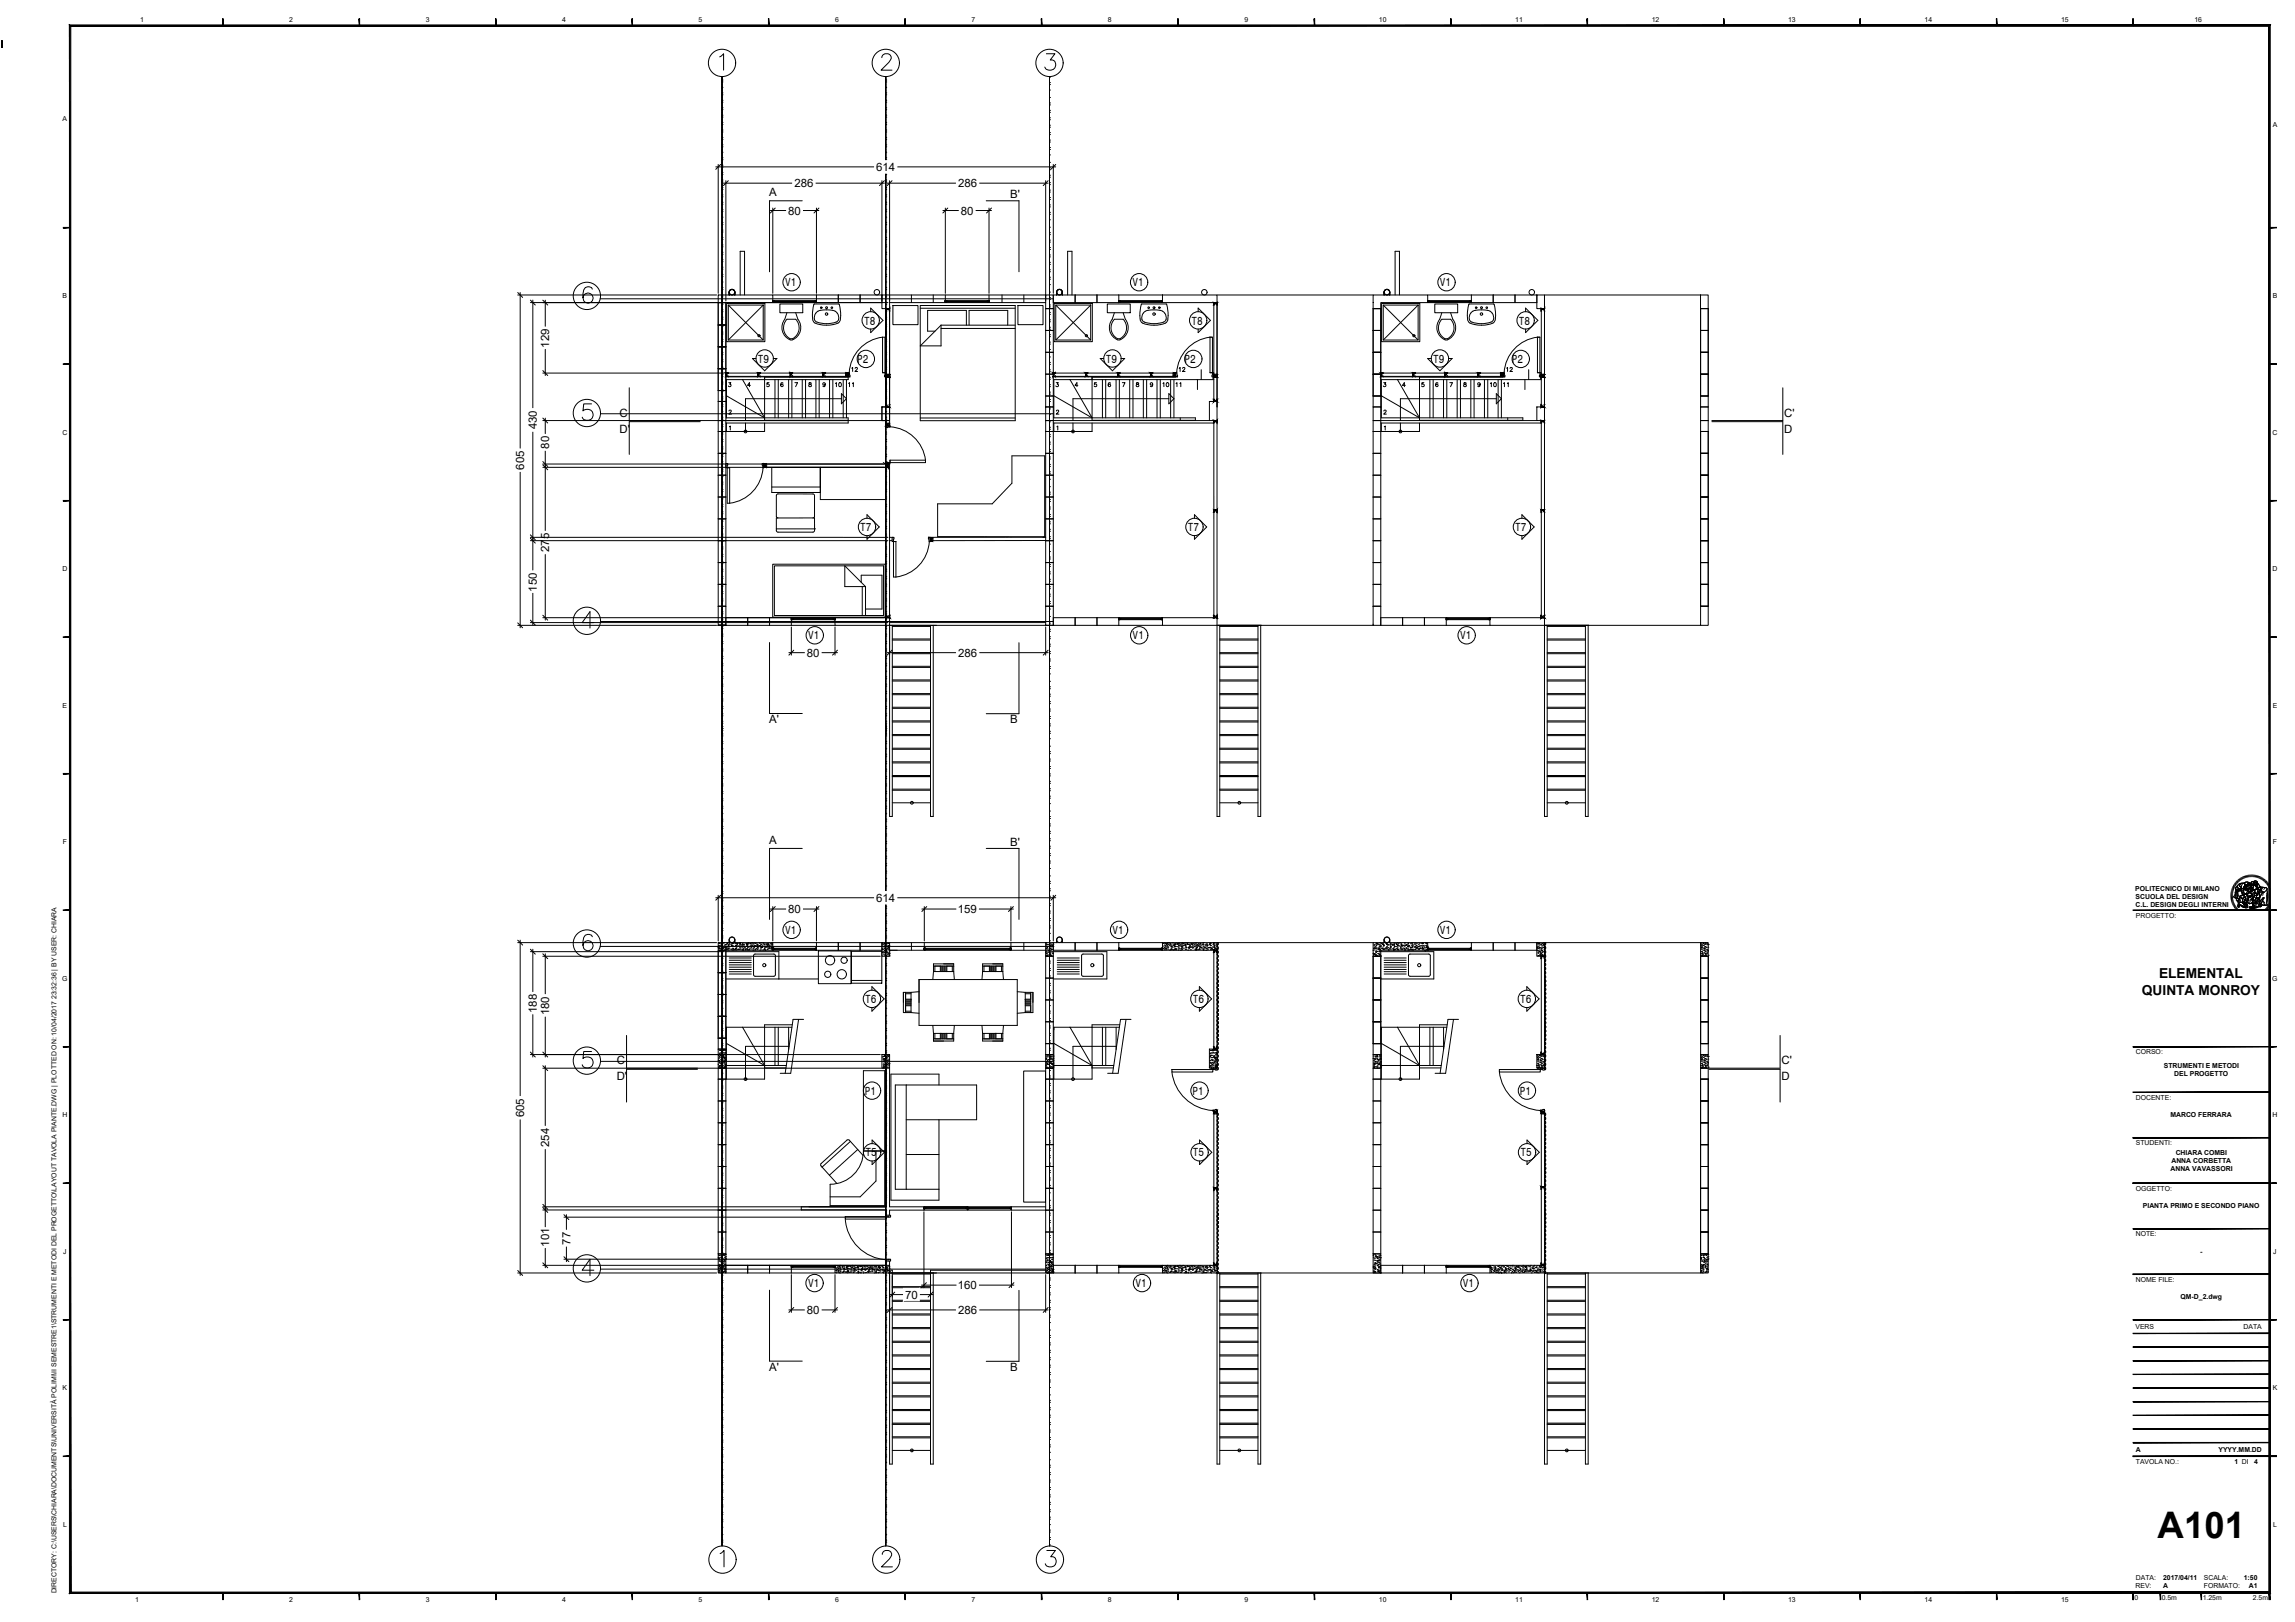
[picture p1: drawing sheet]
<svg xmlns="http://www.w3.org/2000/svg" width="841mm" height="594mm" viewBox="0 0 841 594" stroke-linecap="round" stroke-linejoin="round" font-family="sans-serif">
<defs><g id="words">
<text font-size="13.4" x="790.7" y="563.2">A101</text>
<g font-size="5">
<text x="791.2" y="358.4">ELEMENTAL</text>
<text x="784.9" y="364.4">QUINTA MONROY</text>
</g>
<g font-size="4.4">
<text x="310.8" y="137.2">12</text>
<text x="430.7" y="137.2">12</text>
<text x="551" y="137.2">12</text>
<text x="304.8" y="142.9">10</text>
<text x="309.7" y="142.9">11</text>
<text x="425.1" y="142.9">10</text>
<text x="429.7" y="142.9">11</text>
<text x="545" y="142.9">10</text>
<text x="549.6" y="142.9">11</text>
</g>
<g font-size="4.3">
<text x="287.7" y="104.9">V1</text>
<text x="415.1" y="104.9">V1</text>
<text x="527.7" y="104.9">V1</text>
<text x="316.6" y="118.9">T8</text>
<text x="436.6" y="118.9">T8</text>
<text x="556.6" y="118.9">T8</text>
<text x="277.8" y="132.8">T9</text>
<text x="314.1" y="133">P2</text>
<text x="405.2" y="132.8">T9</text>
<text x="434.1" y="133">P2</text>
<text x="525.2" y="132.8">T9</text>
<text x="554.1" y="133">P2</text>
<text x="315.3" y="194.5">T7</text>
<text x="435.3" y="194.5">T7</text>
<text x="555.3" y="194.5">T7</text>
<text x="296.2" y="234.2">V1</text>
<text x="415.1" y="234.2">V1</text>
<text x="535.1" y="234.2">V1</text>
<text x="287.7" y="342.1">V1</text>
<text x="407.7" y="342.1">V1</text>
<text x="527.7" y="342.1">V1</text>
<text x="317.1" y="367.4">T6</text>
<text x="437.1" y="367.4">T6</text>
<text x="557.1" y="367.4">T6</text>
<text x="317" y="401">P1</text>
<text x="437" y="401">P1</text>
<text x="557" y="401">P1</text>
<text x="317.1" y="423.5">T5</text>
<text x="437.1" y="423.5">T5</text>
<text x="557.1" y="423.5">T5</text>
<text x="296.1" y="471.5">V1</text>
<text x="416.1" y="471.5">V1</text>
<text x="536.1" y="471.5">V1</text>
</g>
<g font-size="4.2">
<text x="321.1" y="62.6">614</text>
<text x="281.9" y="71.9">A</text>
<text x="291.1" y="68.6">286</text>
<text x="351.1" y="68.6">286</text>
<text x="370.2" y="72.6">B'</text>
<text x="288.9" y="78.6">80</text>
<text x="352.1" y="78.6">80</text>
<text x="201.3" y="127.4" transform="rotate(-90 201.3 127.4)">129</text>
<text x="227" y="152.7">C</text>
<text x="653.9" y="152.7">C'</text>
<text x="196.7" y="157.2" transform="rotate(-90 196.7 157.2)">430</text>
<text x="227" y="158.4">D'</text>
<text x="653.9" y="158.4">D</text>
<text x="201.3" y="164.3" transform="rotate(-90 201.3 164.3)">80</text>
<text x="192.1" y="172" transform="rotate(-90 192.1 172)">605</text>
<text x="201.3" y="202.2" transform="rotate(-90 201.3 202.2)">275</text>
<text x="196.7" y="216.7" transform="rotate(-90 196.7 216.7)">150</text>
<text x="295.7" y="240.5">80</text>
<text x="351.1" y="240.5">286</text>
<text x="281.9" y="264.9">A'</text>
<text x="370.2" y="264.9">B</text>
<text x="281.9" y="309.1">A</text>
<text x="370.2" y="309.8">B'</text>
<text x="288.9" y="334.4">80</text>
<text x="321.1" y="330.3">614</text>
<text x="351" y="334.4">159</text>
<text x="196.7" y="371" transform="rotate(-90 196.7 371)">188</text>
<text x="201.3" y="371.9" transform="rotate(-90 201.3 371.9)">180</text>
<text x="226" y="389.8">C</text>
<text x="652.9" y="389.8">C'</text>
<text x="226" y="395.6">D'</text>
<text x="652.9" y="395.6">D</text>
<text x="192.1" y="409.2" transform="rotate(-90 192.1 409.2)">605</text>
<text x="201.3" y="420.1" transform="rotate(-90 201.3 420.1)">254</text>
<text x="209.1" y="455.8" transform="rotate(-90 209.1 455.8)">77</text>
<text x="201.3" y="456.6" transform="rotate(-90 201.3 456.6)">101</text>
<text x="351" y="472.2">160</text>
<text x="331.7" y="475.6">70</text>
<text x="295.7" y="481.3">80</text>
<text x="351.1" y="481.3">286</text>
<text x="281.9" y="502.1">A'</text>
<text x="370.2" y="502.1">B</text>
</g>
<g font-size="2.5">
<text x="51.3" y="8.2">1</text>
<text x="106" y="8.2">2</text>
<text x="156" y="8.2">3</text>
<text x="206" y="8.2">4</text>
<text x="256" y="8.2">5</text>
<text x="306" y="8.2">6</text>
<text x="356" y="8.2">7</text>
<text x="406" y="8.2">8</text>
<text x="456" y="8.2">9</text>
<text x="505.3" y="8.2">10</text>
<text x="555.3" y="8.2">11</text>
<text x="605.3" y="8.2">12</text>
<text x="655.3" y="8.2">13</text>
<text x="705.3" y="8.2">14</text>
<text x="755.3" y="8.2">15</text>
<text x="804.2" y="8.2">16</text>
<text x="23" y="44.3">A</text>
<text x="832.8" y="46.6">A</text>
<text x="23" y="109.3">B</text>
<text x="832.8" y="109.3">B</text>
<text x="22.9" y="159.3">C</text>
<text x="832.8" y="159.3">C</text>
<text x="22.9" y="209.3">D</text>
<text x="832.8" y="209.3">D</text>
<text x="23" y="259.3">E</text>
<text x="832.8" y="259.3">E</text>
<text x="23" y="309.3">F</text>
<text x="832.9" y="309.3">F</text>
<text x="782.5" y="326.3">POLITECNICO DI MILANO</text>
<text x="782.6" y="329.3">SCUOLA DEL DESIGN</text>
<text x="782.6" y="332.4">C.L. DESIGN DEGLI INTERNI</text>
<text x="782.7" y="336.2">PROGETTO:</text>
<text x="22.8" y="359.3">G</text>
<text x="832.7" y="359.3">G</text>
<text x="782.7" y="386.2">CORSO:</text>
<text x="793" y="391.1">STRUMENTI E METODI</text>
<text x="796.7" y="394.1">DEL PROGETTO</text>
<text x="782.7" y="402.8">DOCENTE:</text>
<text x="22.9" y="409.3">H</text>
<text x="795.4" y="409.3">MARCO FERRARA</text>
<text x="832.8" y="409.3">H</text>
<text x="782.7" y="419.5">STUDENTI:</text>
<text x="795.7" y="425.9">ANNA CORBETTA</text>
<text x="797.3" y="422.9">CHIARA COMBI</text>
<text x="795.4" y="429">ANNA VAVASSORI</text>
<text x="782.7" y="436.2">OGGETTO:</text>
<text x="785.3" y="442.6">PIANTA PRIMO E SECONDO PIANO</text>
<text x="782.7" y="452.8">NOTE:</text>
<text x="23.2" y="459.3">J</text>
<text x="806.2" y="459.3">-</text>
<text x="833.1" y="459.3">J</text>
<text x="782.7" y="469.5">NOME FILE:</text>
<text x="799.1" y="475.7">QM-D_2.dwg</text>
<text x="782.6" y="486.8">VERS</text>
<text x="822.2" y="486.8">DATA</text>
<text x="23" y="509.3">K</text>
<text x="832.8" y="509.3">K</text>
<text x="782.7" y="531.8">A</text>
<text x="813" y="531.8">YYYY.MM.DD</text>
<text x="782.7" y="536.3">TAVOLA NO.:</text>
<text x="818.9" y="536.3">1 DI</text>
<text x="826" y="536.3">4</text>
<text x="23.1" y="559.3">L</text>
<text x="833" y="559.3">L</text>
<text x="782.6" y="581.7">REV:</text>
<text x="782.7" y="578.8">DATA:</text>
<text x="792.7" y="581.8">A</text>
<text x="792.7" y="578.7">2017/04/11</text>
<text x="807.6" y="578.8">SCALA:</text>
<text x="807.6" y="581.8">FORMATO:</text>
<text x="822.2" y="578.7">1:50</text>
<text x="824.1" y="581.8">A1</text>
<text x="20.7" y="583.6" transform="rotate(-90 20.7 583.6)">DIRECTORY: C:\USERS\CHIARA\DOCUMENTS\UNIVERSITÀ POLIMI\II SEMESTRE1\STRUMENTI E METODI DEL PROGETTO\LAYOUT TAVOLA PIANTE.DWG | PLOTTED ON: 10/04/2017 23:32:36 | BY USER: CHIARA</text>
<text x="49.5" y="586.8">1</text>
<text x="106" y="586.8">2</text>
<text x="156" y="586.8">3</text>
<text x="206" y="586.8">4</text>
<text x="256" y="586.8">5</text>
<text x="306" y="586.8">6</text>
<text x="356" y="586.8">7</text>
<text x="406" y="586.8">8</text>
<text x="456" y="586.8">9</text>
<text x="505.3" y="586.8">10</text>
<text x="555.3" y="586.8">11</text>
<text x="605.3" y="586.8">12</text>
<text x="655.3" y="586.8">13</text>
<text x="705.3" y="586.8">14</text>
<text x="755.3" y="586.8">15</text>
<text x="782.2" y="585.9">0</text>
<text x="792.2" y="585.9">0.5m</text>
<text x="807.2" y="585.9">1.25m</text>
<text x="825.6" y="585.9">2.5m</text>
</g>
</g></defs>
<!-- layer: G-ANNO-LOGO -->
<g fill="none" stroke="#000" stroke-width=".37">
<path d="M817.5 328.1h.6M817.5 327.7h.7M817.5 327.3l.7 .1M817.5 327l.7 .1M817.6 326.6l.7 .2M817.7 326.3l.6 .1M817.8 325.9l.6 .2M817.9 325.6l.6 .2M818 325.3l.6 .2M818.1 324.9l.7 .3M818.1 328.4h-.6M818.2 328.7l-.7 .1"/>
<path d="M818.2 329l-.7 .1M818.3 329.3l-.7 .2M818.3 324.6l.6 .3M818.3 329.7l-.6 .1M818.4 330l-.7 .2M818.5 324.3l.6 .3M818.5 330.3l-.6 .2M818.6 330.6l-.6 .3M818.6 324l.6 .4M818.7 330.9l-.6 .3M818.8 323.7l.6 .4M818.9 331.2l-.6 .3"/>
<path d="M819 331.5l-.6 .3M819.1 323.4l.5 .4M819.1 326.9h.1M819.1 326.9l-.1 .8-.5 .7 .3 .3M819.2 331.8l-.6 .3M819.2 328.7l.3 .3M819.2 325.6l.2 .1M819.2 328.9l.3 .1M819.3 325.6l.1 .1M819.3 328.7h.1M819.3 328.7l-.1 .2M819.3 323.1l.5 .5"/>
<path d="M819.4 325.7v.4M819.4 325.7h.1M819.4 332l-.6 .4M819.4 326.1l-.3 .8M819.4 326.1l.1 .1M819.4 325l-.1 .6M819.5 327.1l-.3 1.6M819.5 327l-.2 1.7M819.5 322.9l.5 .4M819.5 329l.4 .1M819.5 329l.1 .1M819.5 326.2h.1"/>
<path d="M819.5 326.2l-.7 2.6 .4 .1M819.5 326.2h.3M819.6 332.3l-.6 .4M819.6 329.1h.1M819.6 329.1h.3M819.8 322.6l.4 .5M819.8 332.6l-.6 .4M819.8 326.2l.4 .1M819.8 326.2l-.3 .9M819.8 326.2l-.3 .8M819.8 326.2h.1M819.9 329.1h.2"/>
<path d="M819.9 329.1a.46 .46 0 0 0-.4 .4 .46 .46 0 0 0 .3 .5l.2-.2M820 328.7l-.1 .4M820 324.4l-.6 .6M820 328.7l.1 .4M820 324.5l-.6 .5M820 332.8l-.5 .5M820 324.5h.1M820 324.5l.1 .8 1.1 .3M820 329.8h.1M820 324.3v.2M820 328.5v.2M820 331.8l.2 .4"/>
<path d="M820 322.4l.5 .5M820 329.8l.1 .3M820 328.4l.1 .7M820.1 329.1l.4 .2M820.1 329.1h.1M820.1 328l-.1 .5M820.1 328l-.1 .4M820.2 330.2l.1 .6M820.2 330.2l.7 .3M820.2 330.2h.1M820.2 331.3l-.2 .5M820.2 333l-.5 .5"/>
<path d="M820.2 332.2h.1M820.2 326.3l-.2 .6 .1 1.1M820.2 326.3h.1M820.3 322.1l.4 .6M820.3 324.1l-.3 .2M820.3 330.8l-.1 .5M820.3 330.8h.1M820.4 330.9l2 1.1M820.4 333.3l-.4 .5M820.5 332.1l-.3 .1M820.5 329.3h.1M820.5 329.3l.2 .3"/>
<path d="M820.6 332l-.1 .1M820.6 321.9l.4 .6M820.7 329.6l.5 .5M820.7 329.6l-.7 .2M820.7 329.6h.1M820.7 333.5l-.4 .5M820.9 321.7l.3 .6M820.9 328.8h.1M820.9 328.8l-.4 .5M820.9 333.7l-.4 .5M821.1 328.6v.1M821.1 328.7l-.2 .1"/>
<path d="M821.1 328.7l.7 .6M821.1 328.7h.1M821.2 321.5l.3 .6M821.2 333.9l-.4 .5M821.2 325.6v.1M821.2 325.7l-.5 .3-1.3-.3M821.3 325.6l.1 .6M821.3 325.6l-.1 .1M821.3 324.9h.1M821.3 324.9v.7M821.4 326.2l-1.2 .1M821.4 326.2l.2 .5"/>
<path d="M821.4 326.2h.1M821.5 334l-.4 .6M821.5 321.3l.3 .6M821.5 326.6l.2 1.4M821.6 326.7l.4 .7M821.7 323.8l-.4 1.1M821.8 334.2l-.4 .6M821.8 321.2l.3 .6M821.8 329.9v.4M821.8 330.3l.2 .6M821.8 330.3h.1M821.8 330.3l-.9 .2"/>
<path d="M821.8 329.3h.1M821.9 329.3l-.1 .6M821.9 327.9l-.4 .1a.51 .51 0 0 0-.7 .1 .51 .51 0 0 0 .1 .7M821.9 327.9h.1M822 325.5h.1M822 325.5l.2 .6a1.03 1.03 0 0 0 .7 1.4M822 327.4l-.1 .5M822 323.5l-1.3 .1-.4 .5M822 323.5h.1M822 330.9l.1 .1M822 330.9h.1M822 323.5a.81 .81 0 0 0-1 .3 .81 .81 0 0 0 .1 1.1h.2"/>
<path d="M822 323.5l.4 .1M822 334.4l-.3 .6M822.1 331l.1 .3M822.1 321l.3 .7M822.2 331.3h.1M822.2 331.3v.1M822.2 325l-.2 .5M822.3 325.4h.1M822.3 325.4l-.3 .1M822.3 325.4v.2M822.3 325.6l.8 .4M822.3 334.5l-.2 .6"/>
<path d="M822.4 328.6h.1a.44 .44 0 0 1 .5 .3 .44 .44 0 0 1-.3 .6l-.1 .1M822.4 328.6l-.5 .7M822.4 323.6l.3 .3M822.4 323.6h.1M822.4 332h.1M822.4 327.6l-.1 .4-.4-.1M822.4 327.6h.1M822.4 331.1l.3 .4M822.4 331.1l-.2 .2M822.4 331.1h.1M822.5 320.9l.2 .6M822.5 332l.4 .3"/>
<path d="M822.5 332l.1 .1M822.5 323.4l-.1 .2M822.5 331l.2 .4M822.5 331h.1M822.5 331l.3 .3M822.5 323.4h.1M822.6 327.5l-.2 .1M822.6 327.5h.1M822.6 324.6l-.4 .4M822.6 324.6h.1M822.6 329.6l-.3 .8 .5 .3M822.6 329.6h.1"/>
<path d="M822.6 329.6l.4 .2M822.6 334.6l-.2 .6M822.7 323.9l-.1 .7M822.7 323.9l.3 .2M822.7 331.4v.1M822.7 323.9h.1M822.8 330.7h.1M822.8 330.7l.3 .4M822.8 331.3l.1 .1M822.8 331.3h.1M822.8 320.8l.2 .6M822.9 327.5l-.3 .1"/>
<path d="M822.9 327.5h.1M822.9 323.2l-.4 .2M822.9 327.5l.6 .2M823 334.7l-.3 .7M823 325.4v.5M823 325.1l-.7 .3M823 325.1h.1M823 325.1l.3 .2M823 329.8h.1M823 329.8l.3 1M823 325.9h.1M823.1 331.1l-.4-.2 .2 .5"/>
<path d="M823.1 325.9v.1M823.1 331.1h.1M823.1 324.8l-.2 .2M823.1 324.8h.1M823.1 324.8v.2M823.1 325l-.1 .1M823.1 328.4l-.7 .2M823.1 320.7l.2 .6M823.2 325.3l-.2 .1M823.2 325.3l.2 .1M823.2 324.5h.1M823.2 324.5l-.6 .1"/>
<path d="M823.2 324.5l-.1 .3M823.2 324.5l.2 .1M823.2 325.5h.1M823.3 334.8l-.2 .7M823.3 325.3h.1M823.3 328h.1M823.3 328l.7 .6M823.3 324.1h-.3M823.3 327.6l.2 .1M823.3 330.8l.1 .3M823.4 325.4h.5l-.4 .6-.4-.1M823.4 325.4h.1"/>
<path d="M823.4 324.6l.2 .1M823.4 325.4l-.1 .1M823.4 324.6h.1M823.4 331.1l.1 .3M823.4 328.5l.2 .9M823.5 323.1l-.6 .1M823.5 323.1l.5 .1M823.5 327.7l.1 .3M823.5 327.7h.1M823.5 327.5l.1 .5M823.5 331.5l-.3 .4-.6 .2M823.5 327.7l.4 .7"/>
<path d="M823.5 320.6l.1 .7M823.5 331.4v.1M823.5 330.3l.8 .7M823.5 331.5a.71 .71 0 0 1-.1 1 .71 .71 0 0 1-1-.1l-1.1-.6a.45 .45 0 0 0-.5-.2 .45 .45 0 0 0-.3 .4h.1M823.5 327.4v.3M823.5 324l-.2 .1M823.6 329.4h.1M823.6 329.4l-.6 .4M823.6 334.9l-.2 .7M823.6 328h.1M823.6 328l.1 .1M823.7 324.4l.1 .1"/>
<path d="M823.7 324.5l-.1 .2M823.7 328l.2 .2M823.7 328.1l.2 .1M823.8 324.5h.1M823.8 324l.2 .1M823.8 326.3l-.5 1.3M823.8 329.7l-.6 .8M823.8 329.7l-.3 .6 .8 .7M823.8 329.7h.1M823.8 326.3l.2 .2M823.8 326.3l-.4 .6-.1 .7M823.8 329.7v1"/>
<path d="M823.8 323.7l-.3 .3M823.8 320.5l.2 .7M823.8 323.7h.1M823.8 323.7l.2 .1M823.9 326.1l-.1 .2M823.9 326.1h.1M823.9 328.2v.2M823.9 324.1h-.1M823.9 323.7h.1M823.9 323.6l.1 .2M823.9 328.2v.3M823.9 324.4l-.1 .1"/>
<path d="M823.9 324.4h.1M823.9 335l-.1 .6M823.9 328.3l.1 .2M823.9 328.3l.6 .4M823.9 323.7l.1 .1M823.9 328.4h.1M823.9 328.4l.1 .3M823.9 328.4l.1 .2M823.9 328.4v.1M823.9 329.1l-.1 .6M824 328.5l.5 .2M824 323.2l.3 .2"/>
<path d="M824 323.8l.2 .1M824 325.7l-.2 .6M824 328.7v.1M824 325.7l-.1 .3M824 326.5l.5 .1M824 328.8l-.2 .9M824 328.8l-.4 .6M824 328.8h.1M824 327l.9 .2M824 327l-.5 .7M824.1 327l-.6 .5M824.1 327l.6 .1"/>
<path d="M824.1 325.2l-.1 .5M824.2 325.2l-.2 .5M824.2 324.2l.1 .1M824.2 320.5l.1 .7M824.2 323.9l-.3 .5M824.2 323.9h.1M824.2 335l-.1 .7M824.3 325l-.1 .2M824.3 332.5l1.1 .4M824.3 332.2h.1M824.3 325l-.2 .2M824.3 332.2v.3"/>
<path d="M824.3 332.2l1.1 .4M824.3 324.3l.4 .2M824.3 331h.1M824.3 323.4l.1 .4M824.4 328.2l-.5 .1M824.4 323.8l-.2 .1M824.5 328.1l-.1 .1M824.5 326.6h.1M824.5 320.4l.1 .7M824.5 335v.7M824.6 325l.1 1M824.6 325l.6 .1"/>
<path d="M824.6 324.9l-.3 .1M824.6 328.1l-.7 .3M824.6 328.1h-.1M824.6 324.1l-.4 .1M824.6 324.1l.4 .1M824.6 324h.1M824.6 328.1l-.2 .1M824.6 325.9l.6 .1M824.6 326.5h.1M824.6 328.5l.1 .1M824.6 328.6l-.1 .1M824.6 329.4l-.3 1.6"/>
<path d="M824.7 326v.2M824.7 326l-.1 .5M824.7 327.1l.2 .1M824.7 326.2l-.2 .4M824.7 326.2l-.2 .4-.5-.1M824.7 327.1l-.6-.1-.6 .4M824.7 324.5h.3M824.7 324.9h-.1M824.7 324.9l.6 .4M824.7 328.2h.1M824.7 325.3h.1M824.7 324.9l.7 .4"/>
<path d="M824.7 324.9l-.4 .1M824.7 328.4l.1 .1M824.7 328.6h-.1M824.8 328.5l-.1 .1M824.8 325.2v.1M824.9 323.7l.6 .6M824.9 323.7l-.3 .3M824.9 323.6h.1M824.9 323.6v.1M824.9 325.2l-.2 .1M824.9 335.1l-.1 .6M824.9 320.4v.7"/>
<path d="M824.9 327.9l-.3 .2M824.9 327.9l.2 .1M824.9 327.2l.5 .5M824.9 323.2v.4M824.9 327.2h.1M824.9 324.1l.1 .1M825 324l-.1 .1M825 324l.2 .4M825 324.2h.1M825 324.2v.1M825 326.5v.7M825 327.2l.4 .5"/>
<path d="M825 329.3l.1 .2M825.1 328l-.3 .5M825.1 329.5l.2 .1M825.1 325.1l.1 .4M825.2 325.1v.1M825.2 324.4l-.2 .1M825.2 335.1v.6M825.2 324.4h.1M825.2 325.9v.1M825.2 325.2l.1 .1M825.2 326l.1 .2M825.3 320.4l-.1 .7"/>
<path d="M825.3 322.9l-.4 .3M825.3 325.3v.2M825.3 325.3h.1M825.3 325.6h-.2M825.3 326.2l-.7 .3M825.3 325.4l.1 .2M825.3 326.2l-.3 .3-1.2-.2M825.3 326.2l.1 .1M825.3 326.2h.1M825.3 330.8l-1 .2M825.3 325.5l.1 .1M825.3 325.3l.2 .1"/>
<path d="M825.4 327.7l-.3 .3M825.4 330.8h.1M825.4 330.8l.1 .7M825.4 330.8v.1M825.4 327.7l-.5 .2M825.4 325.6v.2M825.4 325.8l-.1 .4M825.4 325.8l-.2 .1M825.4 325.6l-.2 .4M825.4 326.3h.1M825.4 332.7h.1M825.4 332.7v.2"/>
<path d="M825.4 332.8v.1M825.4 325.3l.1 .1M825.4 332.6v.3M825.5 325.4h.1M825.5 324.3l-.3 .1M825.5 332h.1M825.5 324.3l.1-.1 .1 .4-.2 .8M825.5 324.3h.1M825.5 332l-1.2 .2M825.5 329.5l-.2 .1M825.5 325.4v.1M825.5 329.2v.2"/>
<path d="M825.5 329.5h.1M825.5 329.5l-.1 .4 .2-.2M825.5 322.9h-.2M825.5 326.3h-.1M825.5 328.8h.1M825.5 328.8l-.2 .5h-.3M825.5 325.5v.1M825.5 329.4v.1M825.5 325.6l.1 .2M825.5 331.5h.1M825.5 335.1l.1 .6M825.5 331.5v.5"/>
<path d="M825.5 332l-.1 .3 .1-.3M825.5 323.8l.2 .4M825.6 325.8v.2M825.6 325.8l.6 .2M825.6 326.2l-.1 .1M825.6 325.8l.1 .2M825.6 320.4v.7M825.6 326v.2M825.6 324.2l.1 .7-.2 .5M825.6 324.2l-.1 .1M825.6 325.8h.1M825.6 329.7h.1"/>
<path d="M825.6 329.7l-.2 1.1M825.7 329.1l-.2 .3M825.7 326.8l-.2 1.4M825.7 326l.4 .3M825.8 331.3l-.3 .7M825.8 328l-.4 .4v.4M825.8 335l.1 .7M825.9 328.6l-.4 .2M825.9 328.6h.1M825.9 328.6l-.3 1.1M825.9 326.9l-.4 .9M825.9 330.9l-.4 .6"/>
<path d="M825.9 330.9l.1 1-.2-.6M825.9 330.9h.1M825.9 330.9l.2 1.3-.3-.9M826 331.9l1.5 .1M826 320.5l-.1 .6M826 322.9l-.3 .7 .1 .8 .3-.5M826 322.9h.1M826 322.9l.4-.3 .7 .3 .1 .7M826 322.9h-.5M826.1 323.9l.2-.6 .5-.2 .3 .6-.3 .4M826.1 323.9h.1M826.1 323.9l.2 .4"/>
<path d="M826.1 323.9l.2 .3M826.1 326.2l.1 .3M826.2 328.2l-.3 .4M826.2 326.5l.5 .7M826.2 335l.1 .7M826.2 326.5h.1M826.2 326v.5M826.2 326.5v.2M826.2 326.7h.1M826.2 326.7l.1 .3M826.2 323.6l.3 .1M826.2 328h.1"/>
<path d="M826.3 328l-.1 .2M826.3 327l-.2 .5 .1 .5M826.3 324.1h.1M826.3 320.5l-.1 .7M826.3 323.7h.1M826.3 327h.1M826.3 327l.4 .2M826.4 324h.1M826.4 330.9l.2 .2M826.5 334.9l.1 .7M826.5 325.7l-.3 .3M826.5 330.6l-.1 .3"/>
<path d="M826.7 320.6l-.2 .6M826.7 323.8l.2 .1M826.7 329.1h.1M826.7 329.1v.6M826.7 329.7l-.2 .9M826.7 329v.7M826.7 327.2l.4 .2M826.7 328.9l-.7 1.1v.9M826.7 328.9v.1M826.8 323.8l-.1 .1M826.8 328.9l-.1 .2M826.8 324.1l-.5 .2"/>
<path d="M826.8 324.1v.7M826.8 324.1h.1M826.8 334.9l.2 .6M826.8 324.7v.1M826.9 324.7h.1M826.9 324.7l-.1 .1M826.9 324.6l-.1 .1M826.9 324.6v.1M826.9 325.6l-.4 .1M826.9 324.6h.1M827 324.6l.3 .7M827 327.1h.1"/>
<path d="M827 320.7l-.1 .6M827 325.5h.1M827 325.6h.2M827 325.6h-.1M827 325.5v.1M827.1 327.9l-.9 .1M827.1 327.9l-.4 1M827.1 327.9h.1M827.1 324l-.2 .6M827.1 334.8l.2 .6M827.2 327.1h-.3M827.2 325.6h.1"/>
<path d="M827.2 324h-.1M827.2 323.7v.3M827.2 325.6l.8 .2M827.2 325.6l-.7 .2-.4 .4M827.2 323.7h.1M827.2 323.7l.8 .7M827.2 327.4h-.1M827.3 325.6l.7 .2M827.3 325.6l.5 .2 .1 .5M827.3 325.6h.1M827.3 325.3h.1M827.3 325.3l-.3 .2"/>
<path d="M827.4 320.8l-.2 .6M827.4 334.7l.3 .6M827.4 332l-1.1-.2-2 .4M827.4 332l-2 .6M827.5 332l-.1 .3-2 .6M827.5 332l-2.1 .7M827.5 325.3h-.2M827.5 328.8h.1M827.5 328.8l-.8 .2M827.5 328.8l-.7 .1M827.5 328.8l-.5 1.4 .2 .8-.6 .1M827.6 327.2l-.5 .7"/>
<path d="M827.6 327.2h.1M827.6 327.2l-.3 .3-.6-.3M827.7 327.1l-.1 .1M827.7 320.9l-.2 .6M827.7 334.6l.3 .6M827.8 327l-.1 .1M827.8 326.7l-.1 .4M827.8 325.8l.5 .4M827.8 326.9v.1M827.8 327l-.7 .4M827.8 324.5l.3 .2M827.8 330.3h.1"/>
<path d="M827.8 326.9h.1M827.8 326.9l.2 .1-.1 1.8M827.9 326.3h.1M827.9 326.4l-.6 .4 .2-.9-.6-.2-.5 .3-.2 .5M827.9 328.8h-.4M827.9 328.8h.1M827.9 328.8l-.1 .4a1.83 1.83 0 0 0-.1 2.1l.2 .1M827.9 330.2l-.1 .2 .3 .2M828 330.2l-.2 .1M828 325.8l.2 .5-.4 .7M828 324.4l.1 .3M828 321l-.2 .6"/>
<path d="M828 334.4l.3 .6M828 325.8l.2 .1M828.1 330.8l-.2 .5a.42 .42 0 0 0-.2 .5 .42 .42 0 0 0 .5 .3 .42 .42 0 0 0 .3-.5v-.1M828.1 324.7l.3 .3M828.1 324.7h.1M828.2 329.9l-.2 .3M828.2 329.9v.1M828.2 330l-.1 .8M828.2 325.9h.1M828.2 330h.1M828.3 326.2l-.6 .9M828.3 326.2l.9 .7"/>
<path d="M828.3 334.3l.3 .6M828.3 327.7l.1 .6M828.4 321.1l-.3 .7M828.4 325l-.9 .3M828.4 325h.5M828.5 331.5h2.5M828.6 334.1l.3 .6M828.7 321.3l-.3 .6M828.8 326.9l-.9 .1M828.8 331.1l.6 .4M828.9 334l.4 .5M828.9 325h.1"/>
<path d="M828.9 325l-.7 .9M829 321.5l-.3 .6M829 325l-1.7 .3M829.2 333.8l.3 .5M829.2 329.9l.8 .9M829.2 326.9l-1 1.7-.4 1.7M829.2 326.9h.1M829.3 325a.93 .93 0 0 0-.5 1 .93 .93 0 0 0 .9 .8M829.3 325l.5 .1a.62 .62 0 0 1 .8 .1 .62 .62 0 0 1 .1 .8M829.3 325h-.4M829.3 325l.6 .2a.56 .56 0 0 1 .8 .1 .56 .56 0 0 1-.2 .8l-.8 .7M829.3 321.7l-.4 .5"/>
<path d="M829.3 328.9l-.8 2.6M829.3 328.9h.1M829.3 328.9l-1.1 1M829.4 333.6l.4 .5M829.5 326.9l-.3 1.1M829.6 330.4l.1 .7 .5 .4M829.6 321.9l-.4 .5M829.7 333.4l.4 .5M829.7 326.8h.1M829.7 326.8l-.5 .1M829.8 328.8l-.5 .1M829.8 325.4l-.2 .3"/>
<path d="M829.9 322.1l-.4 .5M829.9 333.2l.5 .5M830.1 332.9l.5 .5M830.2 322.3l-.5 .5M830.2 331.5h.1M830.4 332.7l.5 .4M830.4 322.5l-.4 .5M830.6 332.4l.5 .5M830.6 327.1l.1 3.3M830.7 326l.3 1.9-.3 2.7 .3 .9M830.7 322.8l-.5 .5M830.7 326l.3 2-.3 2.4"/>
<path d="M830.7 330.4l.3 1.1M830.8 332.2l.5 .4M830.9 323.1l-.5 .4M831 331.9l.5 .4M831.1 331.6l.6 .4M831.1 323.3l-.5 .5M831.3 331.4l.6 .3M831.3 323.6l-.5 .4M831.4 331.1l.6 .3M831.6 323.9l-.6 .4M831.6 330.8l.6 .2M831.7 330.5l.6 .2"/>
<path d="M831.7 324.2l-.6 .4M831.8 330.2l.6 .2M831.9 329.8l.6 .2M831.9 324.5l-.6 .4M832 329.5l.6 .2M832 329.2l.7 .1M832.1 328.9l.6 .1M832.1 324.9l-.6 .2M832.1 328.6h.7M832.1 328.3h.7M832.2 325.2l-.6 .2M832.3 325.5l-.6 .2"/>
<path d="M832.4 325.9l-.6 .2M832.5 326.2l-.6 .2M832.6 326.5l-.6 .2M832.7 326.9l-.7 .1M832.7 327.3h-.6M832.8 327.6l-.7 .1M832.8 328h-.7"/>
</g>
<!-- layer: G-ANNO-TTLB -->
<g fill="#fff" stroke="#fff" stroke-width=".37">
<path d="M806.7 333.4l30.7 4.3-5.7-4.3zM806.7 333.4l30.7 4.3h-30.7z"/>
<path d="M831.7 318.9h5.7l-5.7 14.5zM837.4 318.9l-5.7 14.5 5.7 4.3z"/>
</g>
<path d="M806.7 333.4h25v-14.5h5.7v18.8h-30.7z" fill="none" stroke="#fff" stroke-width=".37"/>
<g fill="#000" stroke="#000" stroke-width=".37">
<path d="M.7 14.9l.1 2.5zM.7 14.9l.1 2.5z"/>
<path d="M25.4 9.1l.5 574v-573.5zM25.4 9.1l.5 574-.5 .5zM25.9 583.1l-.5 .5 806-.5zM25.4 583.6l806-.5 .5 .5zM831.4 9.6v573.5l.5 .5zM831.9 9.1v574.5l-.5-574zM25.9 9.6h805.5l.5-.5zM25.4 9.1h806.5l-806 .5z"/>
<path d="M81.6 6.9l.2 2.5zM81.6 6.9l.2 2.5z"/>
<path d="M131.6 6.9l.2 2.5zM131.6 6.9l.2 2.5z"/>
<path d="M181.6 6.9l.2 2.5zM181.6 6.9l.2 2.5z"/>
<path d="M231.6 6.9l.2 2.5zM231.6 6.9l.2 2.5z"/>
<path d="M281.6 6.9l.2 2.5zM281.6 6.9l.2 2.5z"/>
<path d="M331.6 6.9l.2 2.5zM331.6 6.9l.2 2.5z"/>
<path d="M381.6 6.9l.2 2.5zM381.6 6.9l.2 2.5z"/>
<path d="M431.6 6.9l.2 2.5zM431.6 6.9l.2 2.5z"/>
<path d="M481.6 6.9l.2 2.5zM481.6 6.9l.2 2.5z"/>
<path d="M531.6 6.9l.2 2.5zM531.6 6.9l.2 2.5z"/>
<path d="M581.6 6.9l.2 2.5zM581.6 6.9l.2 2.5z"/>
<path d="M631.6 6.9l.2 2.5zM631.6 6.9l.2 2.5z"/>
<path d="M681.6 6.9l.2 2.5zM681.6 6.9l.2 2.5z"/>
<path d="M731.6 6.9l.2 2.5zM731.6 6.9l.2 2.5z"/>
<path d="M781.6 6.9l.2 2.5zM781.6 6.9l.2 2.5z"/>
<path d="M23.2 83.5l2.5-.2zM23.2 83.3h2.5z"/>
<path d="M831.7 83.5l2.5-.2zM831.7 83.3h2.5z"/>
<path d="M23.2 133.5l2.5-.2zM23.2 133.3h2.5z"/>
<path d="M831.7 133.5l2.5-.2zM831.7 133.3h2.5z"/>
<path d="M23.2 183.5l2.5-.2zM23.2 183.3h2.5z"/>
<path d="M831.7 183.5l2.5-.2zM831.7 183.3h2.5z"/>
<path d="M23.2 233.5l2.5-.2zM23.2 233.3h2.5z"/>
<path d="M831.7 233.5l2.5-.2zM831.7 233.3h2.5z"/>
<path d="M23.2 283.5l2.5-.2zM23.2 283.3h2.5z"/>
<path d="M831.7 283.5l2.5-.2zM831.7 283.3h2.5z"/>
<path d="M23.2 333.5h2.5v-.2zM23.2 333.3h2.5l-2.5 .2z"/>
<path d="M781.7 333.5h50v-.2zM781.7 333.3h50l-50 .2z"/>
<path d="M831.7 333.5h2.5v-.2zM831.7 333.3h2.5l-2.5 .2z"/>
<path d="M23.2 383.5l2.5-.2zM23.2 383.3h2.5z"/>
<path d="M781.7 383.5l50-.2zM781.7 383.3h50z"/>
<path d="M831.7 383.5l2.5-.2zM831.7 383.3h2.5z"/>
<path d="M781.7 416.6h50zM781.7 416.8l50-.2z"/>
<path d="M781.7 400.1l50-.1zM781.7 400h50z"/>
<path d="M781.7 416.8l50-.2zM781.7 416.6h50z"/>
<path d="M23.2 433.5l2.5-.2zM23.2 433.3h2.5z"/>
<path d="M781.7 433.3h50zM781.7 433.5l50-.2z"/>
<path d="M781.7 433.3h50zM781.7 433.5l50-.2z"/>
<path d="M781.7 433.3h50zM781.7 433.5l50-.2z"/>
<path d="M781.7 433.3h50zM781.7 433.5l50-.2z"/>
<path d="M831.7 433.5l2.5-.2zM831.7 433.3h2.5z"/>
<path d="M781.7 450h50zM781.7 450.1l50-.1z"/>
<path d="M781.7 466.6h50zM781.7 466.8l50-.2z"/>
<path d="M781.7 466.6h50zM781.7 466.8l50-.2z"/>
<path d="M23.2 483.5l2.5-.2zM23.2 483.3h2.5z"/>
<path d="M781.7 498.3h50zM781.7 498.4l50-.1z"/>
<path d="M781.7 493.3h50zM781.7 493.4l50-.1z"/>
<path d="M781.7 488.3h50zM781.7 488.4l50-.1z"/>
<path d="M781.7 483.3h50zM781.7 483.5l50-.2z"/>
<path d="M831.7 483.5l2.5-.2zM831.7 483.3h2.5z"/>
<path d="M831.7 483.5l2.5-.2zM831.7 483.3h2.5z"/>
<path d="M781.7 518.3h50zM781.7 518.4l50-.1z"/>
<path d="M781.7 513.3h50zM781.7 513.4l50-.1z"/>
<path d="M781.7 508.3h50zM781.7 508.4l50-.1z"/>
<path d="M781.7 503.3h50zM781.7 503.4l50-.1z"/>
<path d="M23.2 533.5l2.5-.2zM23.2 533.3h2.5z"/>
<path d="M781.7 533.3h50zM781.7 533.5l50-.2z"/>
<path d="M781.7 533.3h50zM781.7 533.5l50-.2z"/>
<path d="M781.7 528.3h50zM781.7 528.4l50-.1z"/>
<path d="M781.7 523.3h50zM781.7 523.4l50-.1z"/>
<path d="M831.7 533.5l2.5-.2zM831.7 533.3h2.5z"/>
<path d="M831.7 533.5l2.5-.2zM831.7 533.3h2.5z"/>
<path d="M831.7 533.5l2.5-.2zM831.7 533.3h2.5z"/>
<path d="M831.7 533.5l2.5-.2zM831.7 533.3h2.5z"/>
<path d="M81.6 583.4l.2 2.5zM81.6 583.4l.2 2.5z"/>
<path d="M131.6 583.4l.2 2.5zM131.6 583.4l.2 2.5z"/>
<path d="M181.6 583.4l.2 2.5zM181.6 583.4l.2 2.5z"/>
<path d="M231.6 583.4l.2 2.5zM231.6 583.4l.2 2.5z"/>
<path d="M281.6 583.4l.2 2.5zM281.6 583.4l.2 2.5z"/>
<path d="M331.6 583.4l.2 2.5zM331.6 583.4l.2 2.5z"/>
<path d="M381.6 583.4l.2 2.5zM381.6 583.4l.2 2.5z"/>
<path d="M431.6 583.4l.2 2.5zM431.6 583.4l.2 2.5z"/>
<path d="M481.6 583.4l.2 2.5zM481.6 583.4l.2 2.5z"/>
<path d="M531.6 583.4l.2 2.5zM531.6 583.4l.2 2.5z"/>
<path d="M581.6 583.4l.2 2.5zM581.6 583.4l.2 2.5z"/>
<path d="M631.6 583.4l.2 2.5zM631.6 583.4l.2 2.5z"/>
<path d="M681.6 583.4l.2 2.5zM681.6 583.4l.2 2.5z"/>
<path d="M717.2 583.3h60zM717.2 583.5l60-.2z"/>
<path d="M731.6 583.4l.2 2.5zM731.6 583.4l.2 2.5z"/>
<path d="M781.6 583.4l.2 2.5zM781.6 583.4l.2 2.5z"/>
<path d="M781.6 583.4l.2 2.5zM781.6 583.4l.2 2.5z"/>
<path d="M791.6 583.4l.2 2.5zM791.6 583.4l.2 2.5z"/>
<path d="M806.6 583.4l.2 2.5zM806.6 583.4l.2 2.5z"/>
<path d="M831.5 583.4l.4 2.5v-2.5zM831.5 583.4l.4 2.5h-.4z"/>
</g>
<!-- layer: A-WALL-FULL -->
<g fill="none" stroke="#000" stroke-width=".37">
<path d="M263.2 108h20v2.8h-20zM263.2 110.8h2.8v36.2h-2.8zM263.2 119h2.8M269.2 107a1 1 0 0 0-1-1 1 1 0 0 0-1 1v1M269.2 107v1M269.3 107a1.06 1.06 0 0 0-1.1-1 1.06 1.06 0 0 0-1 1v1M271.2 108v-16h1.6v16M299.2 108h24v2.8h-24zM307.2 108v2.8M315.2 108v2.8M323.2 108h2.8v5h-2.8zM324.8 113v36"/>
<path d="M326 108h57.2M326 113v36M326 110.8h57.2M334 108v2.8M342 108v2.8M346.4 108v2.8M362.4 108v2.8M367.2 108v2.8M375.2 108v2.8M383.2 108h2.8v5h-2.8zM383.2 113h2.8v36h-2.8zM386 108h24v2.8h-24z"/>
<path d="M387.2 107v1M389.2 107v1M389.3 107a1.06 1.06 0 0 0-1-1 1.06 1.06 0 0 0-1.1 1v1M391.2 108v-16h1.6v16M394 108v2.8M402 108v2.8M426 108h20v2.8h-20zM444.8 110.8v36.2M446 108h57.2M446 110.8v38.2M503.2 108h20v2.8h-17.2v2.2h-2.8zM503.2 113h2.8v36h-2.8z"/>
<path d="M507.2 107v1M509.2 107v1M509.3 107a1.06 1.06 0 0 0-1.1-1 1.06 1.06 0 0 0-1 1v1M511.2 108v-16h1.6v16M539.2 108h24v2.8h-24zM547.2 108v2.8M555.2 108v2.8M563.2 108h2.8v5h-2.8zM564.8 113v36M566 108h57.2M566 113v36M623.2 108h2.8v5h-2.8z"/>
<path d="M623.2 113h2.8v36h-2.8zM263.2 127h2.8M263.2 135h2.8M266 136.6h44.8M324.3 136.5h.5v1.5h-.7zM325 137.1h.9v.9h-.9zM325 137.1l.9 .8M325.9 137.1l-.9 .9M383.2 129h2.8M383.2 137h2.8M383.2 121h2.8M430.5 139h14.3"/>
<path d="M438.8 139v3.7M440.2 135.4v3.6M444.3 136.5h.5v1.5h-.7zM445 137.1h.9v.9h-.9zM445 137.1l.9 .8M445.9 137.1l-.9 .9M503.2 129h2.8M503.2 137h2.8M503.2 121h2.8M550.5 139h14.3M558.8 139v3.7M560.2 135.4v3.6"/>
<path d="M564.3 136.5h.5v1.5h-.7zM565 137.1h.9v.9h-.9zM565 137.1l.9 .8M565.9 137.1l-.9 .9M623.2 129h2.8M623.2 137h2.8M623.2 121h2.8M263.2 147h2.8v7h-2.8zM263.2 158h2.8M263.2 143h2.8M266 154v68h-2.8M266 154.9h44.8v-.9h-47.6v68"/>
<path d="M323.2 149h2.8v5h-2.8zM324.6 155.9h1.6v.5l-1.6 .2zM324.8 154v1.9M324.9 155h.9v.9h-.9zM324.9 155l.9 .9M325.8 155l-.9 .9M326 154v1.9M383.2 149h2.8v5h-2.8zM383.2 158h2.8M383.2 145h2.8M383.9 154h.1M386 154v68h-2.8"/>
<path d="M386 154.9h58.8M443.2 147h2.8v7h-2.8zM443.2 154h-60v68M444.8 154.8v70.7M446 154.8v71.4M503.2 149h2.8v5h-2.8zM503.2 158h2.8M503.2 145h2.8M506 154v68h-2.8M506 154.9h58.8M563.2 149h2.8v5h-2.8zM563.2 154h-60v68"/>
<path d="M564.8 154.8v70.7M566 154.8v71.4M623.2 149h2.8v5h-2.8zM623.2 154h2.8v68h-2.8zM623.2 158h2.8M623.2 145h2.8M263.2 174h2.8M263.2 166h2.8M266 169.8h.7l-.2 1.5h-.5zM279.3 169.8h.7v1.5h-.5zM280 170h46v56.2M280 171.2h46"/>
<path d="M280.1 170.1h.9v.9h-.9zM280.1 170.1l.9 .9M281 170.1l-.9 .9M324.6 169.2l1.6 .2v.5h-1.6zM324.6 171.2v55M324.7 170.1h.9v.9h-.9zM324.7 170.1l.9 .9M325.6 170.1l-.9 .9M383.2 174h2.8M383.2 166h2.8M503.2 174h2.8M503.2 166h2.8"/>
<path d="M623.2 174h2.8M623.2 166h2.8M263.2 182h2.8M263.2 190h2.8M263.2 198h2.8M326 198h.9M326 196.8h1.3M326.9 196.8h.7l-.2 1.5h-.5zM340.2 196.8h.7v1.5h-.5zM341 197.1h.9v.9h-.9zM341 197.1l.9 .9h41.3M341.9 197.1l-.9 .9"/>
<path d="M383.2 182h2.8M383.2 190h2.8M383.2 198h2.8M383.2 196.8h-43M503.2 182h2.8M503.2 190h2.8M503.2 198h2.8M623.2 182h2.8M623.2 190h2.8M623.2 198h2.8M263.2 214h2.8M263.2 206h2.8"/>
<path d="M383.2 214h2.8M383.2 206h2.8M503.2 214h2.8M503.2 206h2.8M623.2 214h2.8M623.2 206h2.8M263.2 222h2.8v7h-2.8zM263.2 229h26.8v-2.8h-24v2.8M274 226.2v2.8M282 226.2v2.8M306 226.2h20v2.8h-20zM326 229h84v-2.8h-24v2.8"/>
<path d="M383.2 222h2.8v7h-2.8zM383.2 228.6v.4M394 226.2v2.8M402 226.2v2.8M426 226.2h20v2.8h-20zM503.2 222h2.8v7h-2.8zM503.2 228.6v.4h-57.2M506 226.2h24v2.8h-24zM514 226.2v2.8M522 226.2v2.8M546 226.2h20v2.8h-20zM566 229h57.2"/>
<path d="M623.2 222h2.8v7h-2.8zM263.2 345.2h20v2.8h-20zM263.2 348.2h2.8v36h-2.8zM263.2 356.2h2.8M267.2 344.2v1M269.2 344.2v1M269.3 344.2a1.06 1.06 0 0 0-1.1-1 1.06 1.06 0 0 0-1 1v1M283.2 345.2h40M299.2 345.2v2.8M307.2 345.2v2.8M315.2 345.2v2.8M323.2 345.2h2.8v5h-2.8z"/>
<path d="M323.2 345.2v2.8h-40M326 345.2h57.2M326 348h57.2M370.5 345.2v2.8M375.2 345.2v2.8M383.2 345.2h2.8v5h-2.8zM383.2 350.2h2.8v36h-2.8zM383.2 358.2h2.8M387.2 344.2v1M389.2 344.2v1M389.3 344.2a1.06 1.06 0 0 0-1-1 1.06 1.06 0 0 0-1.1 1v1M394 345.2v2.8"/>
<path d="M402 345.2v2.8M410 345.2v2.8M426 345.2h20v2.8h-20zM426 345.2h-40v2.8h40M444.8 348v36.2M446 348v36.2M446 345.2h57.2M446.2 346.8v-1.5a.64 .64 0 0 1 .3 .6 .64 .64 0 0 1-.4 .5v.2a.82 .82 0 0 1 0 1.4v.1a.82 .82 0 0 1 0 1.4v.1a.82 .82 0 0 1 0 1.4v.2a.82 .82 0 0 1 0 1.3v.2a.82 .82 0 0 1 0 1.3v.2a.82 .82 0 0 1 0 1.4l.4 .7-.3 .5M446.2 359l.1 .7a.81 .81 0 0 0 .1 1.2l-.1 .3a.81 .81 0 0 0 .1 1.2l-.1 .3a.81 .81 0 0 0 .1 1.3l-.1 .2a.81 .81 0 0 0 .1 1.3l-.1 .2a.81 .81 0 0 0 .1 1.3l-.2 .4M446.2 346.8l.1 .7a.81 .81 0 0 0 .1 1.2l-.1 .3a.81 .81 0 0 0 .1 1.2l-.1 .3a.81 .81 0 0 0 .1 1.3l-.1 .2a.81 .81 0 0 0 .1 1.3l-.1 .3a.81 .81 0 0 0 .1 1.2l-.1 .3a.81 .81 0 0 0 .1 1.2l-.1 .3a.81 .81 0 0 0 .1 1.3l-.4 .6 .2 .5M446.2 356.8l-.1 .5a.82 .82 0 0 1 0 1.3l.1 .3M446.2 358.9v.1"/>
<path d="M446.2 358.9l.3 .5a.97 .97 0 0 0 0 1.5 .97 .97 0 0 0 0 1.5 .97 .97 0 0 0 0 1.6 .97 .97 0 0 0 0 1.5 .97 .97 0 0 0 0 1.5l-.3 .5M503.2 345.2h20v2.8h-17.2v2.2h-2.8zM503.2 350.2h2.8v36h-2.8zM503.2 358.2h2.8M507.2 344.2v1M509.2 344.2v1M509.3 344.2a1.06 1.06 0 0 0-1.1-1 1.06 1.06 0 0 0-1 1v1M522.3 348v.5M523.2 345.2h40M539.2 345.2v2.8M547.2 345.2v2.8M555.2 345.2v2.8"/>
<path d="M563.2 345.2h2.8v5h-2.8zM563.2 345.2v2.8h-40M564.8 350.2v36M566 350.2v36M566 345.2h57.2M566.2 359l.1 .6a.81 .81 0 0 0 .1 1.3l-.4 .6 .2 .5M566.2 358.9v.1M566.2 354.3l-.1-.5a.82 .82 0 0 0 0-1.3v-.2a.82 .82 0 0 0 0-1.3v-.2a.82 .82 0 0 0 0-1.4v-.1a.82 .82 0 0 0 0-1.4v-.2a.82 .82 0 0 0 0-1.3 .81 .81 0 0 0 .1-1.2l.1 .7a.81 .81 0 0 0 .1 1.3l-.1 .2a.81 .81 0 0 0 .1 1.3l-.1 .3a.81 .81 0 0 0 .1 1.2l-.1 .3a.81 .81 0 0 0 .1 1.2l-.1 .3a.81 .81 0 0 0 .1 1.3l-.1 .2a.81 .81 0 0 0 .1 1.3l-.1 .2a.81 .81 0 0 0 .1 1.3l-.1 .3a.81 .81 0 0 0 .1 1.2l-.4 .6 .2 .6M566.2 355.2l-.1 .5a.82 .82 0 0 1 0 1.4v.1a.82 .82 0 0 1 0 1.4l.1 .3M566.3 358.9l.2 .4a.97 .97 0 0 0 0 1.6 .97 .97 0 0 0 0 1.5 .97 .97 0 0 0 0 1.5 .97 .97 0 0 0 0 1.5 .97 .97 0 0 0 0 1.6l-.2 .4M566.3 354.3l.2 .5-.2 .4M623.2 345.2h2.8v5h-2.8z"/>
<path d="M623.2 358.2h2.8M263.2 372.2h2.8M263.2 364.2h2.8M290.3 375.3h-10.1v.9h10M292.6 373.4l-2.8 19.7h-3.9M294.5 373.4h-3.9l-2.9 19.7M383.2 366.2h2.8M383.2 374.2h2.8M410.3 375.3h-10.1v.9h10M412.7 373.4l-2.9 19.7h-3.9M414.5 373.4h-3.9l-2.9 19.7M446.2 367.4l-.1 .6a.81 .81 0 0 1-.1 1.3l.2 .4"/>
<path d="M446.2 367.4v.1M446.2 369.7l.1 .6a.81 .81 0 0 0 .1 1.3l-.1 .2a.81 .81 0 0 0 .1 1.3l-.1 .3a.81 .81 0 0 0 .1 1.2l-.1 .3a.81 .81 0 0 0 .1 1.2l-.1 .3a.81 .81 0 0 0 .1 1.3l-.1 .2a.81 .81 0 0 0 .1 1.3l-.1 .3a.81 .81 0 0 0 .1 1.2l-.2 .4M446.2 367.5l-.1 .4a.82 .82 0 0 1 0 1.4l.1 .3M446.2 369.6v.1M446.2 369.6l.3 .4a.97 .97 0 0 0 0 1.6 .97 .97 0 0 0 0 1.5 .97 .97 0 0 0 0 1.5 .97 .97 0 0 0 0 1.5 .97 .97 0 0 0 0 1.6 .97 .97 0 0 0 0 1.5 .97 .97 0 0 0 0 1.5l-.3 .5M503.2 366.2h2.8M503.2 374.2h2.8M530.3 375.3h-10.1v.9h10M532.6 373.4l-2.8 19.7h-3.9M534.5 373.4h-3.9l-2.9 19.7M566.2 367.4h.1M566.2 367.4l-.1 .6a.81 .81 0 0 1-.1 1.3l.2 .3"/>
<path d="M566.2 362l.1 .7a.81 .81 0 0 0 .1 1.2l-.1 .3a.81 .81 0 0 0 .1 1.2l-.1 .3a.81 .81 0 0 0 .1 1.3l-.2 .3M566.2 369.6l.1 .7a.81 .81 0 0 0 .1 1.2l-.1 .3a.81 .81 0 0 0 .1 1.3l-.1 .2a.81 .81 0 0 0 .1 1.3l-.1 .3a.81 .81 0 0 0 .1 1.2l-.1 .3a.81 .81 0 0 0 .1 1.2l-.1 .3a.81 .81 0 0 0 .1 1.3l-.1 .2a.81 .81 0 0 0 .1 1.3l-.2 .4M566.2 369.6h.1M566.2 372l-.1 .5a.82 .82 0 0 1 0 1.3v.2a.82 .82 0 0 1 0 1.4v.1a.82 .82 0 0 1 0 1.4v.1a.82 .82 0 0 1 0 1.4v.2a.82 .82 0 0 1 0 1.3l.4 .8-.2 .4M566.2 367.4l-.1 .5a.82 .82 0 0 1 0 1.4l.1 .3M566.3 369.6l.2 .4a.97 .97 0 0 0 0 1.5l-.2 .5M623.2 366.2h2.8M623.2 374.2h2.8M263.2 384.2h2.8v7h-2.8zM263.2 391.2h2.8v68h-2.8zM263.2 395.2h2.8M263.2 380.2h2.8"/>
<path d="M266.2 390.2v5h14v-5h7.9M280.2 391.1h7.8M323.2 386.2h2.8v5h-2.8zM324.8 391.2v50.8h-31.2v1.2h31.2v1.9M326 391.2v50.8h57.2M383.2 386.2h2.8v5h-2.8zM383.2 391.2h2.8v68h-2.8zM383.2 395.2h2.8M383.2 382.2h2.8M383.9 391.2h.1M386.2 390.2v5h14v-5h8M400.2 391.1h7.8"/>
<path d="M443.2 384.2h2.8v7h-2.8zM444.5 391.2h1.5v.7l-1.5-.2zM446.2 381.1l-.1 .7a.81 .81 0 0 1-.1 1.2l.1 .3a.81 .81 0 0 1-.1 1.2l.1 .3a.81 .81 0 0 1-.1 1.3l.1 .2a.81 .81 0 0 1-.1 1.3l.1 .2a.81 .81 0 0 1-.1 1.3l.1 .3a.81 .81 0 0 1-.1 1.2l.3 .6-.1 .6a.64 .64 0 0 0-.1-1.2v-.1a.82 .82 0 0 0 0-1.4v-.2a.82 .82 0 0 0 0-1.3v-.2a.82 .82 0 0 0 0-1.3l.4-.8-.3-.5M446.2 381.1v.1M446.2 381.2l-.1 .4a.82 .82 0 0 1 0 1.4v.2a.82 .82 0 0 1 0 1.3l.1 .3M503.2 386.2h2.8v5h-2.8zM503.2 391.2h2.8v68h-2.8zM503.2 395.2h2.8M503.2 382.2h2.8M506.2 390.2v5h14v-5h7.9M520.2 391.1h7.8M563.2 386.2h2.8v5h-2.8z"/>
<path d="M564.4 391.2h1.6v.7l-1.6-.2zM566.2 381.1v.1M566.2 381.1l-.1 .6a.81 .81 0 0 1-.1 1.3l.1 .2a.81 .81 0 0 1-.1 1.3l.1 .3a.81 .81 0 0 1-.1 1.2l.1 .3a.81 .81 0 0 1-.1 1.2l.1 .3a.81 .81 0 0 1-.1 1.3l.1 .2a.81 .81 0 0 1-.1 1.3l.3 .6-.1 .5a.64 .64 0 0 0-.1-1.1v-.2a.82 .82 0 0 0 0-1.3v-.2a.82 .82 0 0 0 0-1.4v-.1a.82 .82 0 0 0 0-1.4v-.2a.82 .82 0 0 0 0-1.3v-.2a.82 .82 0 0 0 0-1.3v-.2a.82 .82 0 0 0 0-1.4l.1-.3M623.2 391.2h2.8v68h-2.8zM623.2 395.2h2.8M623.2 386.2h2.8v5h-2.8zM623.2 386.2v-36h2.8v36M623.2 382.2h2.8M263.2 403.2h2.8M263.2 411.2h2.8M263.2 419.2h2.8M383.2 403.2h2.8"/>
<path d="M383.2 411.2h2.8M383.2 419.2h2.8M444.5 406.5l1.5-.2v.7h-1.5zM444.8 407.5v55.9M445 407.1h.9v.9h-.9zM445 407.1l.9 .9M445.9 407.1l-.9 .9M446 407.5v55.9M446.2 418.4l-.1-.5a.82 .82 0 0 0 0-1.4v-.1a.82 .82 0 0 0 0-1.4v-.2a.82 .82 0 0 0 0-1.3v-.2a.82 .82 0 0 0 0-1.3v-.2a.82 .82 0 0 0 0-1.4v-.1a.82 .82 0 0 0 0-1.4v-.2a.53 .53 0 0 0 .4-.4 .53 .53 0 0 0-.3-.5l.1 .6a.81 .81 0 0 0 .1 1.3l-.1 .2a.81 .81 0 0 0 .1 1.3l-.1 .3a.81 .81 0 0 0 .1 1.2l-.1 .3a.81 .81 0 0 0 .1 1.2l-.1 .3a.81 .81 0 0 0 .1 1.3l-.1 .2a.81 .81 0 0 0 .1 1.3l-.1 .3a.81 .81 0 0 0 .1 1.2l-.1 .3a.81 .81 0 0 0 .1 1.2l-.1 .3a.81 .81 0 0 0 .1 1.3l-.1 .2a.81 .81 0 0 0 .1 1.3l-.1 .3a.81 .81 0 0 0 .1 1.2l-.1 .3a.81 .81 0 0 0 .1 1.2l-.4 .7 .2 .5M446.2 419.3l-.1 .4a.82 .82 0 0 1 0 1.4v.2a.82 .82 0 0 1 0 1.3v.2a.82 .82 0 0 1 0 1.4v.1a.82 .82 0 0 1 0 1.4v.1a.82 .82 0 0 1 0 1.4l.1 .3M446.2 418.4l.3 .4-.3 .5M503.2 403.2h2.8"/>
<path d="M503.2 411.2h2.8M503.2 419.2h2.8M564.4 406.5l1.6-.2v.7h-1.6zM564.8 407.5v55.2M565 407.1h.9v.9h-.9zM565 407.1l.9 .9M565.9 407.1l-.9 .9M566 407.5v55.9M566.2 410l-.1 .7a.81 .81 0 0 1-.1 1.2l.1 .3a.81 .81 0 0 1-.1 1.3l.1 .2a.81 .81 0 0 1-.1 1.3l.1 .2a.81 .81 0 0 1-.1 1.3l.1 .3a.81 .81 0 0 1-.1 1.2l.1 .3a.81 .81 0 0 1-.1 1.2l.1 .3a.81 .81 0 0 1-.1 1.3l.1 .2a.81 .81 0 0 1-.1 1.3l.1 .3a.81 .81 0 0 1-.1 1.2l.1 .3a.81 .81 0 0 1-.1 1.2l.1 .3a.81 .81 0 0 1-.1 1.3l.2 .3M566.2 410l.1-.6a.81 .81 0 0 1 .1-1.3l-.2-.4a.63 .63 0 0 1 .3 .6 .63 .63 0 0 1-.4 .6v.1a.82 .82 0 0 1 0 1.4v.2a.82 .82 0 0 1 0 1.3v.2a.82 .82 0 0 1 0 1.4v.1a.82 .82 0 0 1 0 1.4v.1a.82 .82 0 0 1 0 1.4l.1 .3M566.2 417.7l-.1 .5a.82 .82 0 0 1 0 1.3v.2a.82 .82 0 0 1 0 1.4v.1a.82 .82 0 0 1 0 1.4v.2a.82 .82 0 0 1 0 1.3v.2a.82 .82 0 0 1 0 1.3v.2a.82 .82 0 0 1 0 1.4l.1 .3M566.3 416.8l.2 .5-.2 .4"/>
<path d="M623.2 403.2h2.8M623.2 411.2h2.8M623.2 419.2h2.8M263.2 427.2h2.8M263.2 435.2h2.8M383.2 427.2h2.8M383.2 435.2h2.8M446.2 429.9l-.1 .6a.81 .81 0 0 1-.1 1.3l.1 .2a.81 .81 0 0 1-.1 1.3l.1 .3a.81 .81 0 0 1-.1 1.2l.1 .3a.81 .81 0 0 1-.1 1.2l.1 .3a.81 .81 0 0 1-.1 1.3l.1 .2a.81 .81 0 0 1-.1 1.3l.1 .3a.81 .81 0 0 1-.1 1.2l.1 .3a.81 .81 0 0 1-.1 1.2l.2 .4M446.2 429.9h.1M446.2 427.6l.1 .6a.81 .81 0 0 0 .1 1.3l-.2 .4M446.2 429.9l-.1 .5a.82 .82 0 0 1 0 1.4v.1a.82 .82 0 0 1 0 1.4v.2a.82 .82 0 0 1 0 1.3l.1 .3M446.2 436l-.1 .5a.82 .82 0 0 1 0 1.4v.1a.82 .82 0 0 1 0 1.4v.2a.82 .82 0 0 1 0 1.3v.2a.82 .82 0 0 1 0 1.3v.2a.82 .82 0 0 1 0 1.4l.1 .3"/>
<path d="M446.2 427.5v.1M446.2 427.5l.3 .5a.97 .97 0 0 0 0 1.5l-.3 .4M446.2 435.1l.3 .5-.3 .4M503.2 427.2h2.8M503.2 435.2h2.8M566.2 429.8v.1M566.2 429.8l-.1 .7a.81 .81 0 0 1-.1 1.2l.1 .3a.81 .81 0 0 1-.1 1.3l.1 .2a.81 .81 0 0 1-.1 1.3l.1 .3a.81 .81 0 0 1-.1 1.2l.1 .3a.81 .81 0 0 1-.1 1.2l.1 .3a.81 .81 0 0 1-.1 1.3l.1 .2a.81 .81 0 0 1-.1 1.3l.1 .3a.81 .81 0 0 1-.1 1.2l.1 .3a.81 .81 0 0 1-.1 1.2l.2 .4M566.2 427.5l.1 .7a.81 .81 0 0 0 .1 1.3l-.2 .3M566.2 427.5v.1M566.2 429.9l-.1 .5a.82 .82 0 0 1 0 1.3v.2a.82 .82 0 0 1 0 1.4l.1 .3M566.2 434.5l-.1 .5a.82 .82 0 0 1 0 1.3v.2a.82 .82 0 0 1 0 1.3v.2a.82 .82 0 0 1 0 1.4v.1a.82 .82 0 0 1 0 1.4v.2a.82 .82 0 0 1 0 1.3v.2a.82 .82 0 0 1 0 1.3l.1 .3M566.3 427.5l.2 .4a.97 .97 0 0 0 0 1.6l-.2 .4"/>
<path d="M566.3 433.6l.2 .4-.2 .5M623.2 427.2h2.8M623.2 435.2h2.8M263.2 459.2h2.8v7h-2.8zM263.2 443.2h2.8M263.2 451.2h2.8M324.8 445.1h1.6v.7l-1.6-.2zM338.6 442v1.2M354.6 442v1.2M370.7 442v1.2M383.2 459.2h2.8v7h-2.8zM383.2 451.2h2.8"/>
<path d="M386 443.2h-60v1.9M446.2 449.7l-.1 .6a.81 .81 0 0 1-.1 1.3l.1 .3a.81 .81 0 0 1-.1 1.2l.1 .3a.81 .81 0 0 1-.1 1.2l.1 .3a.81 .81 0 0 1-.1 1.3l.1 .2a.81 .81 0 0 1-.1 1.3l.1 .3a.81 .81 0 0 1-.1 1.2l.1 .3a.81 .81 0 0 1-.1 1.2l.1 .3a.81 .81 0 0 1-.1 1.3l.1 .2a.81 .81 0 0 1-.1 1.3l.1 .2a.81 .81 0 0 1-.1 1.3l.3 .6-.1 .5a.64 .64 0 0 0-.1-1.1v-.2a.82 .82 0 0 0 0-1.3v-.2a.82 .82 0 0 0 0-1.3v-.2a.82 .82 0 0 0 0-1.4v-.1a.82 .82 0 0 0 0-1.4v-.2a.82 .82 0 0 0 0-1.3v-.2a.82 .82 0 0 0 0-1.3v-.2a.82 .82 0 0 0 0-1.4v-.1a.82 .82 0 0 0 0-1.4l.1-.3M446.2 449.7v.1M446.2 444.3l.1 .7a.81 .81 0 0 0 .1 1.2l-.1 .3a.81 .81 0 0 0 .1 1.3l-.1 .2a.81 .81 0 0 0 .1 1.3l-.2 .4M446.2 442.8v1.5M446.2 449.8l-.1 .4a.82 .82 0 0 1 0 1.4l.4 .7-.3 .5M446.2 444.3h.1M446.2 444.3l.3 .4a.97 .97 0 0 0 0 1.5 .97 .97 0 0 0 0 1.6 .97 .97 0 0 0 0 1.5l-.3 .5M503.2 459.2h2.8v7h-2.8zM503.2 443.2h2.8M503.2 451.2h2.8M566.2 449.7h.1"/>
<path d="M566.2 449.6l-.1 .7a.81 .81 0 0 1-.1 1.3l.1 .2a.81 .81 0 0 1-.1 1.3l.1 .2a.81 .81 0 0 1-.1 1.3l.1 .3a.81 .81 0 0 1-.1 1.2l.1 .3a.81 .81 0 0 1-.1 1.2l.2 .4M566.2 444.3l.1 .7a.81 .81 0 0 0 .1 1.2l-.1 .3a.81 .81 0 0 0 .1 1.2l-.1 .3a.81 .81 0 0 0 .1 1.3l-.2 .3M566.2 444.2v.1M566.2 451.2l-.1 .5a.82 .82 0 0 1 0 1.4v.1a.82 .82 0 0 1 0 1.4v.2a.82 .82 0 0 1 0 1.3v.2a.82 .82 0 0 1 0 1.3v.2a.82 .82 0 0 1 0 1.4v.1a.82 .82 0 0 1 0 1.4v.2a.82 .82 0 0 1 0 1.3v.2a.82 .82 0 0 1 0 1.3v.2a.82 .82 0 0 1 0 1.4 .82 .82 0 0 1 .1 1.2l.1-.7a.81 .81 0 0 1 .1-1.3l-.1-.3a.81 .81 0 0 1 .1-1.2l-.1-.3a.81 .81 0 0 1 .1-1.2l-.1-.3a.81 .81 0 0 1 .1-1.3l-.1-.2a.81 .81 0 0 1 .1-1.3l-.2-.4M566.2 449.7v.6M566.3 444.2l.2 .5a.97 .97 0 0 0 0 1.5 .97 .97 0 0 0 0 1.5 .97 .97 0 0 0 0 1.6l-.2 .4M566.3 450.3l.2 .5-.2 .5M623.2 459.2h2.8v7h-2.8zM623.2 443.2h2.8M623.2 451.2h2.8M274 463.4v2.8M282 463.4v2.8"/>
<path d="M290 463.4v2.8M306 463.4h20v2.8h-20zM306 463.4h-40v2.8h40M324.8 461.4l1.6-.2v.7h-1.6zM324.8 461.9v1.5M326 461.9v1.5M326 466.2h100M394 463.4v2.8M402 463.4v2.8M410 463.4v2.8M426 463.4h20v2.8h-20zM426 463.4h-40v2.8"/>
<path d="M446 466.2h100M514 463.4v2.8M522 463.4v2.8M530 463.4v2.8M546 463.4h20v2.8h-20zM546 463.4h-40v2.8M566 466.2h57.2"/>
<circle cx="268.2" cy="107" r="1"/>
<circle cx="321.3" cy="107" r="1"/>
<circle cx="388.3" cy="107" r="1"/>
<circle cx="441.3" cy="107" r="1"/>
<circle cx="508.2" cy="107" r="1"/>
<circle cx="561.3" cy="107" r="1"/>
<circle cx="268.2" cy="344.2" r="1"/>
<circle cx="388.3" cy="344.2" r="1"/>
<circle cx="508.2" cy="344.2" r="1"/>
</g>
<!-- layer: A-FLOR-LEVL -->
<g fill="none" stroke="#000" stroke-width=".37">
<path d="M283.2 108h16M283.2 110.8h16M410 108h16M410 110.8h16M523.2 108h16M523.2 110.8h16M266 137.9h44.4M266 138h44.8M272.1 139l8.1 14-14-8M284 139v14M285.2 139v14M289 139v14"/>
<path d="M290.2 139v14M294 139v14M295.2 139v14M299 139v14M300.2 139v14M304 139v14M305.2 139v14M309 139v14M310.2 139v14M310.8 138.1h-30.6v15.8h30.6v-.9h-44.6v-14h43.4M386 137.9h44.8M386 138h44.8"/>
<path d="M392.1 139l8.1 14-14-8M404 139v14M405.2 139v14M409 139v14M410.2 139v14M414 139v14M415.2 139v14M419 139v14M420.2 139v14M424 139v14M425.2 139v14M429 139v14"/>
<path d="M430.2 139v14M430.8 138.1h-30.6v15.8h37.9v-.9h-51.9v-14h43.4M506 137.9h44.8M506 138h44.8M512.1 139l8.1 14-14-8M524 139v14M525.2 139v14M529 139v14M530.2 139v14M534 139v14M535.2 139v14M539 139v14"/>
<path d="M540.2 139v14M544 139v14M545.2 139v14M549 139v14M550.2 139v14M550.8 138.1h-30.6v15.8h37.9v-.9h-51.9v-14h43.4M266.2 154.9v3.1h14v-3.1M273.2 154.9v3.1M308.3 146h-35.1v8M308.3 144.2l1.9 1.8-1.9 1.9zM386.2 154.9v3.1h14v-3.1M393.2 154.9v3.1"/>
<path d="M428.3 146h-35.1v8M428.3 144.2l1.9 1.8-1.9 1.9zM432.5 153v.9M506.2 154.9v3.1h14v-3.1M513.2 154.9v3.1M548.3 146h-35.1v8M548.3 144.2l1.9 1.8-1.9 1.9zM552.5 153v.9M290 229h16M290 226.2h16M326 229v70h1v-70M326.2 229h17"/>
<path d="M327 239.4h14M327 239h14M327 234.4h14M327 234h14M327 229.4h14M341 229v70h1v-70M410 229h16M410 226.2h16M446 229v70h1v-70M446.2 229h16M447 239.4h14M447 239h14"/>
<path d="M447 234.4h14M447 234h14M447 229.4h14M461 229v70h1v-70M530 229h16M530 226.2h16M566 229v70h1v-70M566.2 229h16M567 239.4h14M567 239h14M567 234.4h14M567 234h14"/>
<path d="M567 229.4h14M581 229v70h1v-70M327 259.4h14M327 259h14M327 254.4h14M327 254h14M327 249.4h14M327 249h14M327 244.4h14M327 244h14M447 259.4h14M447 259h14"/>
<path d="M447 254.4h14M447 254h14M447 249.4h14M447 249h14M447 244.4h14M447 244h14M567 259.4h14M567 259h14M567 254.4h14M567 254h14M567 249.4h14M567 249h14"/>
<path d="M567 244.4h14M567 244h14M327 279.4h14M327 279h14M327 274.4h14M327 274h14M327 269.4h14M327 269h14M327 264.4h14M327 264h14M447 279.4h14M447 279h14"/>
<path d="M447 274.4h14M447 274h14M447 269.4h14M447 269h14M447 264.4h14M447 264h14M567 279.4h14M567 279h14M567 274.4h14M567 274h14M567 269.4h14M567 269h14"/>
<path d="M567 264.4h14M567 264h14M327 284h14M327 284.4h14M327 289h14M327 289.4h14M327 294h14M447 284h14M447 284.4h14M447 289h14M447 289.4h14M447 294h14"/>
<path d="M567 284h14M567 284.4h14M567 289h14M567 289.4h14M567 294h14M266.2 376.2h14v14h-14zM272.1 376.2l8.1 14M284 376.2v14M285.2 376.2v14M289 376.2v8.2M386.2 376.2h14v14h-14zM392.1 376.2l8.1 14"/>
<path d="M404 376.2v14M405.2 376.2v14M409 376.2v8.2M506.2 376.2h14v14h-14zM512.1 376.2l8.1 14M524 376.2v14M525.2 376.2v14M529 376.2v8.2M266.2 382.2l14 8M289.2 383.2h-16v12M386.2 382.2l14 8M409.2 383.2h-16v12"/>
<path d="M506.2 382.2l14 8M529.2 383.2h-16v12M326 466.2v70h1v-70M326.2 466.2h17M327 466.6h14M327 471.2h14M327 471.6h14M327 476.2h14M327 476.6h14M341 466.2v70h1v-70M446 466.2v70h1v-70M446.2 466.2h16"/>
<path d="M447 466.6h14M447 471.2h14M447 471.6h14M447 476.2h14M447 476.6h14M461 466.2v70h1v-70M566 466.2v70h1v-70M566.2 466.2h16M567 466.6h14M567 471.2h14M567 471.6h14M567 476.2h14"/>
<path d="M567 476.6h14M581 466.2v70h1v-70M327 481.2h14M327 481.6h14M327 486.2h14M327 486.6h14M327 491.2h14M327 491.6h14M327 496.2h14M327 496.6h14M447 481.2h14M447 481.6h14"/>
<path d="M447 486.2h14M447 486.6h14M447 491.2h14M447 491.6h14M447 496.2h14M447 496.6h14M567 481.2h14M567 481.6h14M567 486.2h14M567 486.6h14M567 491.2h14M567 491.6h14"/>
<path d="M567 496.2h14M567 496.6h14M327 501.2h14M327 501.6h14M327 506.2h14M327 506.6h14M327 511.2h14M327 511.6h14M327 516.2h14M327 516.6h14M447 501.2h14M447 501.6h14"/>
<path d="M447 506.2h14M447 506.6h14M447 511.2h14M447 511.6h14M447 516.2h14M447 516.6h14M567 501.2h14M567 501.6h14M567 506.2h14M567 506.6h14M567 511.2h14M567 511.6h14"/>
<path d="M567 516.2h14M567 516.6h14M327 531.2h14M327 526.6h14M327 521.6h14M327 526.2h14M327 521.2h14M447 531.2h14M447 526.6h14M447 521.6h14M447 526.2h14M447 521.2h14"/>
<path d="M567 531.2h14M567 526.6h14M567 521.6h14M567 526.2h14M567 521.2h14"/>
<circle cx="273.2" cy="158" r=".5"/>
<circle cx="393.2" cy="158" r=".5"/>
<circle cx="513.2" cy="158" r=".5"/>
<circle cx="334.2" cy="294" r=".5"/>
<circle cx="454.2" cy="294" r=".5"/>
<circle cx="574.2" cy="294" r=".5"/>
<circle cx="273.2" cy="395.2" r=".5"/>
<circle cx="393.2" cy="395.2" r=".5"/>
<circle cx="513.2" cy="395.2" r=".5"/>
<circle cx="334.2" cy="531.2" r=".5"/>
<circle cx="454.2" cy="531.2" r=".5"/>
<circle cx="574.2" cy="531.2" r=".5"/>
</g>
<!-- layer: A-ANNO-SYMB -->
<g fill="none" stroke="#000" stroke-width=".37">
<path d="M264.6 39.5h.1M264.6 38.9v.1M264.6 38.7h.1M264.6 38.2h.1M264.6 38h.1M264.6 37.5h.1M264.6 36.7h.1M264.6 36.2h.1M264.6 36h.1M264.6 35.5h.1M264.6 34.7h.1M264.6 34h.1"/>
<path d="M264.6 33.5h.1M264.6 33.2v.1M264.6 32.7v.1M264.6 32h.1M264.6 31.2v.1M264.6 30.7v.1M264.6 30.5v.1M264.6 30h.1M264.6 29.3h.1M264.6 28.5v.1M264.6 28v538.2M324.6 39.5h.1"/>
<path d="M324.6 38.9v.1M324.6 38.7h.1M324.6 38.2h.1M324.6 38h.1M324.6 37.5h.1M324.6 36.7h.1M324.6 36.2h.1M324.6 36h.1M324.6 35.5h.1M324.6 34.7h.1M324.6 34h.1M324.6 33.5h.1"/>
<path d="M324.6 33.2v.1M324.6 32.7v.1M324.6 32h.1M324.6 31.2v.1M324.6 30.7v.1M324.6 30.5v.1M324.6 30h.1M324.6 29.3h.1M324.6 28.5v.1M324.6 28v538.2M384.6 39.9h.1M384.6 39.6v.1"/>
<path d="M384.6 39.1v.1M384.6 38.9v.1M384.6 38.4h.1M384.6 37.7h.1M384.6 37.1v.1M384.6 36.9v.1M384.6 36.4v.1M384.6 35.7h.1M384.6 34.9v.1M384.6 34.4v.1M384.6 34.2v.1M384.6 33.7v.1"/>
<path d="M384.6 33h.1M384.6 32.2v.1M384.6 31.7v.1M384.6 31.5h.1M384.6 31h.1M384.6 30.3h.1M384.6 29.5h.1M384.6 29h.1M384.6 28.8h.1M384.6 28.3h.1M384.6 28v538.2M264.6 59.9v.1"/>
<path d="M264.6 59.7v.1M264.6 59.2v.1M264.6 58.5h.1M264.6 57.8h.1M264.6 57.2v.1M264.6 57v.1M264.6 56.5v.1M264.6 55.8h.1M264.6 55v.1M264.6 54.5v.1M264.6 54.3h.1M264.6 53.8h.1"/>
<path d="M264.6 53.1h.1M264.6 52.3h.1M264.6 51.8h.1M264.6 51.6h.1M264.6 51.1h.1M264.6 50.3h.1M264.6 49.8h.1M264.6 49.6h.1M264.6 49.1h.1M264.6 48.8v.1M264.6 48.3h.1M264.6 47.6h.1"/>
<path d="M264.6 47.1h.1M264.6 46.8v.1M264.6 46.3v.1M264.6 46.1v.1M264.6 45.6h.1M264.6 44.9h.1M264.6 44.3v.1M264.6 44.1v.1M264.6 43.6v.1M264.6 43.4v.1M264.6 42.9h.1M264.6 42.2h.1"/>
<path d="M264.6 41.6v.1M264.6 41.4v.1M264.6 40.9v.1M264.6 40.7h.1M264.6 40.2h.1M324.6 59.9v.1M324.6 59.7v.1M324.6 59.2v.1M324.6 58.5h.1M324.6 57.8h.1M324.6 57.2v.1M324.6 57v.1"/>
<path d="M324.6 56.5v.1M324.6 55.8h.1M324.6 55v.1M324.6 54.5v.1M324.6 54.3h.1M324.6 53.8h.1M324.6 53.1h.1M324.6 52.3h.1M324.6 51.8h.1M324.6 51.6h.1M324.6 51.1h.1M324.6 50.3h.1"/>
<path d="M324.6 49.8h.1M324.6 49.6h.1M324.6 49.1h.1M324.6 48.8v.1M324.6 48.3h.1M324.6 47.6h.1M324.6 47.1h.1M324.6 46.8v.1M324.6 46.3v.1M324.6 46.1v.1M324.6 45.6h.1M324.6 44.9h.1"/>
<path d="M324.6 44.3v.1M324.6 44.1v.1M324.6 43.6v.1M324.6 43.4v.1M324.6 42.9h.1M324.6 42.2h.1M324.6 41.6v.1M324.6 41.4v.1M324.6 40.9v.1M324.6 40.7h.1M324.6 40.2h.1M384.6 59.5h.1"/>
<path d="M384.6 58.7h.1M384.6 58.2h.1M384.6 58h.1M384.6 57.5h.1M384.6 56.7h.1M384.6 56h.1M384.6 55.5h.1M384.6 55.2v.1M384.6 54.7h.1M384.6 54h.1M384.6 53.5h.1M384.6 53.2v.1"/>
<path d="M384.6 52.7v.1M384.6 52.5v.1M384.6 52h.1M384.6 51.3h.1M384.6 50.7v.1M384.6 50.5v.1M384.6 50v.1M384.6 49.8v.1M384.6 49.3h.1M384.6 48.6h.1M384.6 48v.1M384.6 47.8v.1"/>
<path d="M384.6 47.3v.1M384.6 47.1h.1M384.6 46.6h.1M384.6 45.9h.1M384.6 45.3v.1M384.6 45.1h.1M384.6 44.6h.1M384.6 44.4h.1M384.6 43.9h.1M384.6 43.1h.1M384.6 42.6h.1M384.6 42.4h.1"/>
<path d="M384.6 41.9h.1M384.6 41.6v.1M384.6 41.1h.1M384.6 40.4h.1M264.6 79.5h.1M264.6 78.8h.1M264.6 78.3h.1M264.6 78v.1M264.6 77.5h.1M264.6 76.8h.1M264.6 76v.1M264.6 75.5v.1"/>
<path d="M264.6 75.3v.1M264.6 74.8h.1M264.6 74.1h.1M264.6 73.5v.1M264.6 73.3v.1M264.6 72.8v.1M264.6 72.6v.1M264.6 72.1h.1M264.6 71.4h.1M264.6 70.8v.1M264.6 70.6v.1M264.6 70.1v.1"/>
<path d="M264.6 69.9h.1M264.6 69.4h.1M264.6 68.7h.1M264.6 68.1v.1M264.6 67.9h.1M264.6 67.4h.1M264.6 67.2h.1M264.6 66.7h.1M264.6 65.9h.1M264.6 65.4h.1M264.6 65.2h.1M264.6 64.7h.1"/>
<path d="M264.6 64.4v.1M264.6 63.9h.1M264.6 63.2h.1M264.6 62.7h.1M264.6 62.4v.1M264.6 61.9v.1M264.6 61.7v.1M264.6 61.2h.1M264.6 60.5h.1M294 73.5h-12v26M324.6 79.5h.1M324.6 78.8h.1"/>
<path d="M324.6 78.3h.1M324.6 78v.1M324.6 77.5h.1M324.6 76.8h.1M324.6 76v.1M324.6 75.5v.1M324.6 75.3v.1M324.6 74.8h.1M324.6 74.1h.1M324.6 73.5v.1M324.6 73.3v.1M324.6 72.8v.1"/>
<path d="M324.6 72.6v.1M324.6 72.1h.1M324.6 71.4h.1M324.6 70.8v.1M324.6 70.6v.1M324.6 70.1v.1M324.6 69.9h.1M324.6 69.4h.1M324.6 68.7h.1M324.6 68.1v.1M324.6 67.9h.1M324.6 67.4h.1"/>
<path d="M324.6 67.2h.1M324.6 66.7h.1M324.6 65.9h.1M324.6 65.4h.1M324.6 65.2h.1M324.6 64.7h.1M324.6 64.4v.1M324.6 63.9h.1M324.6 63.2h.1M324.6 62.7h.1M324.6 62.4v.1M324.6 61.9v.1"/>
<path d="M324.6 61.7v.1M324.6 61.2h.1M324.6 60.5h.1M361.4 73.5h12v26M384.6 79.7v.1M384.6 79.2v.1M384.6 79v.1M384.6 78.5h.1M384.6 77.8h.1M384.6 77.2v.1M384.6 77v.1M384.6 76.5v.1"/>
<path d="M384.6 76.3h.1M384.6 75.8h.1M384.6 75.1h.1M384.6 74.5v.1M384.6 74.3h.1M384.6 73.8h.1M384.6 73.6h.1M384.6 73.1h.1M384.6 72.3h.1M384.6 71.8h.1M384.6 71.6h.1M384.6 71.1h.1"/>
<path d="M384.6 70.8v.1M384.6 70.3h.1M384.6 69.6h.1M384.6 69.1h.1M384.6 68.8v.1M384.6 68.3v.1M384.6 68.1v.1M384.6 67.6h.1M384.6 66.9h.1M384.6 66.3v.1M384.6 66.1v.1M384.6 65.6v.1"/>
<path d="M384.6 65.4v.1M384.6 64.9h.1M384.6 64.2h.1M384.6 63.6v.1M384.6 63.4v.1M384.6 62.9v.1M384.6 62.7h.1M384.6 62.2h.1M384.6 61.5h.1M384.6 60.9v.1M384.6 60.7h.1M384.6 60.2h.1"/>
<path d="M264.6 99.8v.1M264.6 99.3v.1M264.6 99.1h.1M264.6 98.6h.1M264.6 97.9h.1M264.6 97.3v.1M264.6 97.1h.1M264.6 96.6h.1M264.6 96.4h.1M264.6 95.9h.1M264.6 95.1h.1M264.6 94.6h.1"/>
<path d="M264.6 94.4h.1M264.6 93.9h.1M264.6 93.6v.1M264.6 93.1h.1M264.6 92.4h.1M264.6 91.9h.1M264.6 91.6v.1M264.6 91.1v.1M264.6 90.9v.1M264.6 90.4h.1M264.6 89.7h.1M264.6 89.1v.1"/>
<path d="M264.6 88.9v.1M264.6 88.4v.1M264.6 88.2v.1M264.6 87.7h.1M264.6 87h.1M264.6 86.4v.1M264.6 86.2v.1M264.6 85.7v.1M264.6 85.5h.1M264.6 85h.1M264.6 84.3h.1M264.6 83.7v.1"/>
<path d="M264.6 83.5h.1M264.6 83h.1M264.6 82.3h.1M264.6 81.5h.1M264.6 81h.1M264.6 80.8h.1M264.6 80.3h.1M324.6 99.8v.1M324.6 99.3v.1M324.6 99.1h.1M324.6 98.6h.1M324.6 97.9h.1"/>
<path d="M324.6 97.3v.1M324.6 97.1h.1M324.6 96.6h.1M324.6 96.4h.1M324.6 95.9h.1M324.6 95.1h.1M324.6 94.6h.1M324.6 94.4h.1M324.6 93.9h.1M324.6 93.6v.1M324.6 93.1h.1M324.6 92.4h.1"/>
<path d="M324.6 91.9h.1M324.6 91.6v.1M324.6 91.1v.1M324.6 90.9v.1M324.6 90.4h.1M324.6 89.7h.1M324.6 89.1v.1M324.6 88.9v.1M324.6 88.4v.1M324.6 88.2v.1M324.6 87.7h.1M324.6 87h.1"/>
<path d="M324.6 86.4v.1M324.6 86.2v.1M324.6 85.7v.1M324.6 85.5h.1M324.6 85h.1M324.6 84.3h.1M324.6 83.7v.1M324.6 83.5h.1M324.6 83h.1M324.6 82.3h.1M324.6 81.5h.1M324.6 81h.1"/>
<path d="M324.6 80.8h.1M324.6 80.3h.1M384.6 99.5h.1M384.6 98.8h.1M384.6 98.3h.1M384.6 98v.1M384.6 97.5v.1M384.6 97.3v.1M384.6 96.8h.1M384.6 96.1h.1M384.6 95.5v.1M384.6 95.3v.1"/>
<path d="M384.6 94.8v.1M384.6 94.6v.1M384.6 94.1h.1M384.6 93.4h.1M384.6 92.8v.1M384.6 92.6v.1M384.6 92.1v.1M384.6 91.9h.1M384.6 91.4h.1M384.6 90.7h.1M384.6 90.1v.1M384.6 89.9h.1"/>
<path d="M384.6 89.4h.1M384.6 89.2h.1M384.6 88.7h.1M384.6 87.9h.1M384.6 87.4h.1M384.6 87.2h.1M384.6 86.7h.1M384.6 86.4v.1M384.6 85.9h.1M384.6 85.2h.1M384.6 84.7h.1M384.6 84.4v.1"/>
<path d="M384.6 83.9v.1M384.6 83.2h.1M384.6 82.4v.1M384.6 81.9v.1M384.6 81.7v.1M384.6 81.2v.1M384.6 80.5h.1M219.9 109.4h166.1M264.6 119.6h.1M264.6 118.9h.1M264.6 118.3v.1M264.6 118.1v.1"/>
<path d="M264.6 117.6v.1M264.6 117.4v.1M264.6 116.9h.1M264.6 116.2h.1M264.6 115.6v.1M264.6 115.4v.1M264.6 114.9v.1M264.6 114.7h.1M264.6 114.2h.1M264.6 113.5h.1M264.6 112.9v.1M264.6 112.7h.1"/>
<path d="M264.6 112.2h.1M264.6 112h.1M264.6 111.5h.1M264.6 110.7h.1M264.6 110.2h.1M264.6 110h.1M264.6 109.5h.1M264.6 109.2v.1M264.6 108.7h.1M264.6 108h.1M264.6 107.5h.1M264.6 107.2v.1"/>
<path d="M264.6 106.7v.1M264.6 106h.1M264.6 105.3h.1M264.6 104.7v.1M264.6 104.5v.1M264.6 104v.1M264.6 103.3h.1M264.6 102.5v.1M264.6 102v.1M264.6 101.8v.1M264.6 101.3h.1M264.6 100.6h.1"/>
<path d="M319.1 114.2v-1.4l4.5 4.5-4.5 4.5v-1.3M324.6 119.6h.1M324.6 118.9h.1M324.6 118.3v.1M324.6 118.1v.1M324.6 117.6v.1M324.6 117.4v.1M324.6 116.9h.1M324.6 116.2h.1M324.6 115.6v.1M324.6 115.4v.1M324.6 114.9v.1"/>
<path d="M324.6 114.7h.1M324.6 114.2h.1M324.6 113.5h.1M324.6 112.9v.1M324.6 112.7h.1M324.6 112.2h.1M324.6 112h.1M324.6 111.5h.1M324.6 110.7h.1M324.6 110.2h.1M324.6 110h.1M324.6 109.5h.1"/>
<path d="M324.6 109.2v.1M324.6 108.7h.1M324.6 108h.1M324.6 107.5h.1M324.6 107.2v.1M324.6 106.7v.1M324.6 106h.1M324.6 105.3h.1M324.6 104.7v.1M324.6 104.5v.1M324.6 104v.1M324.6 103.3h.1"/>
<path d="M324.6 102.5v.1M324.6 102v.1M324.6 101.8v.1M324.6 101.3h.1M324.6 100.6h.1M384.6 119.9h.1M384.6 119.3v.1M384.6 119.1h.1M384.6 118.6h.1M384.6 118.4h.1M384.6 117.9h.1M384.6 117.1h.1"/>
<path d="M384.6 116.6h.1M384.6 116.4h.1M384.6 115.9h.1M384.6 115.6v.1M384.6 115.1h.1M384.6 114.4h.1M384.6 113.9h.1M384.6 113.6v.1M384.6 113.1v.1M384.6 112.9v.1M384.6 112.4h.1M384.6 111.7h.1"/>
<path d="M384.6 111.1v.1M384.6 110.9v.1M384.6 110.4v.1M384.6 110.2v.1M384.6 109.7h.1M384.6 109h.1M384.6 108.4v.1M384.6 108.2v.1M384.6 107.7v.1M384.6 107h.1M384.6 106.2v.1M384.6 105.7v.1"/>
<path d="M384.6 105.5h.1M384.6 105h.1M384.6 104.3h.1M384.6 103.5h.1M384.6 103h.1M384.6 102.8h.1M384.6 102.3h.1M384.6 101.5h.1M384.6 101h.1M384.6 100.8h.1M384.6 100.3h.1M384.6 100v.1"/>
<path d="M439.1 114.2v-1.4l4.5 4.5-4.5 4.5v-1.3M559.1 114.2v-1.4l4.5 4.5-4.5 4.5v-1.3M264.6 139.9h.1M264.6 139.4h.1M264.6 139.2h.1M264.6 138.7h.1M264.6 138.4v.1M264.6 137.9h.1M264.6 137.2h.1M264.6 136.7h.1M264.6 136.4v.1M264.6 135.9v.1"/>
<path d="M264.6 135.7v.1M264.6 135.2h.1M264.6 134.5h.1M264.6 133.9v.1M264.6 133.7v.1M264.6 133.2v.1M264.6 133v.1M264.6 132.5h.1M264.6 131.8h.1M264.6 131.2v.1M264.6 131v.1M264.6 130.5v.1"/>
<path d="M264.6 129.8h.1M264.6 129.1h.1M264.6 128.5v.1M264.6 128.3h.1M264.6 127.8h.1M264.6 127.1h.1M264.6 126.3h.1M264.6 125.8h.1M264.6 125.6h.1M264.6 125.1h.1M264.6 124.3h.1M264.6 123.6h.1"/>
<path d="M264.6 123.1h.1M264.6 122.8v.1M264.6 122.3h.1M264.6 121.6h.1M264.6 121.1h.1M264.6 120.8v.1M264.6 120.3v.1M264.6 120.1v.1M277 131.3h-1.3l4.5 4.5 4.5-4.5h-1.3M324.6 139.9h.1M324.6 139.4h.1M324.6 139.2h.1"/>
<path d="M324.6 138.7h.1M324.6 138.4v.1M324.6 137.9h.1M324.6 137.2h.1M324.6 136.7h.1M324.6 136.4v.1M324.6 135.9v.1M324.6 135.7v.1M324.6 135.2h.1M324.6 134.5h.1M324.6 133.9v.1M324.6 133.7v.1"/>
<path d="M324.6 133.2v.1M324.6 133v.1M324.6 132.5h.1M324.6 131.8h.1M324.6 131.2v.1M324.6 131v.1M324.6 130.5v.1M324.6 129.8h.1M324.6 129.1h.1M324.6 128.5v.1M324.6 128.3h.1M324.6 127.8h.1"/>
<path d="M324.6 127.1h.1M324.6 126.3h.1M324.6 125.8h.1M324.6 125.6h.1M324.6 125.1h.1M324.6 124.3h.1M324.6 123.6h.1M324.6 123.1h.1M324.6 122.8v.1M324.6 122.3h.1M324.6 121.6h.1M324.6 121.1h.1"/>
<path d="M324.6 120.8v.1M324.6 120.3v.1M324.6 120.1v.1M384.6 139.6v.1M384.6 139.4v.1M384.6 138.9h.1M384.6 138.2h.1M384.6 137.6v.1M384.6 137.4v.1M384.6 136.9v.1M384.6 136.7h.1M384.6 136.2h.1"/>
<path d="M384.6 135.5h.1M384.6 134.9v.1M384.6 134.7h.1M384.6 134.2h.1M384.6 134h.1M384.6 133.5h.1M384.6 132.7h.1M384.6 132.2h.1M384.6 132h.1M384.6 131.5h.1M384.6 130.7h.1M384.6 130h.1"/>
<path d="M384.6 129.5h.1M384.6 129.2v.1M384.6 128.7v.1M384.6 128h.1M384.6 127.2v.1M384.6 126.7v.1M384.6 126.5v.1M384.6 126h.1M384.6 125.3h.1M384.6 124.7v.1M384.6 124.5v.1M384.6 124v.1"/>
<path d="M384.6 123.8v.1M384.6 123.3h.1M384.6 122.6h.1M384.6 122v.1M384.6 121.8v.1M384.6 121.3v.1M384.6 121.1h.1M384.6 120.6h.1M404.5 131.3h-1.3l4.5 4.5 4.5-4.5h-1.4M524.5 131.3h-1.3l4.5 4.5 4.5-4.5h-1.4M220.1 151.5h165.9M230.6 142v12h26"/>
<path d="M256.6 154.4h-26v12M264.6 159.7v.1M264.6 159.5h.1M264.6 159h.1M264.6 158.3h.1M264.6 157.7v.1M264.6 157.5h.1M264.6 157h.1M264.6 156.8h.1M264.6 156.3h.1M264.6 155.5h.1M264.6 155h.1"/>
<path d="M264.6 154.8h.1M264.6 154.3h.1M264.6 153.5h.1M264.6 152.8h.1M264.6 152.3h.1M264.6 152v.1M264.6 151.5v.1M264.6 150.8h.1M264.6 150v.1M264.6 149.5v.1M264.6 149.3v.1M264.6 148.8h.1"/>
<path d="M264.6 148.1h.1M264.6 147.3v.1M264.6 146.8v.1M264.6 146.6v.1M264.6 146.1h.1M264.6 145.4h.1M264.6 144.8v.1M264.6 144.6v.1M264.6 144.1v.1M264.6 143.9h.1M264.6 143.4h.1M264.6 142.7h.1"/>
<path d="M264.6 142.1v.1M264.6 141.9h.1M264.6 141.4h.1M264.6 141.2h.1M264.6 140.7h.1M324.6 159.7v.1M324.6 159.5h.1M324.6 159h.1M324.6 158.3h.1M324.6 157.7v.1M324.6 157.5h.1M324.6 157h.1"/>
<path d="M324.6 156.8h.1M324.6 156.3h.1M324.6 155.5h.1M324.6 155h.1M324.6 154.8h.1M324.6 154.3h.1M324.6 153.5h.1M324.6 152.8h.1M324.6 152.3h.1M324.6 152v.1M324.6 151.5v.1M324.6 150.8h.1"/>
<path d="M324.6 150v.1M324.6 149.5v.1M324.6 149.3v.1M324.6 148.8h.1M324.6 148.1h.1M324.6 147.3v.1M324.6 146.8v.1M324.6 146.6v.1M324.6 146.1h.1M324.6 145.4h.1M324.6 144.8v.1M324.6 144.6v.1"/>
<path d="M324.6 144.1v.1M324.6 143.9h.1M324.6 143.4h.1M324.6 142.7h.1M324.6 142.1v.1M324.6 141.9h.1M324.6 141.4h.1M324.6 141.2h.1M324.6 140.7h.1M384.6 159.9h.1M384.6 159.2h.1M384.6 158.7h.1"/>
<path d="M384.6 158.4v.1M384.6 157.9v.1M384.6 157.7v.1M384.6 157.2h.1M384.6 156.5h.1M384.6 155.9v.1M384.6 155.7v.1M384.6 155.2v.1M384.6 154.5h.1M384.6 153.7v.1M384.6 153.2v.1M384.6 153v.1"/>
<path d="M384.6 152.5v.1M384.6 151.8h.1M384.6 151v.1M384.6 150.5v.1M384.6 150.3h.1M384.6 149.8h.1M384.6 149.1h.1M384.6 148.5v.1M384.6 148.3h.1M384.6 147.8h.1M384.6 147.6h.1M384.6 147.1h.1"/>
<path d="M384.6 146.3h.1M384.6 145.8h.1M384.6 145.6h.1M384.6 145.1h.1M384.6 144.8v.1M384.6 144.3h.1M384.6 143.6h.1M384.6 143.1h.1M384.6 142.8v.1M384.6 142.3v.1M384.6 142.1v.1M384.6 141.6h.1"/>
<path d="M384.6 140.9h.1M384.6 140.3v.1M384.6 140.1v.1M627.3 154.4h26v12M653.3 142v12h-26M264.6 179.3h.1M264.6 178.7v.1M264.6 178.5v.1M264.6 178v.1M264.6 177.3h.1M264.6 176.6h.1M264.6 176v.1"/>
<path d="M264.6 175.8v.1M264.6 175.3v.1M264.6 174.6h.1M264.6 173.8v.1M264.6 173.3v.1M264.6 173.1h.1M264.6 172.6h.1M264.6 171.9h.1M264.6 171.1h.1M264.6 170.6h.1M264.6 170.4h.1M264.6 169.9h.1"/>
<path d="M264.6 169.1h.1M264.6 168.6h.1M264.6 168.4h.1M264.6 167.9h.1M264.6 167.6v.1M264.6 167.1h.1M264.6 166.4h.1M264.6 165.9h.1M264.6 165.6v.1M264.6 165.1v.1M264.6 164.9v.1M264.6 164.4h.1"/>
<path d="M264.6 163.7h.1M264.6 163.1v.1M264.6 162.9v.1M264.6 162.4v.1M264.6 162.2v.1M264.6 161.7h.1M264.6 161h.1M264.6 160.4v.1M264.6 160.2v.1M324.6 179.3h.1M324.6 178.7v.1M324.6 178.5v.1"/>
<path d="M324.6 178v.1M324.6 177.3h.1M324.6 176.6h.1M324.6 176v.1M324.6 175.8v.1M324.6 175.3v.1M324.6 174.6h.1M324.6 173.8v.1M324.6 173.3v.1M324.6 173.1h.1M324.6 172.6h.1M324.6 171.9h.1"/>
<path d="M324.6 171.1h.1M324.6 170.6h.1M324.6 170.4h.1M324.6 169.9h.1M324.6 169.1h.1M324.6 168.6h.1M324.6 168.4h.1M324.6 167.9h.1M324.6 167.6v.1M324.6 167.1h.1M324.6 166.4h.1M324.6 165.9h.1"/>
<path d="M324.6 165.6v.1M324.6 165.1v.1M324.6 164.9v.1M324.6 164.4h.1M324.6 163.7h.1M324.6 163.1v.1M324.6 162.9v.1M324.6 162.4v.1M324.6 162.2v.1M324.6 161.7h.1M324.6 161h.1M324.6 160.4v.1"/>
<path d="M324.6 160.2v.1M384.6 179.7v.1M384.6 179.5h.1M384.6 179h.1M384.6 178.3h.1M384.6 177.5h.1M384.6 177h.1M384.6 176.8h.1M384.6 176.3h.1M384.6 175.5h.1M384.6 174.8h.1M384.6 174.3h.1"/>
<path d="M384.6 174v.1M384.6 173.5h.1M384.6 172.8h.1M384.6 172.3h.1M384.6 172v.1M384.6 171.5v.1M384.6 171.3v.1M384.6 170.8h.1M384.6 170.1h.1M384.6 169.5v.1M384.6 169.3v.1M384.6 168.8v.1"/>
<path d="M384.6 168.6v.1M384.6 168.1h.1M384.6 167.4h.1M384.6 166.8v.1M384.6 166.6v.1M384.6 166.1v.1M384.6 165.9h.1M384.6 165.4h.1M384.6 164.7h.1M384.6 164.1v.1M384.6 163.9h.1M384.6 163.4h.1"/>
<path d="M384.6 163.2h.1M384.6 162.7h.1M384.6 161.9h.1M384.6 161.4h.1M384.6 161.2h.1M384.6 160.7h.1M384.6 160.4v.1M264.6 199.8h.1M264.6 199.6h.1M264.6 199.1h.1M264.6 198.3h.1M264.6 197.6h.1"/>
<path d="M264.6 197.1h.1M264.6 196.8v.1M264.6 196.3h.1M264.6 195.6h.1M264.6 194.8v.1M264.6 194.3v.1M264.6 194.1v.1M264.6 193.6h.1M264.6 192.9h.1M264.6 192.3v.1M264.6 192.1v.1M264.6 191.6v.1"/>
<path d="M264.6 191.4v.1M264.6 190.9h.1M264.6 190.2h.1M264.6 189.6v.1M264.6 189.4v.1M264.6 188.9v.1M264.6 188.7h.1M264.6 188.2h.1M264.6 187.5h.1M264.6 186.9v.1M264.6 186.7h.1M264.6 186.2h.1"/>
<path d="M264.6 186h.1M264.6 185.5h.1M264.6 184.7h.1M264.6 184.2h.1M264.6 184h.1M264.6 183.5h.1M264.6 183.2v.1M264.6 182.7h.1M264.6 182h.1M264.6 181.5h.1M264.6 181.2v.1M264.6 180.7v.1"/>
<path d="M264.6 180.5v.1M264.6 180h.1M317.7 189.8v-1.3l4.5 4.5-4.5 4.5v-1.3M324.6 199.8h.1M324.6 199.6h.1M324.6 199.1h.1M324.6 198.3h.1M324.6 197.6h.1M324.6 197.1h.1M324.6 196.8v.1M324.6 196.3h.1M324.6 195.6h.1"/>
<path d="M324.6 194.8v.1M324.6 194.3v.1M324.6 194.1v.1M324.6 193.6h.1M324.6 192.9h.1M324.6 192.3v.1M324.6 192.1v.1M324.6 191.6v.1M324.6 191.4v.1M324.6 190.9h.1M324.6 190.2h.1M324.6 189.6v.1"/>
<path d="M324.6 189.4v.1M324.6 188.9v.1M324.6 188.7h.1M324.6 188.2h.1M324.6 187.5h.1M324.6 186.9v.1M324.6 186.7h.1M324.6 186.2h.1M324.6 186h.1M324.6 185.5h.1M324.6 184.7h.1M324.6 184.2h.1"/>
<path d="M324.6 184h.1M324.6 183.5h.1M324.6 183.2v.1M324.6 182.7h.1M324.6 182h.1M324.6 181.5h.1M324.6 181.2v.1M324.6 180.7v.1M324.6 180.5v.1M324.6 180h.1M384.6 199.3h.1M384.6 198.5v.1"/>
<path d="M384.6 198v.1M384.6 197.8v.1M384.6 197.3h.1M384.6 196.6h.1M384.6 196v.1M384.6 195.8v.1M384.6 195.3v.1M384.6 195.1h.1M384.6 194.6h.1M384.6 193.9h.1M384.6 193.3v.1M384.6 193.1h.1"/>
<path d="M384.6 192.6h.1M384.6 192.4h.1M384.6 191.9h.1M384.6 191.1h.1M384.6 190.6h.1M384.6 190.4h.1M384.6 189.9h.1M384.6 189.6v.1M384.6 189.1h.1M384.6 188.4h.1M384.6 187.9h.1M384.6 187.6v.1"/>
<path d="M384.6 187.1v.1M384.6 186.9v.1M384.6 186.4h.1M384.6 185.7h.1M384.6 185.1v.1M384.6 184.9v.1M384.6 184.4v.1M384.6 184.2v.1M384.6 183.7h.1M384.6 183h.1M384.6 182.4v.1M384.6 182.2v.1"/>
<path d="M384.6 181.7v.1M384.6 181.5h.1M384.6 181h.1M384.6 180.3h.1M437.7 189.8v-1.3l4.5 4.5-4.5 4.5v-1.3M557.7 189.8v-1.3l4.5 4.5-4.5 4.5v-1.3M264.6 219.4h.1M264.6 218.6v.1M264.6 218.1v.1M264.6 217.9h.1M264.6 217.4h.1M264.6 216.7h.1"/>
<path d="M264.6 216.1v.1M264.6 215.9h.1M264.6 215.4h.1M264.6 215.2h.1M264.6 214.7h.1M264.6 213.9h.1M264.6 213.4h.1M264.6 213.2h.1M264.6 212.7h.1M264.6 212.4v.1M264.6 211.9h.1M264.6 211.2h.1"/>
<path d="M264.6 210.7h.1M264.6 210.4v.1M264.6 209.9v.1M264.6 209.7v.1M264.6 209.2h.1M264.6 208.5h.1M264.6 207.9v.1M264.6 207.7v.1M264.6 207.2v.1M264.6 207v.1M264.6 206.5h.1M264.6 205.8h.1"/>
<path d="M264.6 205.2v.1M264.6 205v.1M264.6 204.5v.1M264.6 204.3h.1M264.6 203.8h.1M264.6 203.1h.1M264.6 202.5v.1M264.6 202.3h.1M264.6 201.8h.1M264.6 201.1h.1M264.6 200.3h.1M324.6 219.4h.1"/>
<path d="M324.6 218.6v.1M324.6 218.1v.1M324.6 217.9h.1M324.6 217.4h.1M324.6 216.7h.1M324.6 216.1v.1M324.6 215.9h.1M324.6 215.4h.1M324.6 215.2h.1M324.6 214.7h.1M324.6 213.9h.1M324.6 213.4h.1"/>
<path d="M324.6 213.2h.1M324.6 212.7h.1M324.6 212.4v.1M324.6 211.9h.1M324.6 211.2h.1M324.6 210.7h.1M324.6 210.4v.1M324.6 209.9v.1M324.6 209.7v.1M324.6 209.2h.1M324.6 208.5h.1M324.6 207.9v.1"/>
<path d="M324.6 207.7v.1M324.6 207.2v.1M324.6 207v.1M324.6 206.5h.1M324.6 205.8h.1M324.6 205.2v.1M324.6 205v.1M324.6 204.5v.1M324.6 204.3h.1M324.6 203.8h.1M324.6 203.1h.1M324.6 202.5v.1"/>
<path d="M324.6 202.3h.1M324.6 201.8h.1M324.6 201.1h.1M324.6 200.3h.1M384.6 219.8h.1M384.6 219.6h.1M384.6 219.1h.1M384.6 218.8v.1M384.6 218.3h.1M384.6 217.6h.1M384.6 217.1h.1M384.6 216.8v.1"/>
<path d="M384.6 216.3v.1M384.6 216.1v.1M384.6 215.6h.1M384.6 214.9h.1M384.6 214.3v.1M384.6 214.1v.1M384.6 213.6v.1M384.6 213.4v.1M384.6 212.9h.1M384.6 212.2h.1M384.6 211.6v.1M384.6 211.4v.1"/>
<path d="M384.6 210.9v.1M384.6 210.7h.1M384.6 210.2h.1M384.6 209.5h.1M384.6 208.9v.1M384.6 208.7h.1M384.6 208.2h.1M384.6 208h.1M384.6 207.5h.1M384.6 206.7h.1M384.6 206.2h.1M384.6 206h.1"/>
<path d="M384.6 205.5h.1M384.6 205.2v.1M384.6 204.7h.1M384.6 204h.1M384.6 203.5h.1M384.6 203.2v.1M384.6 202.7v.1M384.6 202h.1M384.6 201.2v.1M384.6 200.7v.1M384.6 200.5v.1M384.6 200v.1"/>
<path d="M220.1 227.6h165.9M264.6 239.9h.1M264.6 239.6v.1M264.6 239.1v.1M264.6 238.9v.1M264.6 238.4h.1M264.6 237.7h.1M264.6 237.1v.1M264.6 236.9v.1M264.6 236.4v.1M264.6 236.2v.1M264.6 235.7h.1"/>
<path d="M264.6 235h.1M264.6 234.4v.1M264.6 234.2v.1M264.6 233.7v.1M264.6 233.5h.1M264.6 233h.1M264.6 232.3h.1M264.6 231.7v.1M264.6 231.5h.1M264.6 231h.1M264.6 230.8h.1M264.6 230.3h.1"/>
<path d="M264.6 229.5h.1M264.6 229h.1M264.6 228.8h.1M264.6 228.3h.1M264.6 228v.1M264.6 227.5h.1M264.6 226.8h.1M264.6 226.3h.1M264.6 226v.1M264.6 225.5v.1M264.6 224.8h.1M264.6 224.1h.1"/>
<path d="M264.6 223.5v.1M264.6 223.3v.1M264.6 222.8v.1M264.6 222.1h.1M264.6 221.3v.1M264.6 220.8v.1M264.6 220.6v.1M264.6 220.1h.1M282 235.3v26h12M324.6 239.9h.1M324.6 239.6v.1M324.6 239.1v.1"/>
<path d="M324.6 238.9v.1M324.6 238.4h.1M324.6 237.7h.1M324.6 237.1v.1M324.6 236.9v.1M324.6 236.4v.1M324.6 236.2v.1M324.6 235.7h.1M324.6 235h.1M324.6 234.4v.1M324.6 234.2v.1M324.6 233.7v.1"/>
<path d="M324.6 233.5h.1M324.6 233h.1M324.6 232.3h.1M324.6 231.7v.1M324.6 231.5h.1M324.6 231h.1M324.6 230.8h.1M324.6 230.3h.1M324.6 229.5h.1M324.6 229h.1M324.6 228.8h.1M324.6 228.3h.1"/>
<path d="M324.6 228v.1M324.6 227.5h.1M324.6 226.8h.1M324.6 226.3h.1M324.6 226v.1M324.6 225.5v.1M324.6 224.8h.1M324.6 224.1h.1M324.6 223.5v.1M324.6 223.3v.1M324.6 222.8v.1M324.6 222.1h.1"/>
<path d="M324.6 221.3v.1M324.6 220.8v.1M324.6 220.6v.1M324.6 220.1h.1M373.4 235.4v26h-12M384.6 239.9h.1M384.6 239.4h.1M384.6 238.7h.1M384.6 238.1v.1M384.6 237.9h.1M384.6 237.4h.1M384.6 237.2h.1"/>
<path d="M384.6 236.7h.1M384.6 235.9h.1M384.6 235.4h.1M384.6 235.2h.1M384.6 234.7h.1M384.6 234.4v.1M384.6 233.9h.1M384.6 233.2h.1M384.6 232.7h.1M384.6 232.4v.1M384.6 231.9v.1M384.6 231.7v.1"/>
<path d="M384.6 231.2h.1M384.6 230.5h.1M384.6 229.9v.1M384.6 229.7v.1M384.6 229.2v.1M384.6 228.5h.1M384.6 227.8h.1M384.6 227.2v.1M384.6 227v.1M384.6 226.5v.1M384.6 225.8h.1M384.6 225v.1"/>
<path d="M384.6 224.5v.1M384.6 224.3h.1M384.6 223.8h.1M384.6 223.1h.1M384.6 222.3h.1M384.6 221.8h.1M384.6 221.6h.1M384.6 221.1h.1M384.6 220.3h.1M264.6 260h.1M264.6 259.5h.1M264.6 258.7h.1"/>
<path d="M264.6 258.2h.1M264.6 258h.1M264.6 257.5h.1M264.6 257.2v.1M264.6 256.7h.1M264.6 256h.1M264.6 255.5h.1M264.6 255.2v.1M264.6 254.7v.1M264.6 254.5v.1M264.6 254h.1M264.6 253.3h.1"/>
<path d="M264.6 252.7v.1M264.6 252.5v.1M264.6 252v.1M264.6 251.8v.1M264.6 251.3h.1M264.6 250.6h.1M264.6 250v.1M264.6 249.8v.1M264.6 249.3v.1M264.6 248.6h.1M264.6 247.9h.1M264.6 247.3v.1"/>
<path d="M264.6 247.1h.1M264.6 246.6h.1M264.6 245.9h.1M264.6 245.1h.1M264.6 244.6h.1M264.6 244.4h.1M264.6 243.9h.1M264.6 243.1h.1M264.6 242.4h.1M264.6 241.9h.1M264.6 241.6v.1M264.6 241.1h.1"/>
<path d="M264.6 240.4h.1M324.6 260h.1M324.6 259.5h.1M324.6 258.7h.1M324.6 258.2h.1M324.6 258h.1M324.6 257.5h.1M324.6 257.2v.1M324.6 256.7h.1M324.6 256h.1M324.6 255.5h.1M324.6 255.2v.1"/>
<path d="M324.6 254.7v.1M324.6 254.5v.1M324.6 254h.1M324.6 253.3h.1M324.6 252.7v.1M324.6 252.5v.1M324.6 252v.1M324.6 251.8v.1M324.6 251.3h.1M324.6 250.6h.1M324.6 250v.1M324.6 249.8v.1"/>
<path d="M324.6 249.3v.1M324.6 248.6h.1M324.6 247.9h.1M324.6 247.3v.1M324.6 247.1h.1M324.6 246.6h.1M324.6 245.9h.1M324.6 245.1h.1M324.6 244.6h.1M324.6 244.4h.1M324.6 243.9h.1M324.6 243.1h.1"/>
<path d="M324.6 242.4h.1M324.6 241.9h.1M324.6 241.6v.1M324.6 241.1h.1M324.6 240.4h.1M384.6 259.7h.1M384.6 259.1v.1M384.6 258.9v.1M384.6 258.4v.1M384.6 258.2v.1M384.6 257.7h.1M384.6 257h.1"/>
<path d="M384.6 256.4v.1M384.6 256.2v.1M384.6 255.7v.1M384.6 255.5h.1M384.6 255h.1M384.6 254.3h.1M384.6 253.7v.1M384.6 253.5h.1M384.6 253h.1M384.6 252.3h.1M384.6 251.5h.1M384.6 251h.1"/>
<path d="M384.6 250.8h.1M384.6 250.3h.1M384.6 249.5h.1M384.6 248.8h.1M384.6 248.3h.1M384.6 248v.1M384.6 247.5v.1M384.6 246.8h.1M384.6 246v.1M384.6 245.5v.1M384.6 245.3v.1M384.6 244.8h.1"/>
<path d="M384.6 244.1h.1M384.6 243.5v.1M384.6 243.3v.1M384.6 242.8v.1M384.6 242.6v.1M384.6 242.1h.1M384.6 241.4h.1M384.6 240.8v.1M384.6 240.6v.1M384.6 240.1v.1M264.6 268.8v.1M264.6 268.3v.1"/>
<path d="M264.6 268.1v.1M264.6 267.6h.1M264.6 266.9h.1M264.6 266.1v.1M264.6 265.3v.4M264.6 264.9h.1M264.6 264.2h.1M264.6 263.6v.1M264.6 263.4v.1M264.6 262.9v.1M264.6 262.7h.1M264.6 262.2h.1"/>
<path d="M264.6 261.5h.1M264.6 260.9v.1M264.6 260.7h.1M264.6 260.2h.1M264.6 279.7h.1M264.6 279h.1M264.6 278.4v.1M264.6 278.2v.1M264.6 277.7v.1M264.6 277h.1M264.6 276.3h.1M264.6 275.7v.1"/>
<path d="M264.6 275.5h.1M264.6 275h.1M264.6 274.3h.1M264.6 273.5h.1M264.6 273h.1M264.6 272.8h.1M264.6 272.3h.1M264.6 271.5h.1M264.6 270.8h.1M264.6 270.3h.1M264.6 270v.1M264.6 269.5h.1"/>
<path d="M264.6 268.8h.1M264.6 268v.1M264.6 267.5v.1M264.6 267.3v.1M264.6 266.8h.1M264.6 266.1h.1M324.6 268.8v.1M324.6 268.3v.1M324.6 268.1v.1M324.6 267.6h.1M324.6 266.9h.1M324.6 266.1v.1"/>
<path d="M324.6 265.3v.4M324.6 264.9h.1M324.6 264.2h.1M324.6 263.6v.1M324.6 263.4v.1M324.6 262.9v.1M324.6 262.7h.1M324.6 262.2h.1M324.6 261.5h.1M324.6 260.9v.1M324.6 260.7h.1M324.6 260.2h.1"/>
<path d="M324.6 279.7h.1M324.6 279h.1M324.6 278.4v.1M324.6 278.2v.1M324.6 277.7v.1M324.6 277h.1M324.6 276.3h.1M324.6 275.7v.1M324.6 275.5h.1M324.6 275h.1M324.6 274.3h.1M324.6 273.5h.1"/>
<path d="M324.6 273h.1M324.6 272.8h.1M324.6 272.3h.1M324.6 271.5h.1M324.6 270.8h.1M324.6 270.3h.1M324.6 270v.1M324.6 269.5h.1M324.6 268.8h.1M324.6 268v.1M324.6 267.5v.1M324.6 267.3v.1"/>
<path d="M324.6 266.8h.1M324.6 266.1h.1M384.6 280h.1M384.6 279.5h.1M384.6 279.2v.1M384.6 278.7h.1M384.6 278h.1M384.6 277.5h.1M384.6 277.2v.1M384.6 276.7v.1M384.6 276h.1M384.6 275.3h.1"/>
<path d="M384.6 274.7v.1M384.6 274.5v.1M384.6 274v.1M384.6 273.3h.1M384.6 272.5v.1M384.6 272v.1M384.6 271.8v.1M384.6 271.3v.1M384.6 270.6h.1M384.6 269.8v.1M384.6 269.3v.1M384.6 269.1h.1"/>
<path d="M384.6 268.6h.1M384.6 267.9h.1M384.6 267.3v.1M384.6 267.1h.1M384.6 266.6h.1M384.6 266.4h.1M384.6 265.9h.1M384.6 265.1h.1M384.6 264.6h.1M384.6 264.4h.1M384.6 263.9h.1M384.6 263.6v.1"/>
<path d="M384.6 263.1h.1M384.6 262.4h.1M384.6 261.9h.1M384.6 261.6v.1M384.6 261.1v.1M384.6 260.9v.1M384.6 260.4h.1M264.6 299.5h.1M264.6 299.2v.1M264.6 298.7v.1M264.6 298h.1M264.6 297.2v.1"/>
<path d="M264.6 296.7v.1M264.6 296.5v.1M264.6 296h.1M264.6 295.3h.1M264.6 294.5v.1M264.6 294v.1M264.6 293.8v.1M264.6 293.3h.1M264.6 292.6h.1M264.6 292v.1M264.6 291.8v.1M264.6 291.3v.1"/>
<path d="M264.6 291.1h.1M264.6 290.6h.1M264.6 289.9h.1M264.6 289.3v.1M264.6 289.1h.1M264.6 288.6h.1M264.6 288.4h.1M264.6 287.9h.1M264.6 287.1h.1M264.6 286.6h.1M264.6 286.4h.1M264.6 285.9h.1"/>
<path d="M264.6 285.6v.1M264.6 285.1h.1M264.6 284.4h.1M264.6 283.9h.1M264.6 283.6v.1M264.6 283.1v.1M264.6 282.9v.1M264.6 282.4h.1M264.6 281.7h.1M264.6 281.1v.1M264.6 280.9v.1M264.6 280.4v.1"/>
<path d="M264.6 280.2v.1M324.6 299.5h.1M324.6 299.2v.1M324.6 298.7v.1M324.6 298h.1M324.6 297.2v.1M324.6 296.7v.1M324.6 296.5v.1M324.6 296h.1M324.6 295.3h.1M324.6 294.5v.1M324.6 294v.1"/>
<path d="M324.6 293.8v.1M324.6 293.3h.1M324.6 292.6h.1M324.6 292v.1M324.6 291.8v.1M324.6 291.3v.1M324.6 291.1h.1M324.6 290.6h.1M324.6 289.9h.1M324.6 289.3v.1M324.6 289.1h.1M324.6 288.6h.1"/>
<path d="M324.6 288.4h.1M324.6 287.9h.1M324.6 287.1h.1M324.6 286.6h.1M324.6 286.4h.1M324.6 285.9h.1M324.6 285.6v.1M324.6 285.1h.1M324.6 284.4h.1M324.6 283.9h.1M324.6 283.6v.1M324.6 283.1v.1"/>
<path d="M324.6 282.9v.1M324.6 282.4h.1M324.6 281.7h.1M324.6 281.1v.1M324.6 280.9v.1M324.6 280.4v.1M324.6 280.2v.1M384.6 299.8h.1M384.6 299.1h.1M384.6 298.5v.1M384.6 298.3h.1M384.6 297.8h.1"/>
<path d="M384.6 297.1h.1M384.6 296.3h.1M384.6 295.8h.1M384.6 295.6h.1M384.6 295.1h.1M384.6 294.3h.1M384.6 293.6h.1M384.6 293.1h.1M384.6 292.8v.1M384.6 292.3h.1M384.6 291.6h.1M384.6 291.1h.1"/>
<path d="M384.6 290.8v.1M384.6 290.3v.1M384.6 290.1v.1M384.6 289.6h.1M384.6 288.9h.1M384.6 288.3v.1M384.6 288.1v.1M384.6 287.6v.1M384.6 287.4v.1M384.6 286.9h.1M384.6 286.2h.1M384.6 285.6v.1"/>
<path d="M384.6 285.4v.1M384.6 284.9v.1M384.6 284.7h.1M384.6 284.2h.1M384.6 283.5h.1M384.6 282.9v.1M384.6 282.7h.1M384.6 282.2h.1M384.6 282h.1M384.6 281.5h.1M384.6 280.7h.1M384.6 280.2h.1"/>
<path d="M264.6 319.8h.1M264.6 319.1h.1M264.6 318.3h.1M264.6 317.8h.1M264.6 317.6h.1M264.6 317.1h.1M264.6 316.3h.1M264.6 315.8h.1M264.6 315.6h.1M264.6 315.1h.1M264.6 314.8v.1M264.6 314.3h.1"/>
<path d="M264.6 313.6h.1M264.6 313.1h.1M264.6 312.8v.1M264.6 312.3v.1M264.6 312.1v.1M264.6 311.6h.1M264.6 310.9h.1M264.6 310.3v.1M264.6 310.1v.1M264.6 309.6v.1M264.6 309.4v.1M264.6 308.9h.1"/>
<path d="M264.6 308.2h.1M264.6 307.6v.1M264.6 307.4v.1M264.6 306.9v.1M264.6 306.7h.1M264.6 306.2h.1M264.6 305.5h.1M264.6 304.9v.1M264.6 304.7h.1M264.6 304.2h.1M264.6 304h.1M264.6 303.5h.1"/>
<path d="M264.6 302.7h.1M264.6 302.2h.1M264.6 302h.1M264.6 301.5h.1M264.6 300.7h.1M264.6 300h.1M294 310.7h-12v26M324.6 319.8h.1M324.6 319.1h.1M324.6 318.3h.1M324.6 317.8h.1M324.6 317.6h.1"/>
<path d="M324.6 317.1h.1M324.6 316.3h.1M324.6 315.8h.1M324.6 315.6h.1M324.6 315.1h.1M324.6 314.8v.1M324.6 314.3h.1M324.6 313.6h.1M324.6 313.1h.1M324.6 312.8v.1M324.6 312.3v.1M324.6 312.1v.1"/>
<path d="M324.6 311.6h.1M324.6 310.9h.1M324.6 310.3v.1M324.6 310.1v.1M324.6 309.6v.1M324.6 309.4v.1M324.6 308.9h.1M324.6 308.2h.1M324.6 307.6v.1M324.6 307.4v.1M324.6 306.9v.1M324.6 306.7h.1"/>
<path d="M324.6 306.2h.1M324.6 305.5h.1M324.6 304.9v.1M324.6 304.7h.1M324.6 304.2h.1M324.6 304h.1M324.6 303.5h.1M324.6 302.7h.1M324.6 302.2h.1M324.6 302h.1M324.6 301.5h.1M324.6 300.7h.1"/>
<path d="M324.6 300h.1M361.4 310.7h12v26M384.6 319.5v.1M384.6 319.3v.1M384.6 318.8v.1M384.6 318.1h.1M384.6 317.3v.1M384.6 316.8v.1M384.6 316.6v.1M384.6 316.1h.1M384.6 315.4h.1M384.6 314.8v.1"/>
<path d="M384.6 314.6v.1M384.6 314.1v.1M384.6 313.9h.1M384.6 313.4h.1M384.6 312.7h.1M384.6 312.1v.1M384.6 311.9h.1M384.6 311.4h.1M384.6 311.2h.1M384.6 310.7h.1M384.6 309.9h.1M384.6 309.4h.1"/>
<path d="M384.6 309.2h.1M384.6 308.7h.1M384.6 308.4v.1M384.6 307.9h.1M384.6 307.2h.1M384.6 306.7h.1M384.6 306.4v.1M384.6 305.9v.1M384.6 305.7v.1M384.6 305.2h.1M384.6 304.5h.1M384.6 303.9v.1"/>
<path d="M384.6 303.7v.1M384.6 303.2v.1M384.6 303v.1M384.6 302.5h.1M384.6 301.8h.1M384.6 301.2v.1M384.6 301v.1M384.6 300.5v.1M264.6 339.5v.1M264.6 339.3v.1M264.6 338.8v.1M264.6 338.6v.1"/>
<path d="M264.6 338.1h.1M264.6 337.4h.1M264.6 336.8v.1M264.6 336.6v.1M264.6 336.1v.1M264.6 335.9h.1M264.6 335.4h.1M264.6 334.7h.1M264.6 334.1v.1M264.6 333.9h.1M264.6 333.4h.1M264.6 333.2h.1"/>
<path d="M264.6 332.7h.1M264.6 331.9h.1M264.6 331.4h.1M264.6 331.2h.1M264.6 330.7h.1M264.6 330.4v.1M264.6 329.9h.1M264.6 329.2h.1M264.6 328.7h.1M264.6 328.4v.1M264.6 327.9v.1M264.6 327.7v.1"/>
<path d="M264.6 327.2h.1M264.6 326.5h.1M264.6 325.9v.1M264.6 325.7v.1M264.6 325.2v.1M264.6 324.5h.1M264.6 323.7v.1M264.6 323.2v.1M264.6 323v.1M264.6 322.5v.1M264.6 321.8h.1M264.6 321v.1"/>
<path d="M264.6 320.5v.1M264.6 320.3h.1M324.6 339.5v.1M324.6 339.3v.1M324.6 338.8v.1M324.6 338.6v.1M324.6 338.1h.1M324.6 337.4h.1M324.6 336.8v.1M324.6 336.6v.1M324.6 336.1v.1M324.6 335.9h.1"/>
<path d="M324.6 335.4h.1M324.6 334.7h.1M324.6 334.1v.1M324.6 333.9h.1M324.6 333.4h.1M324.6 333.2h.1M324.6 332.7h.1M324.6 331.9h.1M324.6 331.4h.1M324.6 331.2h.1M324.6 330.7h.1M324.6 330.4v.1"/>
<path d="M324.6 329.9h.1M324.6 329.2h.1M324.6 328.7h.1M324.6 328.4v.1M324.6 327.9v.1M324.6 327.7v.1M324.6 327.2h.1M324.6 326.5h.1M324.6 325.9v.1M324.6 325.7v.1M324.6 325.2v.1M324.6 324.5h.1"/>
<path d="M324.6 323.7v.1M324.6 323.2v.1M324.6 323v.1M324.6 322.5v.1M324.6 321.8h.1M324.6 321v.1M324.6 320.5v.1M324.6 320.3h.1M384.6 339.9h.1M384.6 339.1h.1M384.6 338.6h.1M384.6 338.4h.1"/>
<path d="M384.6 337.9h.1M384.6 337.6v.1M384.6 337.1h.1M384.6 336.4h.1M384.6 335.9h.1M384.6 335.6v.1M384.6 335.1v.1M384.6 334.9v.1M384.6 334.4h.1M384.6 333.7h.1M384.6 333.1v.1M384.6 332.9v.1"/>
<path d="M384.6 332.4v.1M384.6 332.2v.1M384.6 331.7h.1M384.6 331h.1M384.6 330.4v.1M384.6 330.2v.1M384.6 329.7v.1M384.6 329.5h.1M384.6 329h.1M384.6 328.3h.1M384.6 327.7v.1M384.6 327.5h.1"/>
<path d="M384.6 327h.1M384.6 326.8h.1M384.6 326.3h.1M384.6 325.5h.1M384.6 325h.1M384.6 324.8h.1M384.6 324.3h.1M384.6 323.5h.1M384.6 322.8h.1M384.6 322.3h.1M384.6 322v.1M384.6 321.5v.1"/>
<path d="M384.6 320.8h.1M384.6 320v.1M219.9 346.6h166.1M264.6 359.9h.1M264.6 359.6v.1M264.6 359.1h.1M264.6 358.4h.1M264.6 357.9h.1M264.6 357.6v.1M264.6 357.1v.1M264.6 356.9v.1M264.6 356.4h.1"/>
<path d="M264.6 355.7h.1M264.6 355.1v.1M264.6 354.9v.1M264.6 354.4v.1M264.6 354.2v.1M264.6 353.7h.1M264.6 353h.1M264.6 352.4v.1M264.6 352.2v.1M264.6 351.7v.1M264.6 351.5h.1M264.6 351h.1"/>
<path d="M264.6 350.3h.1M264.6 349.7v.1M264.6 349.5h.1M264.6 349h.1M264.6 348.3h.1M264.6 347.5h.1M264.6 347h.1M264.6 346.8h.1M264.6 346.3h.1M264.6 345.5h.1M264.6 344.8h.1M264.6 344.3h.1"/>
<path d="M264.6 344v.1M264.6 343.5h.1M264.6 342.8h.1M264.6 342v.1M264.6 341.5v.1M264.6 341.3v.1M264.6 340.8h.1M264.6 340.1h.1M324.6 359.9h.1M324.6 359.6v.1M324.6 359.1h.1M324.6 358.4h.1"/>
<path d="M324.6 357.9h.1M324.6 357.6v.1M324.6 357.1v.1M324.6 356.9v.1M324.6 356.4h.1M324.6 355.7h.1M324.6 355.1v.1M324.6 354.9v.1M324.6 354.4v.1M324.6 354.2v.1M324.6 353.7h.1M324.6 353h.1"/>
<path d="M324.6 352.4v.1M324.6 352.2v.1M324.6 351.7v.1M324.6 351.5h.1M324.6 351h.1M324.6 350.3h.1M324.6 349.7v.1M324.6 349.5h.1M324.6 349h.1M324.6 348.3h.1M324.6 347.5h.1M324.6 347h.1"/>
<path d="M324.6 346.8h.1M324.6 346.3h.1M324.6 345.5h.1M324.6 344.8h.1M324.6 344.3h.1M324.6 344v.1M324.6 343.5h.1M324.6 342.8h.1M324.6 342v.1M324.6 341.5v.1M324.6 341.3v.1M324.6 340.8h.1"/>
<path d="M324.6 340.1h.1M384.6 359.6v.1M384.6 359.4v.1M384.6 358.9v.1M384.6 358.7h.1M384.6 358.2h.1M384.6 357.5h.1M384.6 356.9v.1M384.6 356.7h.1M384.6 356.2h.1M384.6 356h.1M384.6 355.5h.1"/>
<path d="M384.6 354.7h.1M384.6 354.2h.1M384.6 354h.1M384.6 353.5h.1M384.6 353.2v.1M384.6 352.7h.1M384.6 352h.1M384.6 351.5h.1M384.6 351.2v.1M384.6 350.7v.1M384.6 350.5v.1M384.6 350h.1"/>
<path d="M384.6 349.3h.1M384.6 348.7v.1M384.6 348.5v.1M384.6 348v.1M384.6 347.3h.1M384.6 346.6h.1M384.6 346v.1M384.6 345.8v.1M384.6 345.3v.1M384.6 344.6h.1M384.6 343.8v.1M384.6 343.3v.1"/>
<path d="M384.6 343.1h.1M384.6 342.6h.1M384.6 341.9h.1M384.6 341.1h.1M384.6 340.6h.1M384.6 340.4h.1M229.6 379.2v12h26M264.6 379.5h.1M264.6 378.9v.1M264.6 378.7h.1M264.6 378.2h.1M264.6 378h.1"/>
<path d="M264.6 377.5h.1M264.6 376.7h.1M264.6 376.2h.1M264.6 376h.1M264.6 375.5h.1M264.6 375.2v.1M264.6 374.7h.1M264.6 374h.1M264.6 373.5h.1M264.6 373.2v.1M264.6 372.7v.1M264.6 372h.1"/>
<path d="M264.6 371.2v.1M264.6 370.7v.1M264.6 370.5v.1M264.6 370v.1M264.6 369.3h.1M264.6 368.5v.1M264.6 368v.1M264.6 367.8v.1M264.6 367.3h.1M264.6 366.6h.1M264.6 365.8v.1M264.6 365.3v.1"/>
<path d="M264.6 365.1h.1M264.6 364.6h.1M264.6 363.9h.1M264.6 363.3v.1M264.6 363.1h.1M264.6 362.6h.1M264.6 362.4h.1M264.6 361.9h.1M264.6 361.1h.1M264.6 360.6h.1M264.6 360.4h.1M319.5 362.7v-1.3l4.5 4.5-4.5 4.5v-1.4"/>
<path d="M324.6 379.5h.1M324.6 378.9v.1M324.6 378.7h.1M324.6 378.2h.1M324.6 378h.1M324.6 377.5h.1M324.6 376.7h.1M324.6 376.2h.1M324.6 376h.1M324.6 375.5h.1M324.6 375.2v.1M324.6 374.7h.1"/>
<path d="M324.6 374h.1M324.6 373.5h.1M324.6 373.2v.1M324.6 372.7v.1M324.6 372h.1M324.6 371.2v.1M324.6 370.7v.1M324.6 370.5v.1M324.6 370v.1M324.6 369.3h.1M324.6 368.5v.1M324.6 368v.1"/>
<path d="M324.6 367.8v.1M324.6 367.3h.1M324.6 366.6h.1M324.6 365.8v.1M324.6 365.3v.1M324.6 365.1h.1M324.6 364.6h.1M324.6 363.9h.1M324.6 363.3v.1M324.6 363.1h.1M324.6 362.6h.1M324.6 362.4h.1"/>
<path d="M324.6 361.9h.1M324.6 361.1h.1M324.6 360.6h.1M324.6 360.4h.1M384.6 379.9v.1M384.6 379.7v.1M384.6 379.2h.1M384.6 378.5h.1M384.6 377.9v.1M384.6 377.7v.1M384.6 377.2v.1M384.6 377v.1"/>
<path d="M384.6 376.5h.1M384.6 375.8h.1M384.6 375.2v.1M384.6 375v.1M384.6 374.5v.1M384.6 374.3h.1M384.6 373.8h.1M384.6 373.1h.1M384.6 372.5v.1M384.6 372.3h.1M384.6 371.8h.1M384.6 371.1h.1"/>
<path d="M384.6 370.3h.1M384.6 369.8h.1M384.6 369.6h.1M384.6 369.1h.1M384.6 368.3h.1M384.6 367.6h.1M384.6 367.1h.1M384.6 366.8v.1M384.6 366.3v.1M384.6 365.6h.1M384.6 364.8v.1M384.6 364.3v.1"/>
<path d="M384.6 364.1v.1M384.6 363.6h.1M384.6 362.9h.1M384.6 362.3v.1M384.6 362.1v.1M384.6 361.6v.1M384.6 361.4v.1M384.6 360.9h.1M384.6 360.2h.1M439.5 362.7v-1.3l4.5 4.5-4.5 4.5v-1.4M559.5 362.7v-1.3l4.5 4.5-4.5 4.5v-1.4M652.3 379.2v12h-26"/>
<path d="M220.1 388.7h165.9M255.6 391.6h-26v12M264.6 399.9v.1M264.6 399.7v.1M264.6 399.2v.1M264.6 399v.1M264.6 398.5h.1M264.6 397.8h.1M264.6 397.2v.1M264.6 397v.1M264.6 396.5v.1M264.6 395.8h.1"/>
<path d="M264.6 395v.1M264.6 394.5v.1M264.6 394.3h.1M264.6 393.8h.1M264.6 393.1h.1M264.6 392.3h.1M264.6 391.8h.1M264.6 391.6h.1M264.6 391.1h.1M264.6 390.3h.1M264.6 389.6h.1M264.6 389.1h.1"/>
<path d="M264.6 388.8v.1M264.6 388.3h.1M264.6 387.6h.1M264.6 387.1h.1M264.6 386.8v.1M264.6 386.3v.1M264.6 386.1v.1M264.6 385.6h.1M264.6 384.9h.1M264.6 384.3v.1M264.6 384.1v.1M264.6 383.6v.1"/>
<path d="M264.6 383.4v.1M264.6 382.9h.1M264.6 382.2h.1M264.6 381.6v.1M264.6 381.4v.1M264.6 380.9v.1M264.6 380.7h.1M264.6 380.2h.1M324.6 399.9v.1M324.6 399.7v.1M324.6 399.2v.1M324.6 399v.1"/>
<path d="M324.6 398.5h.1M324.6 397.8h.1M324.6 397.2v.1M324.6 397v.1M324.6 396.5v.1M324.6 395.8h.1M324.6 395v.1M324.6 394.5v.1M324.6 394.3h.1M324.6 393.8h.1M324.6 393.1h.1M324.6 392.3h.1"/>
<path d="M324.6 391.8h.1M324.6 391.6h.1M324.6 391.1h.1M324.6 390.3h.1M324.6 389.6h.1M324.6 389.1h.1M324.6 388.8v.1M324.6 388.3h.1M324.6 387.6h.1M324.6 387.1h.1M324.6 386.8v.1M324.6 386.3v.1"/>
<path d="M324.6 386.1v.1M324.6 385.6h.1M324.6 384.9h.1M324.6 384.3v.1M324.6 384.1v.1M324.6 383.6v.1M324.6 383.4v.1M324.6 382.9h.1M324.6 382.2h.1M324.6 381.6v.1M324.6 381.4v.1M324.6 380.9v.1"/>
<path d="M324.6 380.7h.1M324.6 380.2h.1M384.6 399.5h.1M384.6 399h.1M384.6 398.8h.1M384.6 398.3h.1M384.6 398v.1M384.6 397.5h.1M384.6 396.8h.1M384.6 396.3h.1M384.6 396v.1M384.6 395.5v.1"/>
<path d="M384.6 394.8h.1M384.6 394.1h.1M384.6 393.5v.1M384.6 393.3v.1M384.6 392.8v.1M384.6 392.1h.1M384.6 391.3v.1M384.6 390.8v.1M384.6 390.6v.1M384.6 390.1v.1M384.6 389.4h.1M384.6 388.6v.1"/>
<path d="M384.6 388.1v.1M384.6 387.9h.1M384.6 387.4h.1M384.6 386.7h.1M384.6 386.1v.1M384.6 385.9h.1M384.6 385.4h.1M384.6 385.2h.1M384.6 384.7h.1M384.6 383.9h.1M384.6 383.4h.1M384.6 383.2h.1"/>
<path d="M384.6 382.7h.1M384.6 382.4v.1M384.6 381.9h.1M384.6 381.2h.1M384.6 380.7h.1M384.6 380.4v.1M626.3 391.6h26v12M264.6 419.5h.1M264.6 418.8h.1M264.6 418.3h.1M264.6 418v.1M264.6 417.5v.1"/>
<path d="M264.6 416.8h.1M264.6 416v.1M264.6 415.5v.1M264.6 415.3v.1M264.6 414.8h.1M264.6 414.1h.1M264.6 413.3v.1M264.6 412.8v.1M264.6 412.6v.1M264.6 412.1h.1M264.6 411.4h.1M264.6 410.8v.1"/>
<path d="M264.6 410.6v.1M264.6 410.1v.1M264.6 409.9h.1M264.6 409.4h.1M264.6 408.7h.1M264.6 408.1v.1M264.6 407.9h.1M264.6 407.4h.1M264.6 407.2h.1M264.6 406.7h.1M264.6 405.9h.1M264.6 405.4h.1"/>
<path d="M264.6 405.2h.1M264.6 404.7h.1M264.6 404.4v.1M264.6 403.9h.1M264.6 403.2h.1M264.6 402.7h.1M264.6 402.4v.1M264.6 401.9v.1M264.6 401.7v.1M264.6 401.2h.1M264.6 400.5h.1M319.6 418.9v-1.3l4.5 4.4-4.5 4.5v-1.3"/>
<path d="M324.6 419.5h.1M324.6 418.8h.1M324.6 418.3h.1M324.6 418v.1M324.6 417.5v.1M324.6 416.8h.1M324.6 416v.1M324.6 415.5v.1M324.6 415.3v.1M324.6 414.8h.1M324.6 414.1h.1M324.6 413.3v.1"/>
<path d="M324.6 412.8v.1M324.6 412.6v.1M324.6 412.1h.1M324.6 411.4h.1M324.6 410.8v.1M324.6 410.6v.1M324.6 410.1v.1M324.6 409.9h.1M324.6 409.4h.1M324.6 408.7h.1M324.6 408.1v.1M324.6 407.9h.1"/>
<path d="M324.6 407.4h.1M324.6 407.2h.1M324.6 406.7h.1M324.6 405.9h.1M324.6 405.4h.1M324.6 405.2h.1M324.6 404.7h.1M324.6 404.4v.1M324.6 403.9h.1M324.6 403.2h.1M324.6 402.7h.1M324.6 402.4v.1"/>
<path d="M324.6 401.9v.1M324.6 401.7v.1M324.6 401.2h.1M324.6 400.5h.1M384.6 419.8v.1M384.6 419.3v.1M384.6 418.6h.1M384.6 417.9h.1M384.6 417.3v.1M384.6 417.1h.1M384.6 416.6h.1M384.6 415.9h.1"/>
<path d="M384.6 415.1h.1M384.6 414.6h.1M384.6 414.4h.1M384.6 413.9h.1M384.6 413.1h.1M384.6 412.4h.1M384.6 411.9h.1M384.6 411.6v.1M384.6 411.1h.1M384.6 410.4h.1M384.6 409.9h.1M384.6 409.6v.1"/>
<path d="M384.6 409.1v.1M384.6 408.9v.1M384.6 408.4h.1M384.6 407.7h.1M384.6 407.1v.1M384.6 406.9v.1M384.6 406.4v.1M384.6 406.2v.1M384.6 405.7h.1M384.6 405h.1M384.6 404.4v.1M384.6 404.2v.1"/>
<path d="M384.6 403.7v.1M384.6 403.5h.1M384.6 403h.1M384.6 402.3h.1M384.6 401.7v.1M384.6 401.5h.1M384.6 401h.1M384.6 400.8h.1M384.6 400.3h.1M439.6 418.9v-1.3l4.5 4.4-4.5 4.5v-1.3M559.6 418.9v-1.3l4.5 4.4-4.5 4.5v-1.3M264.6 439.8v.1"/>
<path d="M264.6 439.3v.1M264.6 439.1h.1M264.6 438.6h.1M264.6 437.9h.1M264.6 437.1h.1M264.6 436.6h.1M264.6 436.4h.1M264.6 435.9h.1M264.6 435.1h.1M264.6 434.6h.1M264.6 434.4h.1M264.6 433.9h.1"/>
<path d="M264.6 433.6v.1M264.6 433.1h.1M264.6 432.4h.1M264.6 431.9h.1M264.6 431.6v.1M264.6 431.1v.1M264.6 430.9v.1M264.6 430.4h.1M264.6 429.7h.1M264.6 429.1v.1M264.6 428.9v.1M264.6 428.4v.1"/>
<path d="M264.6 428.2v.1M264.6 427.7h.1M264.6 427h.1M264.6 426.4v.1M264.6 426.2v.1M264.6 425.7v.1M264.6 425.5h.1M264.6 425h.1M264.6 424.3h.1M264.6 423.7v.1M264.6 423.5h.1M264.6 423h.1"/>
<path d="M264.6 422.8h.1M264.6 422.3h.1M264.6 421.5h.1M264.6 421h.1M264.6 420.8h.1M264.6 420.3h.1M324.6 439.8v.1M324.6 439.3v.1M324.6 439.1h.1M324.6 438.6h.1M324.6 437.9h.1M324.6 437.1h.1"/>
<path d="M324.6 436.6h.1M324.6 436.4h.1M324.6 435.9h.1M324.6 435.1h.1M324.6 434.6h.1M324.6 434.4h.1M324.6 433.9h.1M324.6 433.6v.1M324.6 433.1h.1M324.6 432.4h.1M324.6 431.9h.1M324.6 431.6v.1"/>
<path d="M324.6 431.1v.1M324.6 430.9v.1M324.6 430.4h.1M324.6 429.7h.1M324.6 429.1v.1M324.6 428.9v.1M324.6 428.4v.1M324.6 428.2v.1M324.6 427.7h.1M324.6 427h.1M324.6 426.4v.1M324.6 426.2v.1"/>
<path d="M324.6 425.7v.1M324.6 425.5h.1M324.6 425h.1M324.6 424.3h.1M324.6 423.7v.1M324.6 423.5h.1M324.6 423h.1M324.6 422.8h.1M324.6 422.3h.1M324.6 421.5h.1M324.6 421h.1M324.6 420.8h.1"/>
<path d="M324.6 420.3h.1M384.6 439.6h.1M384.6 438.8v.1M384.6 438.3v.1M384.6 438.1v.1M384.6 437.6v.1M384.6 436.9h.1M384.6 436.1v.1M384.6 435.6v.1M384.6 435.4v.1M384.6 434.9h.1M384.6 434.2h.1"/>
<path d="M384.6 433.6v.1M384.6 433.4v.1M384.6 432.9v.1M384.6 432.7h.1M384.6 432.2h.1M384.6 431.5h.1M384.6 430.9v.1M384.6 430.7h.1M384.6 430.2h.1M384.6 430h.1M384.6 429.5h.1M384.6 428.7h.1"/>
<path d="M384.6 428.2h.1M384.6 428h.1M384.6 427.5h.1M384.6 427.2v.1M384.6 426.7h.1M384.6 426h.1M384.6 425.5h.1M384.6 425.2v.1M384.6 424.7v.1M384.6 424.5v.1M384.6 424h.1M384.6 423.3h.1"/>
<path d="M384.6 422.7v.1M384.6 422.5v.1M384.6 422v.1M384.6 421.8v.1M384.6 421.3h.1M384.6 420.6h.1M384.6 420v.1M264.6 459.6h.1M264.6 458.9h.1M264.6 458.3v.1M264.6 458.1v.1M264.6 457.6v.1"/>
<path d="M264.6 457.4v.1M264.6 456.9h.1M264.6 456.2h.1M264.6 455.6v.1M264.6 455.4v.1M264.6 454.9v.1M264.6 454.7h.1M264.6 454.2h.1M264.6 453.5h.1M264.6 452.9v.1M264.6 452.7h.1M264.6 452.2h.1"/>
<path d="M264.6 452h.1M264.6 451.5h.1M264.6 450.7h.1M264.6 450.2h.1M264.6 450h.1M264.6 449.5h.1M264.6 449.2v.1M264.6 448.7h.1M264.6 448h.1M264.6 447.5h.1M264.6 447.2v.1M264.6 446.7v.1"/>
<path d="M264.6 446.5v.1M264.6 446h.1M264.6 445.3h.1M264.6 444.7v.1M264.6 444.5v.1M264.6 444v.1M264.6 443.3h.1M264.6 442.5v.1M264.6 442v.1M264.6 441.8v.1M264.6 441.3v.1M264.6 440.6h.1"/>
<path d="M324.6 459.6h.1M324.6 458.9h.1M324.6 458.3v.1M324.6 458.1v.1M324.6 457.6v.1M324.6 457.4v.1M324.6 456.9h.1M324.6 456.2h.1M324.6 455.6v.1M324.6 455.4v.1M324.6 454.9v.1M324.6 454.7h.1"/>
<path d="M324.6 454.2h.1M324.6 453.5h.1M324.6 452.9v.1M324.6 452.7h.1M324.6 452.2h.1M324.6 452h.1M324.6 451.5h.1M324.6 450.7h.1M324.6 450.2h.1M324.6 450h.1M324.6 449.5h.1M324.6 449.2v.1"/>
<path d="M324.6 448.7h.1M324.6 448h.1M324.6 447.5h.1M324.6 447.2v.1M324.6 446.7v.1M324.6 446.5v.1M324.6 446h.1M324.6 445.3h.1M324.6 444.7v.1M324.6 444.5v.1M324.6 444v.1M324.6 443.3h.1"/>
<path d="M324.6 442.5v.1M324.6 442v.1M324.6 441.8v.1M324.6 441.3v.1M324.6 440.6h.1M384.6 459.9h.1M384.6 459.4h.1M384.6 459.2h.1M384.6 458.7h.1M384.6 457.9h.1M384.6 457.4h.1M384.6 457.2h.1"/>
<path d="M384.6 456.7h.1M384.6 456.4v.1M384.6 455.9h.1M384.6 455.2h.1M384.6 454.7h.1M384.6 454.4v.1M384.6 453.9v.1M384.6 453.7v.1M384.6 453.2h.1M384.6 452.5h.1M384.6 451.9v.1M384.6 451.7v.1"/>
<path d="M384.6 451.2v.1M384.6 451v.1M384.6 450.5h.1M384.6 449.8h.1M384.6 449.2v.1M384.6 449v.1M384.6 448.5v.1M384.6 448.3h.1M384.6 447.8h.1M384.6 447.1h.1M384.6 446.5v.1M384.6 446.3h.1"/>
<path d="M384.6 445.8h.1M384.6 445.6h.1M384.6 445.1h.1M384.6 444.3h.1M384.6 443.8h.1M384.6 443.6h.1M384.6 443.1h.1M384.6 442.3h.1M384.6 441.6h.1M384.6 441.1h.1M384.6 440.8v.1M384.6 440.3v.1"/>
<path d="M220.1 464.8h165.9M264.6 479.9h.1M264.6 479.4h.1M264.6 479.2h.1M264.6 478.7h.1M264.6 478.4v.1M264.6 477.9h.1M264.6 477.2h.1M264.6 476.7h.1M264.6 476.4v.1M264.6 475.9v.1M264.6 475.7v.1"/>
<path d="M264.6 475.2h.1M264.6 474.5h.1M264.6 473.9v.1M264.6 473.7v.1M264.6 473.2v.1M264.6 473v.1M264.6 472.5h.1M264.6 471.8h.1M264.6 471.2v.1M264.6 471v.1M264.6 470.5v.1M264.6 470.3h.1"/>
<path d="M264.6 469.8h.1M264.6 469.1h.1M264.6 468.5v.1M264.6 468.3h.1M264.6 467.8h.1M264.6 467.1h.1M264.6 466.3h.1M264.6 465.8h.1M264.6 465.6h.1M264.6 465.1h.1M264.6 464.3h.1M264.6 463.6h.1"/>
<path d="M264.6 463.1h.1M264.6 462.8v.1M264.6 462.3h.1M264.6 461.6h.1M264.6 460.8v.1M264.6 460.3v.1M264.6 460.1v.1M282 472.5v26h12M324.6 479.9h.1M324.6 479.4h.1M324.6 479.2h.1M324.6 478.7h.1"/>
<path d="M324.6 478.4v.1M324.6 477.9h.1M324.6 477.2h.1M324.6 476.7h.1M324.6 476.4v.1M324.6 475.9v.1M324.6 475.7v.1M324.6 475.2h.1M324.6 474.5h.1M324.6 473.9v.1M324.6 473.7v.1M324.6 473.2v.1"/>
<path d="M324.6 473v.1M324.6 472.5h.1M324.6 471.8h.1M324.6 471.2v.1M324.6 471v.1M324.6 470.5v.1M324.6 470.3h.1M324.6 469.8h.1M324.6 469.1h.1M324.6 468.5v.1M324.6 468.3h.1M324.6 467.8h.1"/>
<path d="M324.6 467.1h.1M324.6 466.3h.1M324.6 465.8h.1M324.6 465.6h.1M324.6 465.1h.1M324.6 464.3h.1M324.6 463.6h.1M324.6 463.1h.1M324.6 462.8v.1M324.6 462.3h.1M324.6 461.6h.1M324.6 460.8v.1"/>
<path d="M324.6 460.3v.1M324.6 460.1v.1M373.4 472.6v26h-12M384.6 479.7h.1M384.6 479h.1M384.6 478.4v.1M384.6 478.2v.1M384.6 477.7v.1M384.6 477.5h.1M384.6 477h.1M384.6 476.3h.1M384.6 475.7v.1"/>
<path d="M384.6 475.5h.1M384.6 475h.1M384.6 474.8h.1M384.6 474.3h.1M384.6 473.5h.1M384.6 473h.1M384.6 472.8h.1M384.6 472.3h.1M384.6 472v.1M384.6 471.5h.1M384.6 470.8h.1M384.6 470.3h.1"/>
<path d="M384.6 470v.1M384.6 469.5v.1M384.6 469.3v.1M384.6 468.8h.1M384.6 468.1h.1M384.6 467.5v.1M384.6 467.3v.1M384.6 466.8v.1M384.6 466.1h.1M384.6 465.4h.1M384.6 464.8v.1M384.6 464.6v.1"/>
<path d="M384.6 464.1v.1M384.6 463.4h.1M384.6 462.6v.1M384.6 462.1v.1M384.6 461.9h.1M384.6 461.4h.1M384.6 460.7h.1M264.6 499.7v.1M264.6 499.5h.1M264.6 499h.1M264.6 498.3h.1M264.6 497.7v.1"/>
<path d="M264.6 497.5h.1M264.6 497h.1M264.6 496.8h.1M264.6 496.3h.1M264.6 495.5h.1M264.6 495h.1M264.6 494.8h.1M264.6 494.3h.1M264.6 494v.1M264.6 493.5h.1M264.6 492.8h.1M264.6 492.3h.1"/>
<path d="M264.6 492v.1M264.6 491.5v.1M264.6 490.8h.1M264.6 490v.1M264.6 489.5v.1M264.6 489.3v.1M264.6 488.8v.1M264.6 488.1h.1M264.6 487.3v.1M264.6 486.8v.1M264.6 486.6v.1M264.6 486.1h.1"/>
<path d="M264.6 485.4h.1M264.6 484.6v.1M264.6 484.1v.1M264.6 483.9h.1M264.6 483.4h.1M264.6 482.7h.1M264.6 482.1v.1M264.6 481.9h.1M264.6 481.4h.1M264.6 481.2h.1M264.6 480.7h.1M324.6 499.7v.1"/>
<path d="M324.6 499.5h.1M324.6 499h.1M324.6 498.3h.1M324.6 497.7v.1M324.6 497.5h.1M324.6 497h.1M324.6 496.8h.1M324.6 496.3h.1M324.6 495.5h.1M324.6 495h.1M324.6 494.8h.1M324.6 494.3h.1"/>
<path d="M324.6 494v.1M324.6 493.5h.1M324.6 492.8h.1M324.6 492.3h.1M324.6 492v.1M324.6 491.5v.1M324.6 490.8h.1M324.6 490v.1M324.6 489.5v.1M324.6 489.3v.1M324.6 488.8v.1M324.6 488.1h.1"/>
<path d="M324.6 487.3v.1M324.6 486.8v.1M324.6 486.6v.1M324.6 486.1h.1M324.6 485.4h.1M324.6 484.6v.1M324.6 484.1v.1M324.6 483.9h.1M324.6 483.4h.1M324.6 482.7h.1M324.6 482.1v.1M324.6 481.9h.1"/>
<path d="M324.6 481.4h.1M324.6 481.2h.1M324.6 480.7h.1M384.6 499.5h.1M384.6 499.2v.1M384.6 498.7v.1M384.6 498.5v.1M384.6 498h.1M384.6 497.3h.1M384.6 496.7v.1M384.6 496.5v.1M384.6 496v.1"/>
<path d="M384.6 495.8v.1M384.6 495.3h.1M384.6 494.6h.1M384.6 494v.1M384.6 493.8v.1M384.6 493.3v.1M384.6 493.1h.1M384.6 492.6h.1M384.6 491.9h.1M384.6 491.3v.1M384.6 491.1h.1M384.6 490.6h.1"/>
<path d="M384.6 489.9h.1M384.6 489.1h.1M384.6 488.6h.1M384.6 488.4h.1M384.6 487.9h.1M384.6 487.1h.1M384.6 486.4h.1M384.6 485.9h.1M384.6 485.6v.1M384.6 485.1v.1M384.6 484.4h.1M384.6 483.6v.1"/>
<path d="M384.6 483.1v.1M384.6 482.9v.1M384.6 482.4h.1M384.6 481.7h.1M384.6 481.1v.1M384.6 480.9v.1M384.6 480.4v.1M384.6 480.2v.1M264.6 519.3h.1M264.6 518.7v.1M264.6 518.5v.1M264.6 518v.1"/>
<path d="M264.6 517.8v.1M264.6 517.3h.1M264.6 516.6h.1M264.6 516v.1M264.6 515.8v.1M264.6 515.3v.1M264.6 514.6h.1M264.6 513.8v.1M264.6 513.3v.1M264.6 513.1h.1M264.6 512.6h.1M264.6 511.9h.1"/>
<path d="M264.6 511.1h.1M264.6 510.6h.1M264.6 510.4h.1M264.6 509.9h.1M264.6 509.1h.1M264.6 508.4h.1M264.6 507.9h.1M264.6 507.6v.1M264.6 507.1h.1M264.6 506.4h.1M264.6 505.9h.1M264.6 505.6v.1"/>
<path d="M264.6 505.1v.1M264.6 504.9v.1M264.6 504.4h.1M264.6 503.7h.1M264.6 503.1v.1M264.6 502.9v.1M264.6 502.4v.1M264.6 502.2v.1M264.6 501.7h.1M264.6 501h.1M264.6 500.4v.1M264.6 500.2v.1"/>
<path d="M324.6 519.3h.1M324.6 518.7v.1M324.6 518.5v.1M324.6 518v.1M324.6 517.8v.1M324.6 517.3h.1M324.6 516.6h.1M324.6 516v.1M324.6 515.8v.1M324.6 515.3v.1M324.6 514.6h.1M324.6 513.8v.1"/>
<path d="M324.6 513.3v.1M324.6 513.1h.1M324.6 512.6h.1M324.6 511.9h.1M324.6 511.1h.1M324.6 510.6h.1M324.6 510.4h.1M324.6 509.9h.1M324.6 509.1h.1M324.6 508.4h.1M324.6 507.9h.1M324.6 507.6v.1"/>
<path d="M324.6 507.1h.1M324.6 506.4h.1M324.6 505.9h.1M324.6 505.6v.1M324.6 505.1v.1M324.6 504.9v.1M324.6 504.4h.1M324.6 503.7h.1M324.6 503.1v.1M324.6 502.9v.1M324.6 502.4v.1M324.6 502.2v.1"/>
<path d="M324.6 501.7h.1M324.6 501h.1M324.6 500.4v.1M324.6 500.2v.1M384.6 519.8h.1M384.6 519.6h.1M384.6 519.1h.1M384.6 518.3h.1M384.6 517.8h.1M384.6 517.6h.1M384.6 517.1h.1M384.6 516.8v.1"/>
<path d="M384.6 516.3h.1M384.6 515.6h.1M384.6 515.1h.1M384.6 514.8v.1M384.6 514.3v.1M384.6 513.6h.1M384.6 512.9h.1M384.6 512.3v.1M384.6 512.1v.1M384.6 511.6v.1M384.6 510.9h.1M384.6 510.1v.1"/>
<path d="M384.6 509.6v.1M384.6 509.4v.1M384.6 508.9v.1M384.6 508.2h.1M384.6 507.4v.1M384.6 506.9v.1M384.6 506.7h.1M384.6 506.2h.1M384.6 505.5h.1M384.6 504.9v.1M384.6 504.7h.1M384.6 504.2h.1"/>
<path d="M384.6 504h.1M384.6 503.5h.1M384.6 502.7h.1M384.6 502.2h.1M384.6 502h.1M384.6 501.5h.1M384.6 501.2v.1M384.6 500.7h.1M384.6 500h.1M264.6 539.8h.1M264.6 539.6h.1M264.6 539.1h.1"/>
<path d="M264.6 538.3h.1M264.6 537.6h.1M264.6 537.1h.1M264.6 536.8v.1M264.6 536.3v.1M264.6 535.6h.1M264.6 534.8v.1M264.6 534.3v.1M264.6 534.1v.1M264.6 533.6h.1M264.6 532.9h.1M264.6 532.1v.1"/>
<path d="M264.6 531.6v.1M264.6 531.4v.1M264.6 530.9h.1M264.6 530.2h.1M264.6 529.6v.1M264.6 529.4v.1M264.6 528.9v.1M264.6 528.7h.1M264.6 528.2h.1M264.6 527.5h.1M264.6 526.9v.1M264.6 526.7h.1"/>
<path d="M264.6 526.2h.1M264.6 526h.1M264.6 525.5h.1M264.6 524.7h.1M264.6 524.2h.1M264.6 524h.1M264.6 523.5h.1M264.6 523.2v.1M264.6 522.7h.1M264.6 522h.1M264.6 521.5h.1M264.6 521.2v.1"/>
<path d="M264.6 520.7v.1M264.6 520.5v.1M264.6 520h.1M324.6 539.8h.1M324.6 539.6h.1M324.6 539.1h.1M324.6 538.3h.1M324.6 537.6h.1M324.6 537.1h.1M324.6 536.8v.1M324.6 536.3v.1M324.6 535.6h.1"/>
<path d="M324.6 534.8v.1M324.6 534.3v.1M324.6 534.1v.1M324.6 533.6h.1M324.6 532.9h.1M324.6 532.1v.1M324.6 531.6v.1M324.6 531.4v.1M324.6 530.9h.1M324.6 530.2h.1M324.6 529.6v.1M324.6 529.4v.1"/>
<path d="M324.6 528.9v.1M324.6 528.7h.1M324.6 528.2h.1M324.6 527.5h.1M324.6 526.9v.1M324.6 526.7h.1M324.6 526.2h.1M324.6 526h.1M324.6 525.5h.1M324.6 524.7h.1M324.6 524.2h.1M324.6 524h.1"/>
<path d="M324.6 523.5h.1M324.6 523.2v.1M324.6 522.7h.1M324.6 522h.1M324.6 521.5h.1M324.6 521.2v.1M324.6 520.7v.1M324.6 520.5v.1M324.6 520h.1M384.6 539.4h.1M384.6 538.8v.1M384.6 538.6v.1"/>
<path d="M384.6 538.1v.1M384.6 537.4h.1M384.6 536.7h.1M384.6 536.1v.1M384.6 535.9h.1M384.6 535.4h.1M384.6 534.7h.1M384.6 533.9h.1M384.6 533.4h.1M384.6 533.2h.1M384.6 532.7h.1M384.6 531.9h.1"/>
<path d="M384.6 531.2h.1M384.6 530.7h.1M384.6 530.4v.1M384.6 529.9h.1M384.6 529.2h.1M384.6 528.7h.1M384.6 528.4v.1M384.6 527.9v.1M384.6 527.7v.1M384.6 527.2h.1M384.6 526.5h.1M384.6 525.9v.1"/>
<path d="M384.6 525.7v.1M384.6 525.2v.1M384.6 525v.1M384.6 524.5h.1M384.6 523.8h.1M384.6 523.2v.1M384.6 523v.1M384.6 522.5v.1M384.6 522.3h.1M384.6 521.8h.1M384.6 521.1h.1M384.6 520.5v.1"/>
<path d="M384.6 520.3h.1M264.6 559.4h.1M264.6 558.6v.1M264.6 558.1v.1M264.6 557.9h.1M264.6 557.4h.1M264.6 556.7h.1M264.6 555.9h.1M264.6 555.4h.1M264.6 555.2h.1M264.6 554.7h.1M264.6 553.9h.1"/>
<path d="M264.6 553.4h.1M264.6 553.2h.1M264.6 552.7h.1M264.6 552.4v.1M264.6 551.9h.1M264.6 551.2h.1M264.6 550.7h.1M264.6 550.4v.1M264.6 549.9v.1M264.6 549.7v.1M264.6 549.2h.1M264.6 548.5h.1"/>
<path d="M264.6 547.9v.1M264.6 547.7v.1M264.6 547.2v.1M264.6 547v.1M264.6 546.5h.1M264.6 545.8h.1M264.6 545.2v.1M264.6 545v.1M264.6 544.5v.1M264.6 544.3h.1M264.6 543.8h.1M264.6 543.1h.1"/>
<path d="M264.6 542.5v.1M264.6 542.3h.1M264.6 541.8h.1M264.6 541.6h.1M264.6 541.1h.1M264.6 540.3h.1M324.6 559.4h.1M324.6 558.6v.1M324.6 558.1v.1M324.6 557.9h.1M324.6 557.4h.1M324.6 556.7h.1"/>
<path d="M324.6 555.9h.1M324.6 555.4h.1M324.6 555.2h.1M324.6 554.7h.1M324.6 553.9h.1M324.6 553.4h.1M324.6 553.2h.1M324.6 552.7h.1M324.6 552.4v.1M324.6 551.9h.1M324.6 551.2h.1M324.6 550.7h.1"/>
<path d="M324.6 550.4v.1M324.6 549.9v.1M324.6 549.7v.1M324.6 549.2h.1M324.6 548.5h.1M324.6 547.9v.1M324.6 547.7v.1M324.6 547.2v.1M324.6 547v.1M324.6 546.5h.1M324.6 545.8h.1M324.6 545.2v.1"/>
<path d="M324.6 545v.1M324.6 544.5v.1M324.6 544.3h.1M324.6 543.8h.1M324.6 543.1h.1M324.6 542.5v.1M324.6 542.3h.1M324.6 541.8h.1M324.6 541.6h.1M324.6 541.1h.1M324.6 540.3h.1M384.6 559.9h.1"/>
<path d="M384.6 559.6v.1M384.6 559.1v.1M384.6 558.4h.1M384.6 557.6v.1M384.6 557.1v.1M384.6 556.9v.1M384.6 556.4h.1M384.6 555.7h.1M384.6 554.9v.1M384.6 554.4v.1M384.6 554.2v.1M384.6 553.7h.1"/>
<path d="M384.6 553h.1M384.6 552.4v.1M384.6 552.2v.1M384.6 551.7v.1M384.6 551.5h.1M384.6 551h.1M384.6 550.3h.1M384.6 549.7v.1M384.6 549.5h.1M384.6 549h.1M384.6 548.8h.1M384.6 548.3h.1"/>
<path d="M384.6 547.5h.1M384.6 547h.1M384.6 546.8h.1M384.6 546.3h.1M384.6 546v.1M384.6 545.5h.1M384.6 544.8h.1M384.6 544.3h.1M384.6 544v.1M384.6 543.5v.1M384.6 543.3v.1M384.6 542.8h.1"/>
<path d="M384.6 542.1h.1M384.6 541.5v.1M384.6 541.3v.1M384.6 540.8v.1M384.6 540.6v.1M384.6 540.1h.1M264.6 566v.1M264.6 565.5v.1M264.6 565.3v.1M264.6 564.8h.1M264.6 564.1h.1M264.6 563.5v.1"/>
<path d="M264.6 563.3v.1M264.6 562.8v.1M264.6 562.1h.1M264.6 561.3v.1M264.6 560.8v.1M264.6 560.6v.1M264.6 560.1v.1M324.6 566v.1M324.6 565.5v.1M324.6 565.3v.1M324.6 564.8h.1M324.6 564.1h.1"/>
<path d="M324.6 563.5v.1M324.6 563.3v.1M324.6 562.8v.1M324.6 562.1h.1M324.6 561.3v.1M324.6 560.8v.1M324.6 560.6v.1M324.6 560.1v.1M384.6 565.9h.1M384.6 565.3v.1M384.6 565.1h.1M384.6 564.6h.1"/>
<path d="M384.6 564.4h.1M384.6 563.9h.1M384.6 563.1h.1M384.6 562.6h.1M384.6 562.4h.1M384.6 561.9h.1M384.6 561.1h.1M384.6 560.4h.1"/>
<circle cx="264.6" cy="23" r="5"/>
<circle cx="324.6" cy="23" r="5"/>
<circle cx="384.6" cy="23" r="5"/>
<circle cx="215.1" cy="108.4" r="5"/>
<circle cx="290.1" cy="103.4" r="3.2"/>
<circle cx="319.1" cy="117.3" r="3.2"/>
<circle cx="417.4" cy="103.4" r="3.2"/>
<circle cx="439.1" cy="117.3" r="3.2"/>
<circle cx="530.1" cy="103.4" r="3.2"/>
<circle cx="559.1" cy="117.3" r="3.2"/>
<circle cx="280.2" cy="131.3" r="3.2"/>
<circle cx="317.3" cy="131.5" r="3.2"/>
<circle cx="407.7" cy="131.3" r="3.2"/>
<circle cx="437.3" cy="131.5" r="3.2"/>
<circle cx="527.7" cy="131.3" r="3.2"/>
<circle cx="557.3" cy="131.5" r="3.2"/>
<circle cx="215.1" cy="151.3" r="5"/>
<circle cx="317.7" cy="193" r="3.2"/>
<circle cx="437.7" cy="193" r="3.2"/>
<circle cx="557.7" cy="193" r="3.2"/>
<circle cx="215.1" cy="227.4" r="5"/>
<circle cx="298.6" cy="232.7" r="3.2"/>
<circle cx="417.5" cy="232.7" r="3.2"/>
<circle cx="537.5" cy="232.7" r="3.2"/>
<circle cx="215.1" cy="345.6" r="5"/>
<circle cx="290.1" cy="340.6" r="3.2"/>
<circle cx="410.1" cy="340.6" r="3.2"/>
<circle cx="530.1" cy="340.6" r="3.2"/>
<circle cx="319.5" cy="365.9" r="3.2"/>
<circle cx="439.5" cy="365.9" r="3.2"/>
<circle cx="559.5" cy="365.9" r="3.2"/>
<circle cx="215.1" cy="388.5" r="5"/>
<circle cx="319.6" cy="399.5" r="3.2"/>
<circle cx="439.6" cy="399.5" r="3.2"/>
<circle cx="559.6" cy="399.5" r="3.2"/>
<circle cx="319.6" cy="422" r="3.2"/>
<circle cx="439.6" cy="422" r="3.2"/>
<circle cx="559.6" cy="422" r="3.2"/>
<circle cx="215.1" cy="464.6" r="5"/>
<circle cx="298.5" cy="469.9" r="3.2"/>
<circle cx="418.5" cy="469.9" r="3.2"/>
<circle cx="538.5" cy="469.9" r="3.2"/>
<circle cx="264.8" cy="571.2" r="5"/>
<circle cx="324.8" cy="571.2" r="5"/>
<circle cx="384.8" cy="571.2" r="5"/>
</g>
<!-- layer: A-WALL-FULL -->
<g fill="#000" stroke="#000" stroke-width=".37">
<path d="M326 113.1v.7zM326 113.1v.7zM325.2 113.1h.6zM325.2 113.1h.6zM325 113.1h.2zM325 113.1h.2zM324.8 113v.8zM324.8 113v.8z"/>
<path d="M446 110.9v.7zM446 110.9v.7zM445.2 110.9h.6zM445.2 110.9h.6zM445 110.9h.2zM445 110.9h.2zM444.8 110.8v.8zM444.8 110.8v.8z"/>
<path d="M566 113.1v.7zM566 113.1v.7zM565.2 113.1h.6zM565.2 113.1h.6zM565 113.1h.2zM565 113.1h.2zM564.8 113v.8zM564.8 113v.8z"/>
<path d="M266 137.9h.8zM266 137.9l.8-.1zM266 137l.1 .7zM266 137l.1 .7zM266 136.8l.1 .2zM266 136.8l.1 .2zM266 136.6h.8zM266 136.7l.8-.1z"/>
<path d="M277.8 137.9h.8zM277.8 137.9l.8-.1zM277.8 137l.1 .7zM277.8 137l.1 .7zM277.8 136.8l.1 .2zM277.8 136.8l.1 .2zM277.8 136.6h.8zM277.8 136.7l.8-.1z"/>
<path d="M289.6 137.9h.8zM289.6 137.8h.8zM289.6 137l.1 .7zM289.6 137l.1 .7zM289.6 136.8l.1 .2zM289.6 136.8l.1 .2zM289.6 136.6h.8zM289.6 136.7l.8-.1z"/>
<path d="M301.6 137.9h.8zM301.6 137.9l.8-.1zM301.6 137l.1 .7zM301.6 137l.1 .7zM301.6 136.8l.1 .2zM301.6 136.8l.1 .2zM301.6 136.6h.8zM301.6 136.7l.8-.1z"/>
<path d="M326 137.3v.7zM326 137.3v.7zM325.2 138h.6zM325.2 138h.6zM325 138h.2zM325 138h.2zM324.8 137.3v.7zM324.8 137.3v.7z"/>
<path d="M326 137.3v.7zM326 137.3v.7zM325.2 138h.6zM325.2 138h.6zM325 138h.2zM325 138h.2zM324.8 137.3v.7zM324.8 137.3v.7z"/>
<path d="M326 137.3v.7zM326 137.3v.7zM325.2 138h.6zM325.2 138h.6zM325 138h.2zM325 138h.2zM324.8 137.3v.7zM324.8 137.3v.7z"/>
<path d="M326 137.3v.7zM326 137.3v.7zM325.2 138h.6zM325.2 138h.6zM325 138h.2zM325 138h.2zM324.8 137.3v.7zM324.8 137.3v.7z"/>
<path d="M386 137.9h.8zM386 137.9l.8-.1zM386 137l.1 .7zM386 137l.1 .7zM386 136.8l.1 .2zM386 136.8l.1 .2zM386 136.6h.8zM386 136.7l.8-.1z"/>
<path d="M397.8 137.9h.8zM397.8 137.9l.8-.1zM397.8 137l.1 .7zM397.8 137l.1 .7zM397.8 136.8l.1 .2zM397.8 136.8l.1 .2zM397.8 136.6h.8zM397.8 136.7l.8-.1z"/>
<path d="M409.6 137.9h.8zM409.6 137.9l.8-.1zM409.6 137l.1 .7zM409.6 137l.1 .7zM409.6 136.8l.1 .2zM409.6 136.8l.1 .2zM409.6 136.6h.8zM409.6 136.7l.8-.1z"/>
<path d="M421.6 137.9h.8zM421.6 137.9l.8-.1zM421.6 137l.1 .7zM421.6 137l.1 .7zM421.6 136.8l.1 .2zM421.6 136.8l.1 .2zM421.6 136.6h.8zM421.6 136.7l.8-.1z"/>
<path d="M446 137.3v.7zM446 137.3v.7zM445.2 138h.6zM445.2 138h.6zM445 138h.2zM445 138h.2zM444.8 137.3v.7zM444.8 137.3v.7z"/>
<path d="M446 137.3v.7zM446 137.3v.7zM445.2 138h.6zM445.2 138h.6zM445 138h.2zM445 138h.2zM444.8 137.3v.7zM444.8 137.3v.7z"/>
<path d="M446 137.3v.7zM446 137.3v.7zM445.2 138h.6zM445.2 138h.6zM445 138h.2zM445 138h.2zM444.8 137.3v.7zM444.8 137.3v.7z"/>
<path d="M446 137.3v.7zM446 137.3v.7zM445.2 138h.6zM445.2 138h.6zM445 138h.2zM445 138h.2zM444.8 137.3v.7zM444.8 137.3v.7z"/>
<path d="M506 137.9h.8zM506 137.9l.8-.1zM506 137l.1 .7zM506 137l.1 .7zM506 136.8l.1 .2zM506 136.8l.1 .2zM506 136.6h.8zM506 136.7l.8-.1z"/>
<path d="M517.8 137.9h.8zM517.8 137.8h.8zM517.8 137l.1 .7zM517.8 137l.1 .7zM517.8 136.8l.1 .2zM517.8 136.8l.1 .2zM517.8 136.6h.8zM517.8 136.7l.8-.1z"/>
<path d="M529.6 137.9h.8zM529.6 137.8h.8zM529.6 137l.1 .7zM529.6 137l.1 .7zM529.6 136.8l.1 .2zM529.6 136.8l.1 .2zM529.6 136.6h.8zM529.6 136.7l.8-.1z"/>
<path d="M541.6 137.9h.8zM541.6 137.8h.8zM541.6 137l.1 .7zM541.6 137l.1 .7zM541.6 136.8l.1 .2zM541.6 136.8l.1 .2zM541.6 136.6h.8zM541.6 136.7l.8-.1z"/>
<path d="M566 137.3v.7zM566 137.3v.7zM565.2 138h.6zM565.2 138h.6zM565 138h.2zM565 138h.2zM564.8 137.3v.7zM564.8 137.3v.7z"/>
<path d="M566 137.3v.7zM566 137.3v.7zM565.2 138h.6zM565.2 138h.6zM565 138h.2zM565 138h.2zM564.8 137.3v.7zM564.8 137.3v.7z"/>
<path d="M566 137.3v.7zM566 137.3v.7zM565.2 138h.6zM565.2 138h.6zM565 138h.2zM565 138h.2zM564.8 137.3v.7zM564.8 137.3v.7z"/>
<path d="M566 137.3v.7zM566 137.3v.7zM565.2 138h.6zM565.2 138h.6zM565 138h.2zM565 138h.2zM564.8 137.3v.7zM564.8 137.3v.7z"/>
<path d="M324.8 155.2v.7zM324.8 155.2v.7zM324.9 155.9h.7zM325 155.9h.6zM325.6 155.9h.2zM325.6 155.9h.2zM326 155.2v.7zM326 155.2v.7z"/>
<path d="M326 148.3v.7zM326 148.3v.7zM325.2 149h.6zM325.2 149h.6zM325 149h.2zM325 149h.2zM324.8 148.3v.7zM324.8 148.3v.7z"/>
<path d="M446 154.1v.7zM446 154v.8zM445.2 154.1h.6zM445.2 154.1h.6zM445 154.1h.2zM445 154.1h.2zM444.8 154v.8zM444.8 154v.8z"/>
<path d="M446 146.3v.7zM446 146.3v.7zM445.2 147h.6zM445.2 147h.6zM445 147h.2zM445 147h.2zM444.8 146.3v.7zM444.8 146.3v.7z"/>
<path d="M566 154.1v.7zM566 154v.8zM565.2 154.1h.6zM565.2 154.1h.6zM565 154.1h.2zM565 154.1h.2zM564.8 154v.8zM564.8 154v.8z"/>
<path d="M566 148.3v.7zM566 148.3v.7zM565.2 149h.6zM565.2 149h.6zM565 149h.2zM565 149h.2zM564.8 148.3v.7zM564.8 148.3v.7z"/>
<path d="M280 170l.8-.1zM280 169.9h.8zM280 170.1l.1 .7zM280 170.1l.1 .7zM280 170.8l.1 .2zM280 170.8l.1 .2zM280 171.1h.8zM280 171.2h.8z"/>
<path d="M324.6 171.1h.8zM324.6 171.1h.8zM324.7 170.3v.7zM324.7 170.3v.7zM324.7 170.1v.2zM324.7 170.1v.2zM324.6 169.9h.8zM324.6 170l.8-.1z"/>
<path d="M324.6 171.1h.8zM324.6 171.1h.8zM324.7 170.3v.7zM324.7 170.3v.7zM324.7 170.1v.2zM324.7 170.1v.2zM324.6 169.9h.8zM324.6 170l.8-.1z"/>
<path d="M324.6 171.1h.8zM324.6 171.1h.8zM324.7 170.3v.7zM324.7 170.3v.7zM324.7 170.1v.2zM324.7 170.1v.2zM324.6 169.9h.8zM324.6 170l.8-.1z"/>
<path d="M324.6 171.1h.8zM324.6 171.1h.8zM324.7 170.3v.7zM324.7 170.3v.7zM324.7 170.1v.2zM324.7 170.1v.2zM324.6 169.9h.8zM324.6 170l.8-.1z"/>
<path d="M341 197h.7zM340.9 197h.8zM341 197.2v.6zM341 197.2v.6zM341 197.8v.2zM341 197.8v.2zM341 198.2h.7zM340.9 198.2h.8z"/>
<path d="M446 186.8v.7zM446 186.8v.7zM445.2 186.8h.6zM445.2 186.8h.6zM445 186.8h.2zM445 186.8h.2zM444.8 186.8v.7zM444.8 186.8v.7z"/>
<path d="M566 186.8v.7zM566 186.8v.7zM565.2 186.8h.6zM565.2 186.8h.6zM565 186.8h.2zM565 186.8h.2zM564.8 186.8v.7zM564.8 186.8v.7z"/>
<path d="M326 225.4v.8zM326 225.5v.7zM325.2 226.2h.6zM325.2 226.2h.6zM325 226.2h.2zM325 226.2h.2zM324.8 225.4v.8zM324.8 225.4v.8z"/>
<path d="M326 225.4v.8zM326 225.5v.7zM325.2 226.2h.6zM325.2 226.2h.6zM325 226.2h.2zM325 226.2h.2zM324.8 225.4v.8zM324.8 225.4v.8z"/>
<path d="M446 225.4v.8zM446 225.5v.7zM445.2 226.2h.6zM445.2 226.2h.6zM445 226.2h.2zM445 226.2h.2zM444.8 225.4v.8zM444.8 225.4v.8z"/>
<path d="M446 225.4v.8zM446 225.5v.7zM445.2 226.2h.6zM445.2 226.2h.6zM445 226.2h.2zM445 226.2h.2zM444.8 225.4v.8zM444.8 225.4v.8z"/>
<path d="M566 225.4v.8zM566 225.5v.7zM565.2 226.2h.6zM565.2 226.2h.6zM565 226.2h.2zM565 226.2h.2zM564.8 225.4v.8zM564.8 225.4v.8z"/>
<path d="M566 225.5v.7zM566 225.5v.7zM565.2 226.2h.6zM565.2 226.2h.6zM565 226.2h.2zM565 226.2h.2zM564.8 225.5v.7zM564.8 225.5v.7z"/>
<path d="M446 348.1v.7zM446 348.1v.7zM445.2 348.1h.6zM445.2 348.1h.6zM445 348.1h.2zM445 348.1h.2zM444.8 348v.8zM444.8 348v.8z"/>
<path d="M566 350.3v.7zM566 350.3v.7zM565.2 350.3h.6zM565.2 350.3h.6zM565 350.3h.2zM565 350.3h.2zM564.8 350.2v.8zM564.8 350.2v.8z"/>
<path d="M446 383.5v.7zM446 383.5v.7zM445.2 384.2h.6zM445.2 384.2h.6zM445 384.2h.2zM445 384.2h.2zM444.8 383.5v.7zM444.8 383.5v.7z"/>
<path d="M566 385.4v.8zM566 385.5v.7zM565.2 386.2h.6zM565.2 386.2h.6zM565 386.2h.2zM565 386.2h.2zM564.8 385.4v.8zM564.8 385.4v.8z"/>
<path d="M446 407.1v.7zM446 407v.8zM445.2 407.1h.6zM445.2 407.1h.6zM445 407.1h.2zM445 407.1h.2zM444.8 407v.8zM444.8 407v.8z"/>
<path d="M566 407.1v.7zM566 407v.8zM565.2 407.1h.6zM565.2 407.1h.6zM565 407.1h.2zM565 407.1h.2zM564.8 407v.8zM564.8 407v.8z"/>
<path d="M446 435.1v.8zM446 435.1v.8zM445.2 435.1h.6zM445.2 435.1h.6zM445 435.1h.2zM445 435.1h.2zM444.8 435.1v.7zM444.8 435.1v.8z"/>
<path d="M566 434.7v.7zM566 434.7v.7zM565.2 434.7h.6zM565.2 434.7h.6zM565 434.7h.2zM565 434.7h.2zM564.8 434.7v.7zM564.8 434.7v.7z"/>
<path d="M446 462.6v.8zM446 462.7v.7zM445.2 463.4h.6zM445.2 463.4h.6zM445 463.4h.2zM445 463.4h.2zM444.8 462.6v.8zM444.8 462.6v.8z"/>
<path d="M566 462.7v.8zM566 462.7v.8zM565.2 463.4h.6zM565.2 463.4h.6zM565 463.4h.2zM565 463.4h.2zM564.8 462.7v.8zM564.8 462.7v.7z"/>
</g>
<!-- layer: A-FURN -->
<g fill="none" stroke="#000" stroke-width=".37">
<path d="M266.3 111.1h14v14h-14zM266.9 111.7h12.8v12.8h-12.8zM266.9 111.7l12.8 12.8M279.7 111.7l-12.8 12.8M285.8 111.3h8.4v3.2h-8.4zM288.4 114.5l-.8 2.4a4.7 4.7 0 0 0 2.5 7.6 4.8 4.8 0 0 0 2.3-7.6M288.4 116.9h3.2a4.3 4.3 0 0 1-1.6 7.2 4.3 4.3 0 0 1-1.6-7.2zM291.6 114.5l.8 2.4M298.3 111.5l9.2-.1 .5 2.4v3M298.3 111.5l-.6 4.4a2.51 2.51 0 0 0 2.8 3 9.7 9.7 0 0 0 7.1-1l.4-1.1M300.7 113.6a8.4 8.4 0 0 1 5.8 .7 2.26 2.26 0 0 1-.1 3.7M300.7 113.6a2.58 2.58 0 0 0-1.7 4.2l2.1 .6 1.8 .2 3.5-.6"/>
<path d="M327.2 111.9h9.2v7h-9.2zM337.2 111.9h34.8v42.2h-34.8zM337.2 112.9h34.8M338.9 111.9h.1M344.9 119.1h27.1M354.1 119.1v-5.4h-14.2v7.6h2.8M355.1 119.1v-5.4h14.2v5.4M373 111.9h9.2v7h-9.2zM386.3 111.1h14v14h-14zM386.9 111.7h12.8v12.8h-12.8zM386.9 111.7l12.8 12.8M399.7 111.7l-12.8 12.8"/>
<path d="M405.8 111.3h8.4v3.2h-8.4zM408.4 114.5l-.8 2.4a4.7 4.7 0 0 0 2.5 7.6 4.8 4.8 0 0 0 2.3-7.6l-.8-2.4M408.4 116.9h3.2a4.3 4.3 0 0 1-1.6 7.2 4.3 4.3 0 0 1-1.6-7.2zM418.3 111.4l9-.1a9.9 9.9 0 0 1 .3 6.6 9.6 9.6 0 0 1-9.5 0l-.2-.7-.2-2.3zM420.7 113.6a2.58 2.58 0 0 0-1.7 4.2l2.1 .6 1.8 .2a6.3 6.3 0 0 0 4.3-1.3 2.95 2.95 0 0 0-3.4-3.8l-3.1 .1M506.3 111.1h14v14h-14zM506.9 111.7h12.8v12.8h-12.8zM506.9 111.7l12.8 12.8M519.7 111.7l-12.8 12.8M525.8 111.3h8.4v3.2h-8.4zM528.4 114.5l-.8 2.4a4.7 4.7 0 0 0 2.5 7.6 4.8 4.8 0 0 0 2.3-7.6l-.8-2.4M528.4 116.9h3.2a4.3 4.3 0 0 1-1.6 7.2 4.3 4.3 0 0 1-1.6-7.2z"/>
<path d="M540.7 113.6a8.4 8.4 0 0 1 5.8 .7 2.19 2.19 0 0 1 .8 2.5 2.19 2.19 0 0 1-2 1.5l-3 .2-2.9-.5M540.7 113.6a2.58 2.58 0 0 0-1.7 4.2l.4 .2M547.5 111.5l-9.2-.1-.5 3v2.4M547.5 111.5l.6 4.4a2.52 2.52 0 0 1-2.8 3 9.7 9.7 0 0 1-7.2-1l-.3-1.1M337.3 126.7l7.6-7.6v7.6zM344.9 120.3h27.1M443.3 123.5h1M563.3 123.5h1M337.2 153.1h34.8M281 171.2h43.6v11.8h-24v-11.8M282.8 171.2v9.2h17.8M282.8 178.4h17.8"/>
<path d="M284.5 189.7h14v4.8l-.6 .4h-13l-.4-.6zM298.5 189.2v-7.7l-.4-.5-13-.1-.6 .6v7.6l.6 .6M298.5 189.1l-.6 .6M298.5 193.7h.1M298.5 193.7h-14M343.6 184.5h20l7.2-7.5v-10h12v29.6l-39.2-.1zM283.2 206.6h41.2v19.4h-41.2zM283.8 207.2h40v18.2h-40zM309.6 207.2l7.6 7.6h-7.6zM315.6 213.3v-2.6h7.6v12.4h-6M316 214.8v10.6M317.2 214.8v10.6"/>
<path d="M266 348.6h19.4v10M266 358.6h33.9M267.2 356.7h8.1M267.2 355.9h8.1M267.2 355.1h8.1M267.2 354.2h8.1M267.2 353.4h8.1M267.2 350.9h8.1M267.2 351.7h8.1M267.2 352.6h8.1M276.3 349.6h7.7v7.8h-7.7zM299.9 348.3h12v12h-12z"/>
<path d="M312 348.4h11.1v11.7h-11.1zM312 348.4v11.7M312 359.1h11.2M334 345.2v2.8M336.8 358.8h36v16.8h-36zM338.7 347.3l.4 .1M338.7 345.2v2.8M338.8 347.4v.4h.3M339.2 347.5v.1M339.4 347.5l-.5-.1v.3l.5-.1M342.1 355.8v-2.8h7.4v2.8M342.1 353.8h7.4"/>
<path d="M342.1 355.8h7.4M342.1 355.8l-.3 3M342.6 353.8v2M344.6 353.8v2M344.9 353.8v2M345.3 353.8v2M345.6 353.8v2M346 353.8v2M346.3 353.8v2M346.7 353.8v2M347 353.8v2M349 353.8v2"/>
<path d="M349.5 355.8l.2 3M360.1 355.8v-2.8h7.4v2.8M360.1 353.8h7.4M360.1 355.8h7.4M360.1 355.8l-.3 3M360.6 353.8v2M362.6 353.8v2M362.9 353.8v2M363.3 353.8v2M363.6 353.8v2M364 353.8v2M364.3 353.8v2"/>
<path d="M364.7 353.8v2M365 353.8v2M367 353.8v2M367.5 355.8l.2 3M386.2 348.6h19.4v10h-19.4M387.4 356.7h8.1M387.4 355.9h8.1M387.4 355.1h8.1M387.4 354.2h8.1M387.4 353.4h8.1M387.4 350.9h8.1M387.4 351.7h8.1"/>
<path d="M387.4 352.6h8.1M396.5 349.6h7.7v7.8h-7.7zM506 348.6h19.4v10h-19.4M507.2 356.7h8.1M507.2 355.9h8.1M507.2 355.1h8.1M507.2 354.2h8.1M507.2 353.4h8.1M507.2 350.9h8.1M507.2 351.7h8.1M507.2 352.6h8.1M516.3 349.6h7.7v7.8h-7.7z"/>
<path d="M331.9 363.5v7.4M331.9 370.4h2M331.9 364h2M331.9 366h2M331.9 366.3h2M331.9 368.4h2M331.9 368.1h2M331.9 367.7h2M331.9 367.4h2M331.9 367h2M331.9 366.7h2M333.9 363.5h-2.8v7.4h2.8"/>
<path d="M333.9 363.5v7.4M333.9 370.9l2.9 .2M336.8 363.2l-2.9 .3M341.8 375.6l.3 2.9M342.1 378.5v2.8h7.4v-2.8M342.1 378.5h7.4M342.6 378.5v2M344.6 378.5v2M344.9 378.5v2M345.3 378.5v2M345.6 378.5v2M346 378.5v2"/>
<path d="M346.3 378.5v2M346.7 378.5v2M347 378.5v2M349 378.5v2M349.7 375.6l-.2 2.9M359.8 375.6l.3 2.9M360.1 378.5v2.8h7.4v-2.8M360.1 378.5h7.4M360.6 378.5v2M362.6 378.5v2M362.9 378.5v2M363.3 378.5v2"/>
<path d="M363.6 378.5v2M364 378.5v2M364.3 378.5v2M364.7 378.5v2M365 378.5v2M367 378.5v2M367.7 375.6l-.2 2.9M372.8 363.2l2.9 .3M375.7 363.5h2.8v7.4h-2.8M375.7 370.4h2M375.7 364h2M375.7 366h2"/>
<path d="M375.7 366.3h2M375.7 368.4h2M375.7 368.1h2M375.7 367.7h2M375.7 367.4h2M375.7 367h2M375.7 366.7h2M375.7 363.5v7.4M375.7 370.9l-2.9 .2M377.7 363.5v7.4M332.1 397.4v38.2M342.1 380.5h7.4"/>
<path d="M344.1 397.4v-4h-17.6v46.2h17.6v-29.5M360.1 380.5h7.4M375.1 392.3h8v48h-8zM311.6 418.1l-.6-.6-.6 .1-9.6 8.8 .1 .6 5.8 6.5M311.6 418.1l4.7 5.1M311.6 418.1l-10.3 9.4M332.1 410.1h25.8v-12.7h-29.8v38.2h16M314.3 421l-10.4 9.4M316.4 421.6a12.2 12.2 0 0 1-12.2 12.2M316.4 421.6v-29.4h7.8v49.4h-20v-7.8M316.4 421.6h7.8M321 421.6v11l-5.8 5.8h-11"/>
<path d="M332.1 422.9h12"/>
<circle cx="300.9" cy="112.7" r=".29"/>
<circle cx="302.9" cy="115" r=".45"/>
<circle cx="302.9" cy="112.7" r=".34"/>
<circle cx="304.8" cy="112.7" r=".29"/>
<circle cx="420.9" cy="112.7" r=".29"/>
<circle cx="422.9" cy="115" r=".45"/>
<circle cx="422.9" cy="112.7" r=".34"/>
<circle cx="424.8" cy="112.7" r=".29"/>
<circle cx="540.9" cy="112.7" r=".29"/>
<circle cx="542.9" cy="115" r=".45"/>
<circle cx="542.9" cy="112.7" r=".34"/>
<circle cx="544.8" cy="112.7" r=".29"/>
<circle cx="278.1" cy="122.9" r=".4"/>
<circle cx="398.1" cy="122.9" r=".4"/>
<circle cx="518.1" cy="122.9" r=".4"/>
<circle cx="280.1" cy="353.5" r=".58"/>
<circle cx="303.3" cy="356.9" r="1.14"/>
<circle cx="304.2" cy="351.7" r="1.71"/>
<circle cx="308.5" cy="356.9" r="1.71"/>
<circle cx="309.3" cy="351.7" r="1.14"/>
<circle cx="400.3" cy="353.5" r=".58"/>
<circle cx="520.1" cy="353.5" r=".58"/>
</g>
<!-- layer: A-FLOR-PATT -->
<g fill="#000" stroke="#000" stroke-width=".37">
<path d="M283.2 110.2v.4zM283.2 110.2v.4z"/>
<path d="M283.2 110.2v.4zM283.2 110.2v.4z"/>
<path d="M283.2 110.2v.4zM283.2 110.2v.4z"/>
<path d="M283.2 110.2v.4zM283.2 110.2v.4z"/>
<path d="M283.2 110.1l.3 .1zM283.2 110.1l.3 .1z"/>
<path d="M283.2 110.6h.3zM283.2 110.6h.3z"/>
<path d="M283.2 110.1l.3 .1zM283.2 110.1l.3 .1z"/>
<path d="M283.2 110.6h.3zM283.2 110.6h.3z"/>
<path d="M283.2 110.1l.3 .1zM283.2 110.1l.3 .1z"/>
<path d="M283.2 110.6h.3zM283.2 110.6h.3z"/>
<path d="M283.2 110.1l.3 .1zM283.2 110.1l.3 .1z"/>
<path d="M283.2 110.6h.3zM283.2 110.6h.3z"/>
<path d="M298.9 110.1l.3 .1zM298.9 110.1l.3 .1z"/>
<path d="M299.1 110.2l.1 .4zM299.1 110.2l.1 .4z"/>
<path d="M298.9 110.6h.3zM298.9 110.6h.3z"/>
<path d="M298.9 110.1l.3 .1zM298.9 110.1l.3 .1z"/>
<path d="M299.1 110.2l.1 .4zM299.1 110.2l.1 .4z"/>
<path d="M298.9 110.6h.3zM298.9 110.6h.3z"/>
<path d="M298.9 110.1l.3 .1zM298.9 110.1l.3 .1z"/>
<path d="M299.1 110.2l.1 .4zM299.1 110.2l.1 .4z"/>
<path d="M298.9 110.6h.3zM298.9 110.6h.3z"/>
<path d="M298.9 110.1l.3 .1zM298.9 110.1l.3 .1z"/>
<path d="M299.1 110.2l.1 .4zM299.1 110.2l.1 .4z"/>
<path d="M298.9 110.6h.3zM298.9 110.6h.3z"/>
<path d="M346.4 110.2l.1 .4zM346.4 110.2l.1 .4z"/>
<path d="M346.4 110.2l.1 .4zM346.4 110.2l.1 .4z"/>
<path d="M346.4 110.2l.1 .4zM346.4 110.2l.1 .4z"/>
<path d="M346.4 110.2l.1 .4zM346.4 110.2l.1 .4z"/>
<path d="M346.4 110.1l.3 .1zM346.4 110.1l.3 .1z"/>
<path d="M346.4 110.6h.3zM346.4 110.6h.3z"/>
<path d="M346.4 110.1l.3 .1zM346.4 110.1l.3 .1z"/>
<path d="M346.4 110.6h.3zM346.4 110.6h.3z"/>
<path d="M346.4 110.1l.3 .1zM346.4 110.1l.3 .1z"/>
<path d="M346.4 110.6h.3zM346.4 110.6h.3z"/>
<path d="M346.4 110.1l.3 .1zM346.4 110.1l.3 .1z"/>
<path d="M346.4 110.6h.3zM346.4 110.6h.3z"/>
<path d="M362.1 110.1l.3 .1zM362.1 110.1l.3 .1z"/>
<path d="M362.4 110.2v.4zM362.4 110.2v.4z"/>
<path d="M362.1 110.6h.3zM362.1 110.6h.3z"/>
<path d="M362.1 110.1l.3 .1zM362.1 110.1l.3 .1z"/>
<path d="M362.4 110.2v.4zM362.4 110.2v.4z"/>
<path d="M362.1 110.6h.3zM362.1 110.6h.3z"/>
<path d="M362.1 110.1l.3 .1zM362.1 110.1l.3 .1z"/>
<path d="M362.4 110.2v.4zM362.4 110.2v.4z"/>
<path d="M362.1 110.6h.3zM362.1 110.6h.3z"/>
<path d="M362.1 110.1l.3 .1zM362.1 110.1l.3 .1z"/>
<path d="M362.4 110.2v.4zM362.4 110.2v.4z"/>
<path d="M362.1 110.6h.3zM362.1 110.6h.3z"/>
<path d="M410 110.2v.4zM410 110.2v.4z"/>
<path d="M410 110.2v.4zM410 110.2v.4z"/>
<path d="M410 110.1l.3 .1zM410 110.1l.3 .1z"/>
<path d="M410 110.6h.3zM410 110.6h.3z"/>
<path d="M410 110.1l.3 .1zM410 110.1l.3 .1z"/>
<path d="M410 110.6h.3zM410 110.6h.3z"/>
<path d="M425.7 110.1l.3 .1zM425.7 110.1l.3 .1z"/>
<path d="M425.9 110.2l.1 .4zM425.9 110.2l.1 .4z"/>
<path d="M425.7 110.6h.3zM425.7 110.6h.3z"/>
<path d="M425.7 110.1l.3 .1zM425.7 110.1l.3 .1z"/>
<path d="M425.9 110.2l.1 .4zM425.9 110.2l.1 .4z"/>
<path d="M425.7 110.6h.3zM425.7 110.6h.3z"/>
<path d="M523.2 110.2v.4zM523.2 110.2v.4z"/>
<path d="M523.2 110.2v.4zM523.2 110.2v.4z"/>
<path d="M523.2 110.1l.3 .1zM523.2 110.1l.3 .1z"/>
<path d="M523.2 110.6h.3zM523.2 110.6h.3z"/>
<path d="M523.2 110.1l.3 .1zM523.2 110.1l.3 .1z"/>
<path d="M523.2 110.6h.3zM523.2 110.6h.3z"/>
<path d="M538.9 110.1l.3 .1zM538.9 110.1l.3 .1z"/>
<path d="M539.1 110.2l.1 .4zM539.1 110.2l.1 .4z"/>
<path d="M538.9 110.6h.3zM538.9 110.6h.3z"/>
<path d="M538.9 110.1l.3 .1zM538.9 110.1l.3 .1z"/>
<path d="M539.1 110.2l.1 .4zM539.1 110.2l.1 .4z"/>
<path d="M538.9 110.6h.3zM538.9 110.6h.3z"/>
<path d="M290 226.5v.4zM290 226.5v.4z"/>
<path d="M290 226.4l.3 .1zM290 226.4l.3 .1z"/>
<path d="M290 226.9l.3 .1zM290 226.9l.3 .1z"/>
<path d="M305.7 226.4l.3 .1zM305.7 226.4l.3 .1z"/>
<path d="M306 226.5v.4zM306 226.5v.4z"/>
<path d="M305.7 226.9l.3 .1zM305.7 226.9l.3 .1z"/>
<path d="M410 226.5v.4zM410 226.5v.4z"/>
<path d="M410 226.4l.3 .1zM410 226.4l.3 .1z"/>
<path d="M410 226.9l.3 .1zM410 226.9l.3 .1z"/>
<path d="M425.7 226.4l.3 .1zM425.7 226.4l.3 .1z"/>
<path d="M425.9 226.5l.1 .4zM425.9 226.5l.1 .4z"/>
<path d="M425.7 226.9l.3 .1zM425.7 226.9l.3 .1z"/>
<path d="M530 226.5v.4zM530 226.5v.4z"/>
<path d="M530 226.4l.3 .1zM530 226.4l.3 .1z"/>
<path d="M530 226.9l.3 .1zM530 226.9l.3 .1z"/>
<path d="M545.7 226.4l.3 .1zM545.7 226.4l.3 .1z"/>
<path d="M545.9 226.5l.1 .4zM545.9 226.5l.1 .4z"/>
<path d="M545.7 226.9l.3 .1zM545.7 226.9l.3 .1z"/>
<path d="M283.2 347.4v.4zM283.2 347.4v.4z"/>
<path d="M283.2 347.4v.4zM283.2 347.4v.4z"/>
<path d="M283.2 347.3l.3 .1zM283.2 347.3l.3 .1z"/>
<path d="M283.2 347.8h.3zM283.2 347.8h.3z"/>
<path d="M283.2 347.3l.3 .1zM283.2 347.3l.3 .1z"/>
<path d="M283.2 347.8h.3zM283.2 347.8h.3z"/>
<path d="M298.9 347.3l.3 .1zM298.9 347.3l.3 .1z"/>
<path d="M299.1 347.4l.1 .4zM299.1 347.4l.1 .4z"/>
<path d="M298.9 347.8h.3zM298.9 347.8h.3z"/>
<path d="M298.9 347.3l.3 .1zM298.9 347.3l.3 .1z"/>
<path d="M299.1 347.4l.1 .4zM299.1 347.4l.1 .4z"/>
<path d="M298.9 347.8h.3zM298.9 347.8h.3z"/>
<path d="M370.1 347.3l.4 .1zM370.1 347.3l.4 .1z"/>
<path d="M370.4 347.4l.1 .4zM370.4 347.4l.1 .4z"/>
<path d="M370.1 347.8h.4zM370.1 347.8h.4z"/>
<path d="M370.1 347.3l.4 .1zM370.1 347.3l.4 .1z"/>
<path d="M370.4 347.4l.1 .4zM370.4 347.4l.1 .4z"/>
<path d="M370.1 347.8h.4zM370.1 347.8h.4z"/>
<path d="M370.1 347.3l.4 .1zM370.1 347.3l.4 .1z"/>
<path d="M370.4 347.4l.1 .4zM370.4 347.4l.1 .4z"/>
<path d="M370.1 347.8h.4zM370.1 347.8h.4z"/>
<path d="M370.1 347.3l.4 .1zM370.1 347.3l.4 .1z"/>
<path d="M370.4 347.4l.1 .4zM370.4 347.4l.1 .4z"/>
<path d="M370.1 347.8h.4zM370.1 347.8h.4z"/>
<path d="M410 347.4v.4zM410 347.4v.4z"/>
<path d="M410 347.4v.4zM410 347.4v.4z"/>
<path d="M410 347.3l.3 .1zM410 347.3l.3 .1z"/>
<path d="M410 347.8h.3zM410 347.8h.3z"/>
<path d="M410 347.3l.3 .1zM410 347.3l.3 .1z"/>
<path d="M410 347.8h.3zM410 347.8h.3z"/>
<path d="M425.7 347.3l.3 .1zM425.7 347.3l.3 .1z"/>
<path d="M425.9 347.4l.1 .4zM425.9 347.4l.1 .4z"/>
<path d="M425.7 347.8h.3zM425.7 347.8h.3z"/>
<path d="M425.7 347.3l.3 .1zM425.7 347.3l.3 .1z"/>
<path d="M425.9 347.4l.1 .4zM425.9 347.4l.1 .4z"/>
<path d="M425.7 347.8h.3zM425.7 347.8h.3z"/>
<path d="M523.2 347.4v.4zM523.2 347.4v.4z"/>
<path d="M523.2 347.4v.4zM523.2 347.4v.4z"/>
<path d="M523.2 347.3l.3 .1zM523.2 347.3l.3 .1z"/>
<path d="M523.2 347.8h.3zM523.2 347.8h.3z"/>
<path d="M523.2 347.3l.3 .1zM523.2 347.3l.3 .1z"/>
<path d="M523.2 347.8h.3zM523.2 347.8h.3z"/>
<path d="M538.9 347.3l.3 .1zM538.9 347.3l.3 .1z"/>
<path d="M539.1 347.4l.1 .4zM539.1 347.4l.1 .4z"/>
<path d="M538.9 347.8h.3zM538.9 347.8h.3z"/>
<path d="M538.9 347.3l.3 .1zM538.9 347.3l.3 .1z"/>
<path d="M539.1 347.4l.1 .4zM539.1 347.4l.1 .4z"/>
<path d="M538.9 347.8h.3zM538.9 347.8h.3z"/>
<path d="M338.6 442.3v.4zM338.6 442.3v.4z"/>
<path d="M338.6 442.2l.3 .1zM338.6 442.2l.3 .1z"/>
<path d="M338.6 442.7h.3zM338.6 442.7h.3z"/>
<path d="M354.3 442.2l.3 .1zM354.3 442.2l.3 .1z"/>
<path d="M354.6 442.3v.4zM354.6 442.3v.4z"/>
<path d="M354.3 442.7h.3zM354.3 442.7h.3z"/>
<path d="M354.6 442.3l.1 .4zM354.6 442.3l.1 .4z"/>
<path d="M354.6 442.2l.4 .1zM354.6 442.2l.4 .1z"/>
<path d="M354.6 442.7h.4zM354.6 442.7h.4z"/>
<path d="M370.3 442.2l.4 .1zM370.3 442.2l.4 .1z"/>
<path d="M370.6 442.3l.1 .4zM370.6 442.3l.1 .4z"/>
<path d="M370.3 442.7h.4zM370.3 442.7h.4z"/>
<path d="M290 463.7v.4zM290 463.7v.4z"/>
<path d="M290 463.6l.3 .1zM290 463.6l.3 .1z"/>
<path d="M290 464.1l.3 .1zM290 464.1l.3 .1z"/>
<path d="M305.7 463.6l.3 .1zM305.7 463.6l.3 .1z"/>
<path d="M306 463.7v.4zM306 463.7v.4z"/>
<path d="M305.7 464.1l.3 .1zM305.7 464.1l.3 .1z"/>
<path d="M410 463.7v.4zM410 463.7v.4z"/>
<path d="M410 463.6l.3 .1zM410 463.6l.3 .1z"/>
<path d="M410 464.1l.3 .1zM410 464.1l.3 .1z"/>
<path d="M425.7 463.6l.3 .1zM425.7 463.6l.3 .1z"/>
<path d="M425.9 463.7l.1 .4zM425.9 463.7l.1 .4z"/>
<path d="M425.7 464.1l.3 .1zM425.7 464.1l.3 .1z"/>
<path d="M530 463.7v.4zM530 463.7v.4z"/>
<path d="M530 463.6l.3 .1zM530 463.6l.3 .1z"/>
<path d="M530 464.1l.3 .1zM530 464.1l.3 .1z"/>
<path d="M545.7 463.6l.3 .1zM545.7 463.6l.3 .1z"/>
<path d="M545.9 463.7l.1 .4zM545.9 463.7l.1 .4z"/>
<path d="M545.7 464.1l.3 .1zM545.7 464.1l.3 .1z"/>
</g>
<!-- layer: A-GLAZ-FULL -->
<g fill="none" stroke="#000" stroke-width=".37">
<path d="M283.2 110.1h16v.5M283.5 110.1v.1M283.7 110.3l15 .1zM283.9 110.3l-.7-.1v.4h.3M283.9 110.4l-.6 .1M298.5 110.4l.6 .1M299 110.1v.5h-15.8M299.1 110.2l-.6 .1M299.1 110.2l-.1 .4M346.4 110.1h16v.5M346.5 110.6h.2M346.7 110.1v.1"/>
<path d="M346.9 110.3l15 .1zM347.1 110.3l-.6-.1v.3l.6-.1M361.7 110.3l.7-.1v.4h-16M361.7 110.4l.6 .1M362.3 110.1v.1M410 110.1h16v.5M410.3 110.1v.1M410.5 110.3l15 .1zM410.7 110.3l-.7-.1v.4h.3M410.7 110.4l-.6 .1M425.3 110.4l.6 .1M425.8 110.1v.5h-15.5"/>
<path d="M425.9 110.2l-.6 .1M425.9 110.2l-.1 .4M523.2 110.1h16v.5M523.5 110.1v.1M523.7 110.3l15 .1zM523.9 110.3l-.6-.1v.3l.6-.1M538.5 110.4l.6 .1M539 110.1v.5h-15.5h-.3v-.4M539 110.6h.1M539.1 110.2l-.6 .1M290 226.4h16v.5l-16 .1zM290 226.5v.4"/>
<path d="M290.1 226.6h.6M290.2 226.4v.6M290.5 226.6l15 .2zM290.7 226.8h-.6M305.3 226.6h.6v.2h-.6M305.7 226.4v.1M305.7 226.9v.1M410 226.4v.6h16M410 226.9v-.4h15.9v.4M410.1 226.6h.6M410.2 226.4v.6M410.5 226.6l15 .2z"/>
<path d="M410.7 226.8h-.6M425.3 226.6h.6v.2h-.6M425.7 226.4v.1M425.7 226.9v.1M530 226.4v.6M530.1 226.6h.6M530.2 226.5l-.2 .4M530.2 226.4v.1M530.2 226.9v.1M530.3 226.4l15.6 .1v.4M530.3 227h15.7M530.5 226.6l15 .2z"/>
<path d="M530.7 226.8h-.6M545.3 226.6h.6v.2h-.6M545.7 226.4v.1M545.7 226.9v.1M283.2 347.3h16v.5M283.5 347.3v.1M283.7 347.5l15 .1zM283.9 347.5l-.7-.1v.4h.3M283.9 347.6l-.6 .1M298.5 347.6l.6 .1M299 347.3v.5h-15.5M299.1 347.4l-.6 .1"/>
<path d="M299.1 347.4l-.1 .4M338.7 347.3h31.8v.5h-31.7M339.2 347.5h30.7l-30.7 .1M369.7 347.6l.6 .1M370.3 347.3v.5M370.3 347.4l-.6 .1M370.4 347.4l-.1 .4M410 347.3h16v.5M410.3 347.3v.1M410.5 347.5l15 .1zM410.7 347.5l-.6-.1-.1 .4h.3M410.7 347.6l-.6 .1"/>
<path d="M425.3 347.6l.6 .1M425.8 347.3v.5h-15.5M425.9 347.4l-.6 .1M425.9 347.4l-.1 .4M523.2 347.3h16v.5M523.5 347.3v.1M523.7 347.5l15 .1zM523.9 347.5l-.6-.1v.3l.6-.1M538.5 347.6l.6 .1M539 347.3v.5h-15.5h-.3v-.4M539 347.8h.1M539.1 347.4l-.6 .1"/>
<path d="M338.8 442.2v.1M338.8 442.7h.1M339.1 442.4l15 .1zM339.3 442.4l-.6-.1v.3l.6-.1M353.9 442.4l.6-.1v.3l-.6-.1M354.3 442.2v.1M354.3 442.7h.1M354.6 442.3v.4M354.6 442.2v.5M354.8 442.2v.1M354.8 442.7h.1M355.1 442.4l15 .1z"/>
<path d="M355.3 442.4l-.5-.1v.3l.5-.1M369.9 442.4l.6-.1v.3l-.6-.1M370.3 442.2v.1M370.3 442.7h.1M370.6 442.3v.4M370.7 442.2h-32.1v.5h32.1M290 463.6l16 .1v.5h-16zM290 463.7v.4M290.1 463.8l.6 .1M290.2 463.6v.6M290.5 463.9h15zM290.7 463.9l-.6 .1"/>
<path d="M305.3 463.9l.6-.1v.2l-.6-.1M305.7 463.6v.1M305.7 464.1v.1M410 463.6v.6h16M410 464.1v-.4h15.9v.4M410.1 463.8l.6 .1M410.2 463.6v.6M410.5 463.9h15zM410.7 463.9l-.6 .1M425.3 463.9l.6-.1v.2l-.6-.1M425.7 463.6v.1M425.7 464.1v.1"/>
<path d="M530 463.6v.6M530.1 463.8l.6 .1M530.2 463.7l-.2 .4M530.2 463.6v.1M530.2 464.1v.1M530.3 463.6l15.6 .1v.4M530.3 464.2h15.7M530.5 463.9h15zM530.7 463.9l-.6 .1M545.3 463.9l.6-.1v.2l-.6-.1M545.7 463.6v.1M545.7 464.1v.1"/>
</g>
<!-- layer: A-DOOR-FULL -->
<g fill="none" stroke="#000" stroke-width=".37">
<path d="M323.4 123.5h.9v13h-.9zM323.4 123.5a13.9 13.9 0 0 0-12.2 13M386 136.6h44.8M444.3 123.5v13h-.9v-13a13.9 13.9 0 0 0-12.2 13M506 136.6h44.8M564.3 123.5v13h-.9v-13a13.9 13.9 0 0 0-12.2 13M326.2 156.3a13.9 13.9 0 0 1 13 12.2M266.5 171.3h.9v13h-.9zM279.6 171.3a13.9 13.9 0 0 1-12.2 13M326.2 168.5h12.9v.9h-12.9zM327.4 198.3h.9v13h-.9zM340.6 198.3a13.9 13.9 0 0 1-12.3 13"/>
<path d="M429.5 391.7h15v.9h-15zM429.5 392.6a16 16 0 0 0 15 14.1M549.5 391.7h14.9v.9h-14.9zM549.5 392.6a16 16 0 0 0 15 14.1M309.7 445.6h15.1v.9h-15.1zM309.8 446.5a16 16 0 0 0 15 14.9"/>
</g>
<!-- layer: A-ANNO-TEXT -->
<g fill="none" stroke="#000" stroke-width=".37">
<path d="M383.4 19.7h3.2l-1.7 2.3a1.93 1.93 0 0 1 2 2.2 1.93 1.93 0 0 1-2.6 1.5l-.9-.3-.5-.9M263.7 20.8l1.5-1.1v6M323.2 21.1a1.49 1.49 0 0 1 1.1-1.4h1.1a1.47 1.47 0 0 1 .9 2.3l-3.4 3.7h4M217.1 105.9a1.77 1.77 0 0 0-2.6-.6 5.4 5.4 0 0 0-.6 4.9 1.86 1.86 0 0 0 3 .2 1.86 1.86 0 0 0-.7-2.9 1.86 1.86 0 0 0-2.6 1.5M216.8 147.9h-2.9l-.3 2.6a2.12 2.12 0 0 1 3.2-.1 2.12 2.12 0 0 1-.4 3.2 2.12 2.12 0 0 1-3.1-.8M267.1 140.2h.7l-.4 .5a.49 .49 0 0 1 .4 .8 .49 .49 0 0 1-.9-.2M267.1 150.6l.3-.4 .6 .3-.9 1.2h1M267.3 156.3l.3-.3v1.5M275 141.1h-1.1l.7-.9v1.4M281.8 140.2h-.7l-.1 .6a.52 .52 0 0 1 .8 0 .52 .52 0 0 1-.1 .8 .52 .52 0 0 1-.7-.3M286.9 140.4v-.2a.64 .64 0 0 0-.9 .7 .64 .64 0 0 0 .9 .5 .46 .46 0 0 0-.2-.7 .46 .46 0 0 0-.6 .4M291.3 140.2h1l-.7 1.4"/>
<path d="M296.5 140.2v.4a.6 .6 0 0 1 .7 .3 .6 .6 0 0 1 0 .7l-.8-.3 .2-.4 .7-.4-.1-.3zM302.4 140.6a.46 .46 0 0 1-.6 .4 .46 .46 0 0 1-.2-.7 .46 .46 0 0 1 .7 .1l-.1 1.2-.6-.2M387.1 140.2h.7l-.4 .5a.49 .49 0 0 1 .4 .8 .49 .49 0 0 1-.9-.2M387.1 150.6l.3-.4 .6 .3-.9 1.2h1M387.3 156.3l.3-.3v1.5M395 141.1h-1l.6-.9v1.4M401.8 140.2h-.7l-.1 .6a.52 .52 0 0 1 .8 0 .52 .52 0 0 1-.1 .7 .52 .52 0 0 1-.7-.2M406.9 140.4v-.2a.64 .64 0 0 0-.9 .7 .64 .64 0 0 0 .9 .5 .45 .45 0 0 0-.2-.7 .45 .45 0 0 0-.6 .4M411.3 140.2h1l-.7 1.4M416.5 140.2v.4l.9 .5a.49 .49 0 0 1-.5 .5 .49 .49 0 0 1-.5-.5l.9-.6-.3-.3zM422.4 140.6a.46 .46 0 0 1-.6 .4 .46 .46 0 0 1-.2-.7 .46 .46 0 0 1 .7 .1l-.1 1.2-.6-.2M507.1 140.2h.7l-.4 .5a.49 .49 0 0 1 .4 .8 .49 .49 0 0 1-.9-.2"/>
<path d="M507.1 150.6l.3-.4 .6 .3-.9 1.2h.9M507.3 156.3l.3-.3v1.5M515 141.1h-1.1l.7-.9v1.4M521.8 140.2h-.7l-.1 .6a.52 .52 0 0 1 .8 0 .52 .52 0 0 1-.1 .8 .52 .52 0 0 1-.7-.3M526.9 140.4v-.2a.64 .64 0 0 0-.9 .7 .64 .64 0 0 0 .9 .5 .46 .46 0 0 0-.2-.7 .46 .46 0 0 0-.6 .4M531.3 140.2h1l-.7 1.4M536.5 140.2v.4a.6 .6 0 0 1 .7 .3 .6 .6 0 0 1 0 .7l-.8-.3 .2-.4 .7-.4-.1-.3zM542.4 140.6a.46 .46 0 0 1-.6 .4 .46 .46 0 0 1-.2-.7 .46 .46 0 0 1 .7 .1l-.1 1.2-.6-.2M217.6 228h-4.3l2.9-4v6M217.1 343.1a1.77 1.77 0 0 0-2.6-.6 5.4 5.4 0 0 0-.6 4.9 1.86 1.86 0 0 0 3 .2 1.86 1.86 0 0 0-.7-3 1.86 1.86 0 0 0-2.6 1.6M216.8 385.1h-2.9l-.3 2.6a2.12 2.12 0 0 1 3.2 0 2.12 2.12 0 0 1-.4 3.1 2.12 2.12 0 0 1-3.1-.8M217.6 465.2h-4.3l2.9-4v6"/>
<path d="M263.9 569l1.4-1.1v6M323.3 569.3a1.49 1.49 0 0 1 1.2-1.4h1.1a1.47 1.47 0 0 1 .9 2.3l-3.5 3.7h4M383.6 567.9h3.2l-1.8 2.3a1.93 1.93 0 0 1 2.1 2.2 1.93 1.93 0 0 1-2.6 1.5l-.9-.3-.6-.9"/>
</g>
<!-- layer: A-ELEV-MBE1 -->
<path d="M326 228h57.2M326 465.2h1v1M383.2 465.2h-42.2v1" fill="none" stroke="#000" stroke-width=".37"/>
<!-- layer: A-FURN -->
<g fill="#000" stroke="#000" stroke-width=".37">
<path d="M338.7 347.4l.1 .4zM338.7 347.4l.1 .4z"/>
<path d="M338.7 347.4l.1 .4zM338.7 347.4l.1 .4z"/>
<path d="M338.7 347.4l.1 .4zM338.7 347.4l.1 .4z"/>
<path d="M338.7 347.4l.1 .4zM338.7 347.4l.1 .4z"/>
<path d="M338.7 347.3l.4 .1zM338.7 347.3l.4 .1z"/>
<path d="M338.7 347.8h.4zM338.7 347.8h.4z"/>
<path d="M338.7 347.3l.4 .1zM338.7 347.3l.4 .1z"/>
<path d="M338.7 347.8h.4zM338.7 347.8h.4z"/>
<path d="M338.7 347.3l.4 .1zM338.7 347.3l.4 .1z"/>
<path d="M338.7 347.8h.4zM338.7 347.8h.4z"/>
<path d="M338.7 347.3l.4 .1zM338.7 347.3l.4 .1z"/>
<path d="M338.7 347.8h.4zM338.7 347.8h.4z"/>
</g>
<!-- layer: A-FLOR-PATT -->
<g fill="none" stroke="#000" stroke-width=".37">
<path d="M263.2 347v.1M263.2 347.2h.1M263.2 346.3h.1M263.3 345.5h.1M263.5 345.6h.1M263.6 347.1l-.2 .2zM263.6 346.4h.1M263.6 345.5h.1M263.6 347.5h.1M263.6 347.3h.1M263.7 348h.2M263.9 347.3h.1"/>
<path d="M264.1 346.2h.1M264.2 347.8h.1M264.3 345.4h.1M264.3 346.2l.2-.1zM264.5 347.8h.1M264.5 347h.1M264.5 346.1h.1M264.6 346.3h.1M264.6 345.3h.1M264.7 345.2h.1M265 347.5h.1M265 345.4h.1"/>
<path d="M265.1 347.3h.1M265.1 347.1h.1M265.2 345.3h.1M265.5 348h.1M265.5 346.2h.1M265.5 347.1h.1M265.5 347.9h.1M265.6 345.9h.1M265.8 347.6h.1M265.8 346.8h.1M265.8 345.9h.1M265.8 347.2h.2z"/>
<path d="M266.1 347.7l.2 .1v-.3l-.2 .2M266.1 347h.1M266.2 346.1h.1M266.3 347.6h.1M266.4 347.8h.1M266.5 345.4l.1-.1zM266.5 345.3h.1M266.5 345.4v.1M266.5 345.4l.1 .1M266.6 346.8h.1M266.8 346h.1M266.8 346.3h.1"/>
<path d="M266.9 347.9h.1M266.9 347.3l-.1 .1zM267.1 347.5h.1M267.1 346.9h.1M267.1 346.6h.1M267.1 345.7h.1M267.1 345.8h.1M267.7 347.6h.1M267.8 345.8h.1M267.9 345.4h.1M268 346.4l.2-.1zM268 347.6h.1"/>
<path d="M268.1 346.6h.1M268.2 346.4h.1M268.2 348h.1M268.4 345.5l-.2 .2zM268.4 347.3h.1M268.4 346.4h.1M268.5 345.6h.1M268.6 345.4h.1M268.7 347.6h.1M268.7 345.2l-.3 .1M268.7 346.6h.1M268.7 347.4l-.1 .2z"/>
<path d="M268.9 348h.1M269.1 347.7h.1M269.2 345.4h.1M269.3 346.6h.1M269.4 345.6h.1M269.4 347.8h.1M269.5 347.4h.2zM269.5 346.4h.1M269.6 346.3h.1M269.6 347.4h.1M269.7 348h.1M269.7 347.1h.1"/>
<path d="M269.7 346.3h.1M269.8 345.4h.1M270 345.6h.1M270.1 345.6l.2-.1zM270.2 345.7l-.1 .1zM270.3 346.4h.1M270.4 347.8h.1M270.5 347.6l-.1 .1zM270.6 345.5h.1M270.9 346.5h.1M270.9 347.6h.1M271 347.8h.1"/>
<path d="M271 345.4h.1M271 346.9h.1M271 346.1h.1M271 346h.1M271 345.3h.1M271.2 347.2h.1M271.4 345.5l-.2 .2zM271.6 346.6l.2-.1zM271.8 347.8h.1M271.9 347.1h.1M271.9 346.2h.1M271.9 345.5h.1"/>
<path d="M272 345.8l-.1 .2zM272.2 348h.1M272.2 347.9l.1-.1-.1 .1M272.3 346.5h.1M272.3 347.6h.1M272.3 346.7h.1M272.3 345.9h.1M272.4 347.3h.1M272.5 345.8h.1M272.5 346.1h.1M272.8 347h.1M273 347.9h.1"/>
<path d="M273.1 347.9h.1M273.2 347.6h.1zM273.3 345.6h.1M273.5 346h.1M273.6 347.4h.1M273.6 346.6h.1M273.6 345.7h.1M273.8 347.8h.1M273.8 345.8l.1-.1zM273.8 346l-.1 .2zM273.9 347.1h.1M274 345.5h.1"/>
<path d="M274.1 345.9l-.2 .2 .2-.2M274.1 348h.1M274.1 345.3h.1M274.4 347.7h.1M274.4 346.8h.1M274.5 347.9h.1M274.5 347.6h.1M274.7 345.6h.1M274.9 347.3h.1M274.9 346.4h.1M274.9 345.6h.1M275 346.6h.1"/>
<path d="M275.1 346.7h.1M275.1 345.8h.1M275.3 346.8l.2-.1-.2 .1M275.4 347.6h.1M275.4 346.8h.1M275.5 345.4h.1M275.5 345.3h.1M275.6 346.2l-.1 .1zM275.7 345.7h.1M275.8 348h.1M276 347.4h.1M276 345.7h.1"/>
<path d="M276 346.6h.1M276.1 347.9h.1M276.2 347.1h.1M276.2 346.2h.1M276.2 345.4h.1M276.3 346.7h.1M276.7 345.6h.1M276.8 346.3l-.2 .2zM276.8 347.8h.2zM276.8 345.4h.1M276.9 346.5h.1M277 347.4h.1"/>
<path d="M277.4 345.7h.1M277.4 346l.2-.1zM277.4 347.7h.1M277.4 346.3h.1M277.5 347.1h.1M277.5 346.9h.1M277.5 346h.1M277.6 347.3h.1M277.6 346.4h.1M277.7 346.8h.1M278.2 345.5h.1M278.3 346.3h.1"/>
<path d="M278.3 345.4h.1M278.4 348h.1M278.6 347.2h.1M278.7 345.8h.1M278.7 347.6h.1M278.8 346.7h.1M278.8 345.9h.1M278.9 345.3h.1M278.9 347l.2-.1zM279 346.8h.1M279.2 346.2h.1M279.3 346.5h.1"/>
<path d="M279.5 346.7l-.2 .2zM279.5 348h.1M279.5 345.5h.1M279.7 345.2h.1M279.8 346h.1M279.9 347.7h.1M280.1 347.4h.1M280.1 346.5h.1M280.1 345.9h.1M280.1 345.7h.1M280.1 347.9h.1M280.2 347h.1"/>
<path d="M280.4 346.9h.1M280.4 346.6h.1M280.5 348h.1M280.8 346.9h.1M280.8 346h.1M280.9 345.6h.1M281.1 346.2l.1-.1zM281.1 347.8h.1M281.1 346.7l-.1 .1zM281.3 345.8h.1M281.4 347.2h.1M281.4 346.4h.1"/>
<path d="M281.4 347.5h.1M281.4 345.5h.1M281.4 345.9h.1M281.5 345.9h.1M281.7 346.9h.1M281.8 346.7h.1M281.9 346.3h.1M282 347.4l.2-.2v.2zM282.3 345.6h.1M282.4 345.7h.1M282.6 347.2h.2zM282.6 347.9h.1"/>
<path d="M282.6 347h.1M282.7 346.2h.1M282.7 345.4h.1M282.7 347.5h.1M282.8 345.5h.1M282.8 346h.1M282.9 347.2h.1M282.9 346.8v.2M282.9 346.8l.1 .2M283.1 347h.1M323.3 347.6l.1-.1zM323.3 348.9h.1"/>
<path d="M323.3 345.6h.1M323.3 346.1h.1M323.4 348.6h.1M323.4 347.6h.1M323.7 349.4h.1M323.7 348.7h.1M323.9 345.8l.2-.1zM323.9 349.8h.1M323.9 349h.1M324 348.1h.1M324 347.3h.1M324 346.7l-.1 .1z"/>
<path d="M324 346.4h.1M324.1 347.6h.1M324.1 345.6h.1M324.1 346.6h.1M324.1 348.1h.1M324.2 347.4h.1M324.2 346.5h.1M324.2 349.8h.1M324.4 348.4h.1M324.4 348.6h.1M324.4 345.2l-.2 .2 .3-.2M324.5 350.1h.1"/>
<path d="M324.6 350.2h.1M324.7 346.1h.1M324.7 346.6h.1M324.7 347.8h.1M324.7 348.6h.1M324.8 345.6h.1M324.8 345.4h.1M324.8 348.6h.2zM324.8 348.1v.2h-.2zM325 347.4h.1M325 348.8h.1M325.2 349.6h.1"/>
<path d="M325.2 348.8h.1M325.3 350.1h.1M325.3 348h.1M325.3 349.2h.1M325.3 347.1h.1M325.3 346.3h.1M325.3 345.4h.1M325.4 345.6h.1M325.4 346.8l.2-.1zM325.5 347.5h.1M325.6 347.8h.1M325.7 346.4h.1"/>
<path d="M325.7 346.3h.1M325.7 349.5h.1M325.8 346.8l-.1 .2zM325.9 350.1h.1M325.9 349.1h.1M326 348.2h.1M383.2 348.8v.1M383.2 349.8h.1M383.3 347.5h.1M383.3 346.1h.1M383.4 348.3h.1M383.4 346h.1"/>
<path d="M383.4 350.1h.1M383.4 347.3h.1M383.4 349.3h.1M383.4 345.3h.2zM383.4 348.4h.1M383.5 347.6h.1M383.5 346.7h.1M383.5 345.9h.1M383.6 347h.1M383.7 350l-.1 .1zM383.7 350.1l.2-.1zM383.7 349.9h.1"/>
<path d="M383.8 349.7h.1M383.9 348.8h.1M383.9 348.1h.1M383.9 346h.1M383.9 347.6h.1M384.2 348.6h.1M384.3 346h.1M384.3 348.2l.2-.1zM384.5 348.7h.1M384.6 347.8h.1M384.7 349.9h.1M384.7 349.1h.1"/>
<path d="M384.7 347.3h.1M384.8 348.2h.1M384.8 347.4h.1M384.8 349.6h.1M384.8 346.3l-.1 .2zM384.8 346.5h.1M384.8 345.8h.1M384.8 349h.1M384.9 345.7h.1M384.9 346.4l.2-.1zM385.1 350h.1M385.2 348.3l-.2 .1z"/>
<path d="M385.2 347.7h.1M385.2 346.8h.1M385.2 346.1h.1M385.3 347.7h.1M385.4 347.8h.1M385.5 350.2h.1M385.5 348.6h.1M385.6 348.7h.1M385.7 346.2l-.2 .2zM385.9 346.7h.1M385.9 345.8h.1M386 349.1l-.2 .2z"/>
<path d="M426 345.5h.1M426.1 345.5h.1M426.2 347.4h.1M426.3 346.5h.1M426.3 347.3h.1M426.5 347.8h.1M426.6 347h.1M426.6 346.2h.1M426.6 345.3h.1M427 347.2h.1M427 346.3h.1M427 345.5l-.1 .2z"/>
<path d="M427.1 346.6h.1M427.2 347.9h.1M427.2 347.3l.2-.1zM427.4 345.6h.1M427.4 347.4l-.1 .2zM427.4 345.9h.2v-.2l-.2 .2M427.6 346.3h.1M427.7 346.6h.1M427.7 347.2h.1M427.7 345.3h.1M427.8 345.4h.2zM427.9 347.7h.1"/>
<path d="M427.9 346.8h.1M427.9 346h.1M427.9 347.1h.1M428.2 345.3h.1M428.3 345.2h.1M428.5 347.9h.1M428.5 346.4h.1M428.6 346.1h.1M428.7 345.6h.1M428.9 345.7l-.2 .1zM428.9 347.9h.1M429 346.6h.1"/>
<path d="M429.2 346.9h.1M429.2 347.5h.1M429.2 346.6h.1M429.2 347.6l-.1 .1zM429.2 345.8h.1M429.4 346.5l.1-.1zM429.5 347.8h.1M429.5 345.3h.1M429.6 346.9h.1M429.9 348h.1M430 346.1h.1M430.1 345.7h.1"/>
<path d="M430.1 347.8h.1M430.1 346.3l.2-.2zM430.2 346.8h.1M430.2 345.9h.1M430.4 346.7h.1M430.5 347.3h.1M430.5 346.5h.1M430.5 347.7h.1M430.5 345.6h.1M430.6 346.7h.1M430.7 346h.1M430.9 345.8h.1"/>
<path d="M430.9 347.5l.1-.1zM430.9 345.4h.1M431 347.7l-.1 .2zM431.2 346.7h.1M431.4 345.7h.1M431.5 345.7l.2-.1zM431.5 345.9h.1M431.6 347.6h.1M431.7 346.7h.1M431.7 348h.1M431.8 347.1h.1M431.8 346.3h.1"/>
<path d="M431.8 345.7h.1M431.8 345.4h.1M432.1 347.5h.1M432.1 346.4h.1M432.2 345.5h.1M432.5 346l-.1 .1 .1-.1M432.7 347.4h.1M432.7 348h.1M432.7 348h.2M432.7 346.5h.1M432.8 345.8h.1M432.8 346.7l.3 .1-.1-.3-.2 .2"/>
<path d="M433 345.6h.1M433 346.7l.2-.1zM433 347.8h.1M433.1 346.9h.1M433.1 347.3h.1M433.1 346.8h.1M433.1 346.1h.1M433.1 345.3h.1M433.4 346.4h.1M433.4 345.5h.1M433.6 345.5h.1M433.6 346.2h.1"/>
<path d="M433.7 347.3h.1M434.1 345.4h.1M434.1 345.9h.1M434.3 346.1l-.1 .2zM434.3 347.6h.1M434.3 346.3h.1M434.4 346.8h.1M434.4 345.9h.1M434.5 346.9h.1M434.5 345.4h.1M434.5 347.7l.2-.1zM434.6 347.1h.1"/>
<path d="M435 345.6h.1M435 345.3h.1M435.1 345.9h.1M435.1 345.9l.2-.1zM435.3 348h.1M435.3 347.1h.1M435.5 345.9h.1M435.6 347.4h.1M435.7 346.6h.1M435.7 345.8h.1M435.7 346.9l.1 .3h-.3zM435.8 346.9h.1"/>
<path d="M435.9 347h.1M436 346.1h.1M436 346.8h.1M436.1 346.3h.1M436.2 347.9h.1M436.3 345.6h.1M436.5 345.7h.1M436.6 346h.1M436.8 347h.1M436.8 346h.1M436.9 346.9h.1M437 347.3h.1"/>
<path d="M437 346.4h.1M437 345.6h.1M437.2 347h.1M437.5 346.5h.1M437.6 345.9h.1M437.7 345.7h.1M437.8 347.6h.1M438 346.5l-.2 .1zM438 345.4h.1M438.2 347.9l.1-.1zM438.2 346h.1M438.2 347.9h.1"/>
<path d="M438.2 347.1h.1M438.3 346.3h.1M438.3 345.4h.1M438.4 347.4l.1 .2h-.2zM438.5 347.6h.1M438.5 346.7h.1M438.5 347h.1M438.8 346.1h.1M438.9 347.8h.1M439 346.3h.1M439 345.7h.1M439.1 346.6h.1"/>
<path d="M439.2 345.6h.1M439.4 347.4h.1M439.5 347.8h.1M439.6 346.9h.1M439.6 346.1h.1M439.8 346.6l-.1 .2zM439.8 345.6h.1M439.9 347.1h.1M440.1 346.4h.1M440.3 347.1l.2-.1-.2 .1M440.4 345.8h.1M440.4 347.6h.1"/>
<path d="M440.5 346h.1M440.7 345.4h.1M440.8 347.6h.1M440.9 346.7h.1M440.9 345.9h.1M440.9 346.1h.1M440.9 345.2h.1M440.9 345.2h.2M441 348l.2-.2zM441 347.2h.1M441.2 347.2h.1M441.6 346.9h.1"/>
<path d="M441.7 347.2h.1M441.7 346.2h.1M441.7 345.9h.1M441.9 347.3h.1M442 348h.1M442 345.8h.1M442.1 347.4h.1M442.1 346.6h.1M442.2 345.7h.1M442.3 346.2h.1M442.3 346.1h.1M442.6 346.2h.1"/>
<path d="M442.5 347.8h.1M442.6 347.2h.1M442.6 347h.1M443.1 345.9h.1M443.3 346h.1M443.3 347h.1M443.4 347.2h.1M443.4 346.9l-.1 .2zM443.4 345.5h.1M443.5 346.4h.1M443.5 345.5h.1M443.5 345.3l-.2 .2z"/>
<path d="M443.6 347.8h.1M443.6 346.3h.1M443.9 347.3h.1M443.9 347.3l.2-.1zM444 347.6h.1M444.2 347.7h.1M444.2 346.8h.1M444.4 346h.1M444.7 347.9h.1M444.7 347h.1M444.7 345.4h-.1h.2M444.8 346.2h.1"/>
<path d="M444.8 345.4h.1M444.8 346.8h.1M444.9 346.7h.1M444.9 345.8h.1M444.9 345.3v.1M444.9 345.3h.1M445 346.3h.1M445.2 347.6h.1M445.2 347.1l-.1 .1zM445.3 347.3h.1M445.4 347.3h.1M445.5 345.7h.1"/>
<path d="M445.8 346h.1M445.8 346.6h.1M446 347.7h.1M503.2 349.2h.1M503.3 349.6h.1M503.4 347.4l.1-.1-.1 .2M503.4 346.2h.1M503.4 349.5h.1M503.4 345.9h.1M503.5 350.2h-.1M503.5 350.2h.1M503.5 347.9h.1"/>
<path d="M503.6 347.1h.1M503.7 346.8h.1M503.8 347.3h.2zM503.8 349.2h.1M503.9 349.7h.1M504 349.5h.1M504 348.6h.1M504 350h.1M504 346.8h.1M504 345.8h.1M504.1 349.7h.1M504.1 347.4h.1"/>
<path d="M504.1 348.9h.1M504.2 348h.1M504.2 347.2h.1M504.2 346.3h.1M504.2 345.5h.1M504.4 345.8h.1M504.4 348.4h.1M504.6 345.4h.1M504.5 350.1h.1M504.6 348.5h.1M504.7 347.6h.1M504.7 350.2h.1"/>
<path d="M504.9 349.2h.1M504.9 346h.1M504.9 347.2h.1M504.9 349.4h.1M505 345.6l-.2 .1zM505 347.7h.1M505.3 349.8h.1M505.3 347.5h.1M505.3 348.4l.2-.1zM505.3 346.6h.1M505.4 345.8h.1M505.4 349.5h.1"/>
<path d="M505.4 348.7h.1M505.4 347.5h.1M505.5 347.8h.1M505.5 349.8h.1M505.5 346.5h.1M505.5 347h.1M505.5 346.1h.1M505.6 345.3h.1M505.6 348.3h.1M505.6 349.4h.1M505.8 348.5h.1M505.8 350.1h.1"/>
<path d="M505.9 347.7l-.2 .2 .2-.2M505.9 350.1h.1M505.9 346.5h.2zM506 346.5h.1M506 345.6h.1M506.3 347.4h.1M506.3 347.2h.1M506.4 345.7h.1M506.5 347.4h.1M506.6 345.5h.1M506.8 345.9h.1M506.8 347.6h.1"/>
<path d="M506.8 345.7l-.1 .2zM506.8 346.8h.1M506.9 346.3h.1M507 346.3h.1M507.1 347.6l-.1 .2zM507.4 347.6l.2-.1zM507.6 345.3h.1M507.6 347.3h.1M507.8 345.5h.1M507.9 347.1h.1M508.1 347.5h.1M508.1 345.7l.1-.1-.1 .1"/>
<path d="M508.1 346.6h.1M508.1 346h.1M508.1 345.8h.1M508.2 347.6h.1M508.2 345.3l-.2 .2zM508.5 346h.1M508.5 347.1h.1M508.5 346.1h.1M508.6 345.9l-.1 .1M508.8 347.9h.1M509 347.8l-.2 .1zM509 347.3h.1"/>
<path d="M509.2 346.1h.1M509.4 347.3h.1M509.4 346.4h.1M509.4 345.6h.1M509.5 346.9h.1M509.5 346h.1M509.5 347.7h.1M509.6 346.7h.2zM509.9 345.8h.1M510.1 345.9h.1M510.3 347.4h.1M510.4 347.7h.1"/>
<path d="M510.4 346h.1M510.7 348h.1M510.7 347.1h.1M510.7 346.3h.1M510.7 345.9l.2-.2 .1 .2zM510.7 345.4h.1M510.8 346.1h.1M510.9 347.7h.1M510.9 346.7h.1M511 347.6h.1M511.1 346.7h.1M511.1 347.8l.2-.1z"/>
<path d="M511.4 345.5h.1M511.7 347.4h.1M511.7 346.6h.1M511.7 345.9l.2-.1zM511.7 345.7h.1M511.9 347.8h.1M512 346.9h.1M512 346.1h.1M512 347.5h.1M512 345.2h.1M512.2 346.1h.1M512.2 347.8h.1"/>
<path d="M512.3 346.3v.1M512.3 347.9h.1M512.4 345.6h.1M512.4 346.4h.1M512.7 346.5h.1M512.9 345.3h.1M513 347.5h.1M513.2 346.9h.2zM513.3 347.6h.1M513.3 346.7h.1M513.3 345.9h.1M513.3 345.5h.1"/>
<path d="M513.4 346.3h.3l-.1-.2-.1 .2M513.5 346.2h.1M513.6 347.8h.1M513.6 347.3h.1M513.8 347.7h.1M513.9 346.2h.1M514.1 346.3v.1M514.2 347.2h.1M514.3 346.3h.1M514.4 347.6h.1M514.6 347.4h.1M514.6 345.2h.1"/>
<path d="M514.6 346.6h.1M514.6 345.7h.1M514.9 346.2h.1M514.9 347.9l-.2 .1 .2-.1M514.9 345.3h.1M514.9 347.9h.1M515.2 347.1h.1M515.2 347.4h.1M515.4 345.9h.1M515.4 346.1h.1zM515.8 347.6h.1M515.8 347.3h.1"/>
<path d="M515.9 348h.1M515.9 346.4h.1M515.9 346.1h.1M515.9 346.5l-.1 .2zM515.9 345.6h.1M515.9 345.3h.1M516.1 347.9h.1M516.3 346.3h.1M516.3 347.9h.1M516.4 346.5l-.2 .2zM516.7 347.2h.1M516.8 347.8h.1"/>
<path d="M516.8 346.9h.1M516.8 345.6h.1M516.9 347.1h.2zM517.1 347.7h.1M517.1 347.9h.1M517.2 347.1h.1M517.2 346.2h.1M517.2 345.4h.1M517.3 347.7h.1M517.4 346.8h.1M517.5 345.9h.1M517.6 346.4h.1"/>
<path d="M517.6 345.2h.1M517.6 348h.1M517.7 346.7l-.1 .1zM517.7 347.7h.1M518.1 345.8h.1M518.2 346.9h.1M518.3 345.4h.1M518.4 346.7h.1M518.4 347.7h.1M518.5 346.9h.1M518.5 347.7h.1M518.5 346h.1"/>
<path d="M518.7 345.4h.1M518.8 347.5h.1M519 346.4h.1M519 346.3h.2zM519.1 345.7h.1M519.1 346.9l-.2 .2zM519.3 347.5h.1M519.4 347l.1-.2-.1 .2M519.7 346.7h.1M519.7 347.6h.1M519.8 346.7h.1M519.8 345.9h.1"/>
<path d="M519.8 347.8h.1M520 347.4h.1M520 346.5h.1M520 345.5h.1M520.3 347.2h.1M520.3 346.5h.1M520.5 347.3h.2zM520.6 346.4h.1M520.7 345.4h.1M520.9 347.2h.1M521 347.4h.1M521.1 346.5h.1"/>
<path d="M521.1 345.7h.1M521.2 346.4h.1M521.2 347.8h.1M521.3 345.4h.1M521.3 345.4l-.2 .1M521.3 345.4l-.1 .1M521.4 347l-.2 .1zM521.4 345.5h.1M521.6 346.2h.1M521.7 346.5h.1M521.8 347h.1M521.8 347.4l-.2 .2 .2-.2"/>
<path d="M521.9 348h.1M522.2 345.2h.1M522.3 347.2h.1M522.4 346.4h.1M522.4 345.5h.1M522.5 348h.1M522.5 347.9h.1M522.5 347h.1M522.7 346.1h.1M522.7 346.5h.1zM522.7 345.4h.1M522.7 345.6h.1"/>
<path d="M522.7 347.8h.1M523 346.6h.1M523.2 347.2h.1M523.2 346.9h.1M563.2 348.1h.1M563.3 345.7h.1M563.3 347.1h.1M563.3 347.3h.1M563.3 346.9l.2-.1zM563.5 348.9h.1M563.6 350h.1M563.6 348.3h.1"/>
<path d="M563.6 349.1h.1M563.7 348.3h.1M563.7 347.4h.1M563.7 346.6h.1M563.7 345.8h.1M563.8 345.6l.2-.2zM563.9 347.1h.1M563.9 346.1h.1M563.9 345.2h.1M564 348.7h.1M564 345.5h.1M564.1 347h.1"/>
<path d="M564.1 347.2h.1M564.2 347.9h.1M564.2 349.8l.2-.1zM564.3 347l-.1 .1zM564.4 348.3l-.2 .2zM564.5 349.7h.1M564.6 346.1h.1M564.6 345.7h.1M564.6 349.2h.1M564.6 346h.1M564.6 348.9l-.1 .2zM564.6 347.4h.1"/>
<path d="M564.9 347.9h.1zM564.9 346.9h.1M564.9 349.8h.1M564.9 349h.1M565 348.1h.1M565 348.4h.1M565 347.3h.1M565 350h.1M565 346.4h.1M565.1 345.6h.1M565.1 349.6h.1M565.1 348.7h.1"/>
<path d="M565.5 347.1h.1M565.5 346.1l.1-.1zM565.5 348.4h.1M565.5 345.9h.1M565.6 346.9h.1M565.6 350.1h.1M565.8 348.6h.1M565.8 345.4h.1M565.8 347.7h.1M565.8 349.7h.1M566 345.8h.1M566 347.3h.1"/>
<path d="M623.2 349.2l.1 .1M623.2 349.3h.1M623.2 350h.1M623.2 345.8h.1M623.3 346.3h.1M623.3 345.4h.1M623.4 350.2h.1M623.4 349.4h.1M623.5 348.5h.1M623.5 347.7h.1M623.5 346.9h.1M623.5 346.8h.1"/>
<path d="M623.5 346h.1M623.6 348.4h.1M623.6 347.2h.1M623.7 347v.2h-.2zM623.8 349.9h.1M623.9 349h.1M623.9 349.4h.1M623.9 349l-.2 .1M623.9 346.3h.1M623.9 349.5h.1M624 345.3h.1M624 348h.1"/>
<path d="M624 350.1h-.2l.2-.2v.2M624 345.5h.1M624.3 346.2h.1M624.3 347.3l.2-.1zM624.4 348.1h.1M624.4 345.5l-.1 .1zM624.5 348.9h.1M624.5 350.1h.1M624.5 346.8h.1M624.5 348h.1M624.6 345.8h.1M624.7 350.1h.1"/>
<path d="M624.7 349.2h.1M624.7 348.4h.1M624.7 347.4l-.1 .1zM624.8 347.5h.1M624.8 346.7h.1M624.8 349.8h.1M624.8 345.8h.1M624.9 346.8h.1M624.9 348.5h.1M625 345.4l.1-.1zM625.1 349.3l-.1 .1zM625.2 347.9h.1"/>
<path d="M625.2 347h.1M625.2 349.5h.1M625.2 350.1h.2zM625.4 345.5h.1M625.4 349.2h.1M625.4 346h.1M625.5 348.8h.1M625.5 347.7h.1M625.7 348.2h.1M625.9 346.9h.1M625.9 346h.1M625.9 345.9h.1"/>
<path d="M626 349.9h.1M626 348.2v.2M626 348.3v.1M263.2 389.8v.1M263.2 389.9h.1M263.2 388.4l.2-.1zM263.3 387.6h.1M263.3 386.4h.1M263.4 390.9h.1M263.4 390.6h.1M263.4 387.4h.1M263.5 389.1h.1"/>
<path d="M263.5 390.3h.1M263.5 386.9h.1M263.5 385.9h.1M263.6 389.3h.1M263.7 385.7h.1M263.7 388.4l-.1 .1zM263.7 384.8h.1M263.7 384.6h.1M263.8 386.5l.2-.1zM263.8 391.1h.1M263.9 389.6h.1M264 386.6h.1"/>
<path d="M264 385.6h.1M264 391.2h.1M264.1 384.8h.1M264.1 388h.1M264.1 390.4h.1M264.1 387.3h.1M264.1 391.2h.1M264.2 389.3h.1M264.2 390.8h.1M264.2 388.4h.1M264.3 389.9h.1M264.3 389.1h.1"/>
<path d="M264.3 388.2h.1M264.3 387.4h.1M264.3 384.7h.1M264.4 386.5h.1M264.4 385.7h.1M264.4 388.3h.1M264.4 384.8h.1M264.4 389.9h.1M264.4 384.7l.2-.1zM264.5 390.1h.1M264.5 384.4h.1M264.6 385.6h.1"/>
<path d="M264.7 389.4l.2-.1-.2 .1M264.7 390.9h.1M264.8 384.7l-.1 .1zM264.9 388.3h.1M264.9 387h.1M264.9 387.3h.1M264.9 390.4h.1M264.9 387.2h.1M265 388.9h.1M265 385.7h.1M265.1 384.7h.1M265.2 389.1h.1"/>
<path d="M265.2 386.6l-.1 .2zM265.2 384.3v.3l-.2-.1zM265.3 389.7h.1M265.3 384.6h.1M265.3 387.5h.2zM265.4 387.4h.2v-.2l-.2 .2M265.4 385.7h.1M265.4 390.9h.1M265.4 387.3h.1M265.5 390.6h.1M265.5 390.9h.1M265.5 389.7h.1"/>
<path d="M265.5 384.5h.1M265.5 387.7h.1M265.5 388.7h.1M265.6 388.9h.1M265.6 386.3h.1M265.6 388.1h.1M265.6 387.2h.1M265.6 386.4h.1M265.7 385.5h.1M265.7 384.7h.1M265.8 388.4h.1M265.8 390h.1"/>
<path d="M265.8 388.1h.1M265.9 390.4l-.1 .2zM265.9 390.1v.2h-.2zM265.9 384.4h.1M266 385.7h.1M323.3 387.2h.1M323.5 387.8h.1M323.5 386.9h.1M323.6 388.2h.1M323.6 389.8h.1M323.6 390.8l.2-.1zM323.7 391.1h.1"/>
<path d="M323.7 390.2h.1M323.8 389.4h.1M323.8 388.7h.1M323.8 388.5h.1M323.8 387.7h.1M323.8 386.8h.1M324 390.8h.1M324 386.3h.2M324 390.5h.1M324 389.9h.1M324 386.6h.1M324 386.2v.1"/>
<path d="M324.1 387.8v.2h-.2zM324.1 386.8h.1M324.1 388.4h.1M324.1 386.2l.1 .1M324.3 388.9h.1zM324.4 390.7l-.2 .2zM324.4 387.7h.1M324.5 389.5h.1M324.5 388l-.1 .2zM324.6 387.2h.1M324.7 387.2h.1M324.7 390.4h.1"/>
<path d="M324.7 389.5h.1M324.8 389.9l-.1 .2 .1-.1M324.9 387.1l.2-.1zM325 388.2h.1M325 390.9h.1M325 389.9h.1M325 390h.1M325.1 389.2h.1M325.1 388.4h.1M325.1 386.7h.1M325.1 387.5h.1M325.2 386.7h.1"/>
<path d="M325.3 390.9h.1M325.3 389.4h.1M325.4 388.5h.1M325.5 386.9h.1M325.5 389.6h.1M325.5 386.4h.1M325.6 388.1h.1M325.6 390.3h.1M325.8 390l.2-.1zM325.8 389.6h.1M325.9 386.3l-.1 .1 .2-.1M383.2 390.5h.1"/>
<path d="M383.3 389.7h.1M383.3 390h.1M383.3 387.8h.1M383.3 391.1h.1M383.3 388.8h.1M383.3 389.1h.1M383.3 386.8h.1M383.3 388h.1M383.3 387.1h.1M383.4 390.3h.1M383.4 386.3h.1M383.4 387.6h.1"/>
<path d="M383.6 390.9h.1M383.7 389.4h.1M383.7 386.3h.1M383.8 389.9h.1M383.8 386.7h.1M383.8 388.5l.2-.1zM383.8 389.5l-.1 .1zM383.8 387.1h.1M383.9 389h.1M384 388.1h.1M384.2 388.1h.1M384.2 389.7h.1"/>
<path d="M384.2 389.9h.1M384.6 386.6h.1M384.5 391.2h.1M384.5 390.7h.1M384.5 390.3h.1M384.6 389.5h.1M384.6 388.6h.1M384.6 388h.1M384.6 387.8h.1M384.6 387.1h.1M384.6 387h.1M384.6 389.1h.1"/>
<path d="M384.7 386.8h.1M384.8 387.6h.1M384.8 390.8h.1M384.9 388.9h.1M385 389.5h.1M385.2 390.7h.1M385.2 387.1h.1M385.3 389.7h.1M385.3 387h.1M385.3 386.4h.1M385.3 387.7l-.1 .2zM385.3 388.8l-.2 .2z"/>
<path d="M385.5 389.5h.1M385.5 389.8h.1M385.5 389.8h.2M385.5 388.2h.1M385.6 387.9h.1M385.6 389.8h.1M385.8 391h.1M385.8 390.6h.1M385.8 390.2h.1M385.8 389.7h.1M385.8 389.3h.1M385.9 388.5h.1"/>
<path d="M385.9 390.8h.1M385.9 387.6h.1M385.9 386.8h.1M386 387.7h-.1M443.2 390.9h.1M443.2 390.6h.1M443.2 387.4h.1M443.3 389.1h.1M443.3 390.3h.1M443.3 386.9h.1M443.3 385.9h.1M443.4 389.3h.1"/>
<path d="M443.5 385.7h.1M443.5 388.4l-.1 .1zM443.5 384.8h.1M443.5 384.6h.1M443.6 386.5l.2-.1zM443.6 391.1h.1M443.7 389.6h.1M443.8 386.6h.1M443.8 385.6h.1M443.8 388h.1M443.8 391.2h.1M443.9 384.8h.1"/>
<path d="M443.9 390.3l-.2 .1zM443.9 387.3h.1M443.9 391.2h.1M444 389.3h.1M444 390.8h.1M444 389.9h.1M444 388.4h.1M444.1 389.1h.1M444.1 388.2h.1M444.1 387.4h.1M444.1 384.7h.1M444.2 386.5h.1"/>
<path d="M444.2 385.7h.1M444.2 384.8h.1M444.2 389.9h.1M444.2 384.7l.2-.1zM444.3 390.1h.1M444.3 384.4h.1M444.4 385.6h.1M444.5 389.4l.2-.1zM444.5 390.9h.1M444.6 384.7l-.1 .1zM444.7 388.3h.1M444.7 387h.1"/>
<path d="M444.7 387.3h.1M444.7 390.4h.1M444.7 387.2h.1M444.8 388.9h.1M444.8 385.7h.1M444.9 384.7h.1M445 389.1h.1M445 386.6l-.1 .2zM445 384.3v.3l-.2-.1zM445.1 389.7h.1M445.1 384.6h.1M445.1 387.5h.2z"/>
<path d="M445.2 387.4l.2-.2v.2zM445.2 385.7h.1M445.2 390.9h.1M445.2 387.3h.1M445.3 390.6h.1M445.3 387.7h.1M445.3 390.9h.1M445.3 389.7h.1M445.3 384.5h.1M445.3 387.3h.1M445.3 388.7h.1M445.4 388.9h.1"/>
<path d="M445.4 386.3h.1M445.4 388.1h.1M445.4 387.2h.1M445.4 386.4h.1M445.5 385.5h.1M445.5 384.7h.1M445.6 388.4h.1M445.6 390h.1M445.6 388.1h.1M445.7 390.4l-.1 .2zM445.7 390.1v.2h-.2zM445.7 384.4h.1"/>
<path d="M445.9 390.8h.1M445.9 389.9h.1M445.9 391h.1M445.9 385.6l-.1 .1 .1-.1M503.2 387.7h.1M503.3 386.8h.1M503.3 387.6h.1M503.3 388.5h.1M503.3 390.8h.1M503.4 389.3h.1M503.4 389.7h.1M503.4 390.2h.1"/>
<path d="M503.4 390.6h.1M503.4 391h.1M503.6 389.6l.1 .2zM503.6 387.9h.1M503.6 389.8h.1M503.7 388.2h.1M503.7 389.5h.2zM503.9 388.8l.2 .2h-.3zM503.9 387.7l.1 .2zM503.9 387h.1M503.9 386.4h.1M503.9 389.7h.1"/>
<path d="M504 387.1h.1M504 390.7h.1M504.2 389.5h.1M504.3 388.9h.1M504.4 387.6h.1M504.4 390.8h.1M504.5 386.8h.1M504.5 387h.1M504.5 389.1h.1M504.6 387.1h.1M504.6 387.8h.1M504.6 388h.1"/>
<path d="M504.6 386.6l.2 .1zM504.6 388.6h.1M504.6 389.5h.1M504.7 390.3h.1M504.7 390.7h.1M504.7 391.2h.1M505 389.9h.1M505 389.7h.1M505 388.1h.1M505.2 388.4l.2 .1-.2-.1M505.2 388.1h.1M505.3 389h.1"/>
<path d="M505.3 387.1h.1M505.4 389.5h.1M505.4 389.9h.1M505.4 386.7h.1M505.5 386.3h.1M505.5 389.4h.1M505.6 390.9h.1M505.7 387.6l.2 .1-.2-.1M505.8 386.3h.1M505.8 390.3h.1M505.8 387.1h.1M505.9 388h.1"/>
<path d="M505.9 386.8h.1M505.9 389.1h.1M505.9 388.8h.1M505.9 387.8h.1M505.9 390h.1M505.9 391.1h.1M505.9 389.7h.1M506 390.5h.1M563.2 391h.1M563.2 386.8h.1M563.3 390.3h.1M563.3 387.3h.1"/>
<path d="M563.3 386.4h.1M563.4 391.2h.1M563.4 390.4h.1M563.5 389.5h.1M563.5 388.2l.2-.2zM563.5 388.7h.1M563.5 387.9h.1M563.5 387.8h.1M563.5 387h.1M563.6 389.4h.1M563.6 388.2h.1M563.7 390.1l.2-.1z"/>
<path d="M563.8 390.9h.1M563.9 390h.1M563.9 390.4h.1M563.9 387.3h.1M564 386.3h.1M564 390.9l-.2 .2zM564 389h.1M564 386.5h.1M564.3 387.2h.1M564.3 388.3l.2-.1zM564.4 389.1h.1M564.4 386.5l-.1 .1z"/>
<path d="M564.5 389.9h.1M564.5 387.8h.1M564.5 391.1h.1M564.5 389h.1M564.6 386.8h.1M564.7 391.1h.1M564.7 390.2h.1M564.7 389.4h.1M564.8 388.5h.1M564.8 387.7h.1M564.8 390.8h.1M564.8 386.8h.1"/>
<path d="M564.9 387.8h.1M564.9 389.5h.1M565 386.4l.1-.1zM565.1 390.3l-.1 .1zM565.2 388.9h.1M565.2 388h.1M565.2 390.5h.1M565.2 391.1h.2zM565.4 386.5h.1M565.4 390.2h.1M565.4 387h.1M565.5 389.8h.1"/>
<path d="M565.5 388.7h.1M565.7 389.2h.1M565.8 387.9h.1M565.9 387h.1M565.9 386.9h.1M566 390.9h.1M566 389.2v.1M623.2 391h.1M623.2 386.8h.1M623.3 390.1h.1M623.3 387.3h.1M623.4 386.4h.1"/>
<path d="M623.4 391.2h.1M623.4 390.4h.1M623.5 389.5h.1M623.5 388.2l.2-.2zM623.5 388.7h.1M623.5 387.9h.1M623.5 387.8h.1M623.6 387h.1M623.6 389.4h.1M623.6 388.2h.1M623.7 390.1l.2-.1zM623.9 390.9h.1"/>
<path d="M623.9 390h.1M623.9 390.4h.1M623.9 387.3h.1M624 386.3h.1M624 390.9l-.2 .2zM624 389h.1M624 386.5h.1M624.3 387.2h.1M624.4 388.3l.1-.1zM624.4 386.5h.1M624.4 389.1h.1M624.5 389.9h.1"/>
<path d="M624.5 387.8h.1M624.5 391.1h.1M624.6 389h.1M624.6 386.8h.1M624.7 391.1h.1M624.7 390.2h.1M624.8 389.4h.1M624.8 388.4l-.2 .1zM624.8 388.5h.1M624.8 387.7h.1M624.8 390.8h.1M624.8 386.8h.1"/>
<path d="M624.9 387.8h.1M624.9 389.5h.1M625 386.4l.2-.1zM625.1 390.5h.1M625.2 388.9h.1M625.2 388h.1M625.2 390.5h.1M625.3 391.1h.1zM625.4 386.5h.1M625.4 390.2h.1M625.4 387h.1M625.5 389.8h.1"/>
<path d="M625.5 388.7h.1M625.8 389.2h.1M625.9 387.9h.1M625.9 387h.1M625.9 386.9h.1M626 390.9h.1M626 389.2v.1M263.4 459.7h.1M263.4 459.9h.1M264 459.7h.1M264.3 459.7h.1M264.3 459.8l-.1 .2z"/>
<path d="M264.5 459.3h.1M264.9 459.6h.1M265 459.5h.1M265.3 459.8l.1-.1-.1 .1M265.6 459.6h.1M265.9 459.4h.1M383.5 459.8h.1M383.5 459.6h.1M383.9 459.8h.1M384.2 459.7h.1M384.2 459.8h.1M384.4 459.6h.1"/>
<path d="M384.3 459.4h.1M384.6 459.9h.1M384.9 459.7h.1M385 459.3l-.2 .2 .2-.2M385.1 459.5h.1M385.3 459.5h.1M385.5 459.7h.1M385.7 459.4h.1M503.2 459.9l.2-.1zM503.8 459.4h.1M504 459.9h.1M505.3 459.7h.1"/>
<path d="M505.7 459.8h.1M623.4 459.7h.1M623.4 459.9h.1M624 459.7h.1M624.3 459.7h.1M624.3 459.8l-.1 .2zM624.5 459.3h.1M624.8 459.6h.1M625 459.5h.1M625.3 459.8l.2-.1-.2 .1M625.6 459.6h.1M625.9 459.4h.1"/>
<path d="M263.2 463.5l.1 .2M263.2 460.6l.1 .1M263.2 460.9h.1M263.2 464.3h.1M263.3 464.6h.1M263.3 461.4h.1M263.3 460.7h.1M263.4 463.1h.1M263.4 465.9h.1M263.4 465.3l.2-.1zM263.5 460.8l-.2 .2zM263.5 466.1h.1"/>
<path d="M263.5 461.9h.1M263.6 463.6h.1M263.6 465.4l-.1 .2zM263.6 461.5h.1M263.8 463.7l-.2 .2zM263.8 464.2h.1M263.9 464.6h.1M263.9 462h.1M263.9 465.2h.1M263.9 463.3h.1M263.9 466.2h.1M264 460.6h.1"/>
<path d="M264 463.5l.2-.1zM264.1 465.7h.1M264.1 464.8h.1M264.1 464h.1M264.1 465.1h.1M264.2 463.1h.1M264.2 462.3h.1M264.2 461.4h.1M264.3 460.6h.1M264.3 460.5h.1M264.4 463.3h.1M264.5 463.3h.1"/>
<path d="M264.6 462.3h.1M264.6 461h.1M264.7 461.6l.1-.1-.1 .1M264.7 461.9h.1M264.7 465.9h.1M264.7 464.4h.1M264.7 461.1h.1M264.8 464.1h.1M264.8 466.1h.1M264.8 462.8h.1M264.9 462h.1M264.9 463.6h.1"/>
<path d="M265.1 463.7l-.2 .1zM265.1 465.9h.1M265.2 462.2h.1M265.2 461.3h.1M265.2 464.6h.1M265.3 465.7l.1-.1-.1 .1M265.4 461.7h.1M265.4 464.9h.1M265.4 465.5h.1M265.4 460.7h.1M265.4 464.6h.1M265.4 463.8h.1"/>
<path d="M265.5 462.9h.1M265.5 463.1h.1M265.5 462.1h.1M265.5 461.2h.1M265.6 460.4h.1M265.7 465.8h.1M265.7 464.4h.1M265.7 463.3h.1M265.8 464.9h.1M265.9 461.2h.1M265.9 460.3h.1M265.9 461h.1"/>
<path d="M266 461.4h.1M306 463.5h.1M306.1 463.5h.1M306.2 465.4h.1M306.3 464.5h.1M306.4 465.3h.1M306.4 466.2h.1M306.6 465.9h.1M306.6 465h.1M306.6 464.2h.1M307 465.3h.1M307 464.3h.1"/>
<path d="M307 463.7h.1M307.1 464.6h.1M307.2 465.9h.1M307.2 465.3l.2-.1zM307.3 466.1h.1M307.4 463.6h.1M307.4 465.4l-.1 .2zM307.6 463.7l-.2 .2zM307.7 464.2h.1M307.7 465.2h.1M307.7 464.6h.1M307.7 466.2h.1"/>
<path d="M307.8 463.4h.2M307.9 465.7h.1M307.9 463.4l-.1 .1M307.9 464.8h.1M307.9 464h.1M308 465.1h.1M308.5 465.9h.1M308.5 464.4h.1M308.6 464.1h.1M308.6 466.1h.1M308.7 463.6h.1M308.9 463.8h.1"/>
<path d="M308.9 465.9h.1M309 464.6h.1M309.1 465.7h.1M309.1 464.9h.1M309.2 465.5h.1M309.2 464.6h.1M309.2 463.8h.1M309.5 464.4h.1M309.5 465.8h.1M309.5 464.9h.1M309.9 466h.1M310 464.1h.1"/>
<path d="M310.1 463.7h.1M310.1 465.8h.1M310.2 464.8h.1M310.2 463.9h.1M310.3 464.1l-.2 .2zM310.4 464.7h.1M310.4 466.2h.1M310.5 465.3h.1M310.5 465.7h.1M310.5 464.5h.1M310.5 463.6h.1M310.6 464.7h.1"/>
<path d="M310.7 463.8l-.1 .2zM310.9 463.8h.1M310.9 465.5l.2-.1zM311 465.7l-.1 .2zM311.1 464.7h.1M311.2 466h.1M311.4 463.7h.1M311.5 463.7l.2-.1zM311.5 463.9h.1M311.6 465.6h.1M311.7 464.8h.1M311.7 466h.1"/>
<path d="M311.8 465.1h.1M311.8 464.3h.1M311.8 463.7h.1M312.1 465.5h.1M312.1 464.4h.1M312.2 463.5h.1M312.5 464l-.1 .1zM312.6 466.1h.1M312.7 465.4h.1M312.8 464.5h.1M312.8 463.8h.1M312.9 465.9l-.2 .1z"/>
<path d="M313 463.6h.1M313 464.7l.1 .1M313 464.5l-.2 .2zM313.1 465.8h.1M313.1 464.9h.1M313.1 465.3h.1M313.1 464.8h.1M313.1 464.1h.1M313.4 464.4h.1M313.4 463.5h.1M313.6 464.2h.1M313.6 463.5h.1"/>
<path d="M313.7 465.3h.1M314 466.2h.1M314.1 463.9h.1M314.3 464.1l-.1 .2zM314.3 465.6h.1M314.4 464.3h.1M314.4 464.8h.1M314.4 463.9h.1M314.4 464.9h.1M314.6 465h.1M314.6 466.1h.1M314.6 466l-.1 .2 .2-.1"/>
<path d="M314.7 465.6l-.2 .1 .2-.1M315 463.6h.1M315.1 463.9h.1M315.1 463.9l.2-.1zM315.3 466h.1M315.3 465.1h.1M315.3 466.2h.1M315.5 463.9h.1M315.5 465.1l.2-.2zM315.7 465.4h.1M315.7 464.6h.1M315.7 463.7h.1"/>
<path d="M315.8 464.9h.1M315.9 465h.1M316 464.1h.1M316 464.8h.1M316.1 464.3l-.1 .1zM316.2 465.9h.1M316.3 463.6h.1M316.5 466.2h.1M316.6 463.7h.1M316.6 464h.1M316.6 464.9l.2-.1zM316.9 464h.1"/>
<path d="M316.9 464.9h.1M316.9 466.1h.1M317 465.3h.1M317 464.4h.1M317 463.6h.1M317.2 465h.1M317.4 466.1h.1M317.5 464.5h.1M317.5 463.9h.1M317.7 463.7h.1M317.8 465.7h.1M317.9 464.5h.1"/>
<path d="M318.2 465.9l.2-.1-.2 .1M318.2 465.9h.1M318.2 464h.1M318.2 465.1h.1M318.3 464.3h.1M318.4 465.4l.1 .2h-.3zM318.5 465.6h.1M318.5 464.6h.1M318.5 465h.1M318.8 464.1l.2-.1zM318.9 465.8h.1M319 464.3h.1"/>
<path d="M319 463.7h.1M319.1 464.6h.1M319.2 463.6h.1M319.4 465.4h.1M319.5 465.8h.1M319.6 464.9h.1M319.6 464.1h.1M319.8 464.6h.1M319.8 463.6h.1M319.9 465.1h.1M320.1 464.4h.1M320.3 465.1l.2-.1z"/>
<path d="M320.4 466.2h.1M320.4 463.8h.1M320.4 465.5h.1M320.5 464h.1M320.8 465.6h.1M320.9 464.7h.1M320.9 463.9h.1M320.9 464.1h.1M321 466.1h.1M321 465.2h.1M321.2 465.8l-.2 .2zM321.2 465.2h.1"/>
<path d="M321.6 464.8l-.1 .1zM321.7 465.1h.1M321.7 464.2h.1M321.7 463.9h.1M321.8 466.1l.2-.1zM321.9 465.3h.1M322 466h.1M322 463.8h.1M322.1 465.4h.1M322.1 464.6h.1M322.2 463.7h.1M322.3 464.2h.1"/>
<path d="M322.3 464.1h.1M322.4 464.3l.2-.1-.2 .1M322.5 465.9h.1M322.6 465.2h.1M322.6 465h.1M323.1 463.9h.1M323.3 464h.1M323.3 465.1h.2M323.3 465.1h.1M323.3 465h.1M323.4 463.4h.2M323.4 466.1h.1"/>
<path d="M323.4 465.2h.1M323.5 464.4h.1M323.5 463.5h.1M323.6 465.8h.1M323.6 464.3h.1M323.9 466.2h-.1M323.9 465.3h.1M324 465.6h.1M324 465.3l.1-.1zM324.2 465.7h.1M324.2 464.8h.1M324.4 464h.1"/>
<path d="M324.6 463.4h.1M324.7 465.9h.1M324.7 465h.1M324.8 464.2h.1M324.9 464.7h.1M324.9 463.8h.1M325 464.3h.1M325.2 465.6h.1M325.2 465.1l-.1 .2zM325.3 465.3h.1M325.4 465.3h.1M325.5 463.7h.1"/>
<path d="M325.6 466.2h.1M325.8 464h.1M325.8 464.6h.1M326 465.7h.1M383.2 465.9h.1M383.2 465.6h.1M383.2 462.4h.1M383.3 464.1h.1M383.3 465.3h.1M383.3 461.9h.1M383.3 460.9h.1M383.4 464.4h.1"/>
<path d="M383.5 460.7h.1M383.5 463.4l-.1 .1zM383.6 461.5l.2-.1zM383.6 466.1h.1M383.7 464.6h.1M383.8 461.6h.1M383.8 460.6h.1M383.8 463h.1M383.8 466.2h.1M383.8 465.3l-.1 .1 .2-.1M383.9 462.3h.1M383.9 466.2h.1"/>
<path d="M384 465.8h.1M384 464.3h.1M384 464.9h.1M384 463.3h.1M384.1 464.1h.1M384.1 463.2h.1M384.1 462.4h.1M384.2 461.5h.1M384.2 463.3h.1M384.2 460.7h.1M384.2 464.9h.1M384.3 465.1h.1"/>
<path d="M384.4 460.6h.1M384.5 464.4l.2-.1zM384.6 465.9h.1M384.7 463.3h.1M384.7 462h.1M384.7 462.4h.1M384.7 465.4h.1M384.7 462.2h.1M384.8 463.9h.1M384.8 460.7h.1M385 461.6l-.2 .2 .2-.2M385 464.1h.1"/>
<path d="M385.1 464.6h.1M385.3 462.5h.1M385.2 460.7h.1M385.2 465.9h.1M385.2 462.3h.1M385.3 465.6h.1M385.3 464.8h.1M385.3 462.7h.1M385.3 465.9h.1M385.3 463.5l-.1 .2zM385.3 462.3h.1M385.4 463.9h.1"/>
<path d="M385.4 462.2l-.2 .2zM385.4 463.1h.1M385.4 462.2h.1M385.5 461.4h.1M385.5 460.5h.1M385.5 465.3l.2-.2zM385.5 463.3h.1M385.6 465h.1M385.6 463.1h.1M385.7 465.4l-.1 .2zM385.8 460.7l.1-.1zM385.9 465.8h.1"/>
<path d="M385.9 464.9h.1M385.9 466h.1M426 463.5h.1M426.1 463.5h.1M426.2 465.4h.1M426.3 464.5h.1M426.3 465.3h.1M426.4 466.2h.1M426.5 465.9h.1M426.6 465h.1M426.6 464.2h.1M427 465.3h.1"/>
<path d="M427 464.3h.1M427 463.5l-.1 .2zM427.1 464.6h.1M427.2 465.9h.1M427.2 465.3l.2-.1zM427.3 466.1h.1M427.4 463.6h.1M427.3 465.6h.1M427.4 463.9l.2-.2zM427.6 464.2h.1M427.7 464.6h.1M427.7 465.2h.1"/>
<path d="M427.7 466.2h.1M427.8 463.4h.2M427.9 463.4l-.1 .1M427.9 465.7h.1M427.9 464.8h.1M427.9 464h.1M427.9 465.1h.1M428.5 465.9h.1M428.5 464.4h.1M428.6 464.1h.1M428.6 466.1h.1M428.7 463.6h.1"/>
<path d="M428.9 463.7l-.2 .1zM428.9 465.9h.1M429 464.6h.1M429.1 465.7l.1-.1-.1 .1M429.2 464.9h.1M429.2 465.5h.1M429.2 464.6h.1M429.2 463.8h.1M429.4 464.5l.1-.1zM429.5 465.8h.1M429.6 464.9h.1M429.9 466h.1"/>
<path d="M430 464.1h.1M430.1 463.7h.1M430.1 465.8h.1M430.2 464.8h.1M430.2 463.9h.1M430.3 464.1l-.2 .2zM430.4 464.7h.1M430.4 466.2h.1M430.5 465.3h.1M430.5 464.5h.1M430.5 465.7h.1M430.5 463.6h.1"/>
<path d="M430.6 464.7h.1M430.7 463.8l-.2 .2zM430.9 463.8h.1M430.9 465.5l.1-.1zM431 465.7l-.1 .2zM431.2 464.7h.1M431.2 466h.1M431.4 463.7h.1M431.5 463.7l.2-.1zM431.5 463.9h.1M431.6 465.6h.1M431.7 464.8h.1"/>
<path d="M431.7 466h.1M431.8 465.1h.1M431.8 464.3h.1M431.8 463.7h.1M432.1 465.5h.1M432.1 464.4h.1M432.2 463.5h.1M432.5 464l-.1 .1zM432.6 466.1h.1M432.7 465.4h.1M432.7 464.5h.1M432.8 463.8h.1"/>
<path d="M432.8 464.7l.3 .1M432.8 464.7l.2-.2 .1 .3M432.8 465.9l-.1 .1zM433 463.6h.1M433 464.7l.2-.1zM433 465.8h.1M433.1 464.9h.1M433.1 465.3h.1M433.1 464.8h.1M433.1 464.1h.1M433.4 464.4h.1M433.4 463.5h.1"/>
<path d="M433.6 463.5h.1M433.6 464.2h.1M433.7 465.3h.1M434 466.2h.1M434.1 463.9h.1M434.3 464.1l-.1 .2zM434.3 465.6h.1M434.3 464.3h.1M434.4 464.8h.1M434.4 463.9h.1M434.5 464.9h.1M434.6 465h.1"/>
<path d="M434.6 466.1h.1M434.7 466.1l-.2 .1zM434.7 465.6l-.2 .1 .2-.1M435 463.6h.1M435.1 463.9h.1M435.3 463.8h.1M435.3 466h.1M435.3 465.1h.1M435.3 466.2h.1M435.5 463.9h.1M435.6 465.4h.1M435.7 464.6h.1"/>
<path d="M435.7 463.7h.1M435.7 464.9l-.2 .2zM435.8 464.9h.1M435.9 465h.1M436 464.1h.1M436 464.8h.1M436.1 464.3h.1M436.2 465.9h.1M436.3 463.6h.1M436.5 466.2h.1M436.5 463.7h.1M436.6 464h.1"/>
<path d="M436.8 465h.1M436.8 464h.1M436.9 464.9h.1M436.9 466.1h.1M437 465.3h.1M437 464.4h.1M437 463.6h.1M437.2 465h.1M437.4 466.1h.1M437.5 464.5h.1M437.6 463.9h.1M437.7 463.7h.1"/>
<path d="M437.8 465.7h.1M438 464.5h.1M438.2 465.9l.1-.1-.1 .1M438.2 464h.1M438.2 465.9h.1M438.2 465.1h.1M438.3 464.3h.1M438.4 465.4l.1 .2h-.2zM438.5 465.6h.1M438.5 464.6h.1M438.5 465h.1M438.8 464.1h.1"/>
<path d="M438.9 465.8h.1M439 464.3h.1M439 463.7h.1M439.1 464.6h.1M439.2 463.6h.1M439.4 465.4h.1M439.5 465.8h.1M439.6 464.9h.1M439.6 464.1h.1M439.8 464.6h.1M439.8 463.6h.1M439.9 465.1h.1"/>
<path d="M440.1 464.4h.1M440.3 465.1l.2-.1zM440.4 466.2h.1M440.4 463.8h.1M440.4 465.5h.1M440.5 464h.1M440.8 465.6h.1M440.9 464.7h.1M440.9 463.9h.1M440.9 464.1h.1M441 466.1h.1M441 465.2h.1"/>
<path d="M441.2 465.8l-.2 .2zM441.2 465.2h.1M441.6 464.9h.1M441.7 465.1h.1M441.7 464.2h.1M441.7 463.9h.1M441.9 465.3h.1M442 466h.1M442 463.8h.1M442 466l-.2 .1 .2-.1M442.1 465.4h.1M442.1 464.6h.1"/>
<path d="M442.2 463.7h.1M442.3 464.2h.1M442.3 464.1h.1M442.4 464.3l.2-.1-.2 .1M442.5 465.9h.1M442.6 465.2h.1M442.6 465h.1M443.1 463.9h.1M443.3 464h.1M443.3 465.1l.1-.2-.1 .2M443.3 465h.1M443.4 466.1h.1"/>
<path d="M443.4 463.4h.1M443.4 465.2h.1M443.4 463.5h.1M443.5 464.4h.1M443.5 463.5h.1M443.6 465.8h.1M443.6 464.3h.1M443.9 466.2h-.1M443.9 465.3h.1M444 465.6h.1M444 465.3l.1-.1zM444.2 465.7h.1"/>
<path d="M444.2 464.8h.1M444.4 464h.1M444.6 463.4h.1M444.7 465.9h.1M444.7 465h.1M444.8 464.2h.1M444.8 464.8h.1M444.9 464.7h.1M444.9 463.8h.1M445 464.3h.1M445.2 465.6h.1M445.2 465.1l-.1 .2z"/>
<path d="M445.3 465.3h.1M445.4 465.3h.1M445.5 463.7h.1M445.7 466.2h.1M445.8 464h.1M445.8 464.6h.1M446 465.7h.1M503.2 463.7h.1M503.2 460.5h.1M503.3 465.5h.1M503.3 465.6h.1M503.4 463.9v.2h-.2z"/>
<path d="M503.4 461.5h.1M503.5 461h.1M503.5 463.8l-.1 .2 .1-.1M503.5 463.2h.1M503.5 464.6l.2-.1zM503.7 463.7h.1M503.7 462.8h.1M503.7 465.9h.1M503.7 462.6h.1M503.7 465.8h.1M503.8 465h.1M503.8 464.2h.1"/>
<path d="M503.8 463.3h.1M503.8 465.8l-.1 .1zM503.8 465.8h.1M503.9 462.5h.1M503.9 461.6h.1M503.9 460.8h.1M503.9 460.3h.1M504 464.6h.1M504.1 462.8l.2-.1zM504.1 460h.1M504.3 462.9h.1M504.4 462.7h.1"/>
<path d="M504.4 461.8h.1M504.5 460.6h.1M504.6 460.2l-.1 .1zM504.6 465h.1M504.6 461.8h.1M504.7 463.6h.1M504.7 465.5h.1M504.7 463.5h.1M504.7 460.3h.1M504.7 460.9l.2-.1zM504.8 461.6h.1M504.8 463.2h.1"/>
<path d="M504.9 465.4h.1M504.9 462.1h.1M505 465.6h.2zM505 461.7h.1M505.1 465.7h.1M505.1 460.8h.1M505.1 464.8h.1M505.1 464h.1M505.1 463.1h.1M505.1 464.2h.1M505.2 462.3h.1M505.2 465.9h.1"/>
<path d="M505.2 461.4h.1M505.2 465.5h.1M505.2 460.6h.1M505.3 460.3h.1M505.3 464h.1M505.3 462.6h.1M505.6 465.3h.1M505.6 464.4h.1M505.7 463h.1M505.7 465.9l-.2 .2zM505.7 460.7h.1M505.8 461.4v.3l-.2-.1z"/>
<path d="M505.8 463.7h.1M505.8 460.6h.1M505.9 466.2h.1M506 464.4v.1M546.1 464.7h.1M546.2 465.4h.1M546.2 464.2l.2-.1zM546.2 464.5h.1M546.3 465.9h.1M546.3 463.9l-.1 .1zM546.3 465.1h.1M546.4 464.2h.1"/>
<path d="M546.5 464.9h.1M546.5 465.9l.1-.1-.1 .1M546.7 465h.1M546.8 464.4h.1M546.9 463.5h.1M547 466h.1M547.1 465.3h.1M547.4 464h.1M547.5 465.7h.1M547.5 464.7h.1M547.6 465.7h.1M547.6 464.9h.1"/>
<path d="M547.7 464h.1M547.7 465.2l.2-.1zM547.8 464.3h.1M548 464.6h.1M548 464.2l.1-.2-.1 .2M548 465.1h.1M548.1 466.1h.1M548.3 466.1h.1M548.4 466.1h.1M548.6 465.2v.3h-.2zM548.7 466h.1M548.7 465.1h.1"/>
<path d="M548.8 463.8h.1M548.8 464.8h.1M548.9 465.5h.1M548.9 464.7h.1M549 463.9h.1M549.2 466.2h.1M549.2 466.2h.2M549.3 463.5h.1M549.4 465h.1M549.4 465.1h.1M549.4 464.1h.1M549.4 464.4h.1"/>
<path d="M549.7 465.9h.1M549.7 466.1h.1M549.9 464.4l.1-.1zM549.9 464.2l-.1 .1zM550 464h.1M550.2 466.2h.1M550.2 465.4h.1M550.2 464.8h.1M550.2 464.5h.1M550.3 463.7h.1M550.3 466.1l-.1 .1M550.3 463.5h.1"/>
<path d="M550.3 464.9h.1M550.4 465.2h.1M550.7 463.5h.1M550.7 465.2h.1M550.9 464.1h.1M551 463.9h.1M551 466.2h.1M551.3 465.7h.1M551.3 465.7v.2h-.2zM551.4 465.4l.1-.1zM551.5 466h.1M551.5 465.2h.1"/>
<path d="M551.5 464.4h.1M551.6 464.9h.1M551.6 463.5h.1M551.7 464.3h.1M551.9 465h.1M551.9 465.6h.1M551.9 464.7h.1M552 463.6l.2-.1zM552.1 463.6h.1M552.1 465.2h.1M552.1 466.2h.1M552.4 463.8h.1"/>
<path d="M552.6 464.6h.1M552.6 463.7h.1M552.8 465.9h.1M552.8 465h.1M552.8 464.2h.1M552.9 465.5h.1M552.9 465h.1M553.3 463.6h.1M553.4 464.7h.1M553.4 463.7h.1M553.5 465.3h.1M553.5 464.6l.2-.1z"/>
<path d="M553.5 464.5h.1M553.6 464.5v.1M553.9 466.2h.1M553.9 463.6h.1M554.1 465.7h.1M554.1 464.8h.1M554.1 464h.1M554.2 463.5h.1M554.3 465h.1M554.4 466.2h.1M554.5 465.3h.1M554.8 466h.1"/>
<path d="M554.8 463.7h.1M554.8 465.4h.1M554.9 464.5h.1M555 465.6l.2-.1zM555.1 465.2h.1M555.1 464.3h.1M555.4 465.5h.1M555.4 466h.1M555.4 464.6l-.1 .2zM555.4 464.7h.1M555.5 463.8h.1M555.6 465.1h.1"/>
<path d="M555.8 463.7h.1M555.8 464.2h.1M556.1 465h.1M556.1 463.8h.1M556.2 465.4h.1M556.2 465.7h.1M556.3 464.2h.1M556.4 463.6l-.2 .2zM556.7 466.2h.1M556.7 465.3h.1M556.7 464.5h.1M556.7 464h.1"/>
<path d="M556.8 463.6h.1M557 465.1h.1M557 465.8h.1M557.2 464.8v.2M557.2 464.8l.1 .2M557.3 464.7l-.2 .1M557.3 464.7l-.1 .1M557.5 463.8h.1M557.5 465.5h.1M557.7 465.7h.1M557.7 464.8h.1M557.7 465.5h.1"/>
<path d="M557.8 464h.1M557.9 466h.1M558 465.2h.1M558 464.3h.1M558 463.5h.1M558.3 464.8h.1M558.3 466h.1M558.3 465.2h.1M558.4 463.8h.1M558.6 465.6h.1M558.7 465.8l.1-.1zM558.8 463.9h.1"/>
<path d="M558.9 465.5h.1M558.9 464.2l.2-.2zM559 463.7h.1M559.1 465l-.2 .1zM559.2 465.2h.1M559.3 465.8h.1M559.3 464.6h.1M559.3 465h.1M559.3 464l.2-.1zM559.3 463.7h.1M559.3 464.1h.1M559.7 465.3h.1"/>
<path d="M559.8 465.8h.1M560 463.6h.1M560.2 463.9h.1M560.2 465.4h.1M560.2 465.6h.1M560.6 465.6h.1M560.6 464.8h.1M560.6 463.9h.1M560.7 465h.1M560.8 463.5h.1M560.8 465l.2-.1zM560.8 465.3h.1"/>
<path d="M560.9 465.1l-.1 .2zM560.9 464.4h.1M561.1 465.3h.1M561.1 466.2h.1M561.3 465.5h.1M561.5 464.3h.1M561.5 464h.1M561.6 465.6h.1M561.6 464.7l.2-.2 .1 .2zM561.8 465.2h.1M561.9 465.5h.1M561.9 464.6h.1"/>
<path d="M561.9 463.8h.1M562.2 464.7h.1M562.3 463.4h.1M562.4 465.4h.1M562.4 466.1h.1M562.5 464.2h.1M562.7 465.3l-.1 .1zM562.8 466h.1M562.8 465.3h.1M562.9 464.1h.1M562.9 464.2l.2-.1-.2 .1M562.9 465.7h.1"/>
<path d="M563.1 466.1h.1M563.2 465.3h.1M563.2 464.4h.1M563.2 463.6h.1M563.4 465.9h.1M563.4 465h.1M563.6 464.5h.1M563.7 466.2h.1M563.8 465.4h.1M564.1 464.9h.1M564.1 464h.1M564.2 463.5l-.2 .2z"/>
<path d="M564.2 465h.1M564.3 464.1h.1M564.3 465.8h.1M564.4 465.8h.1M564.4 466h.1M564.5 465.2l.1-.1zM564.5 465.1h.1M564.5 465.4l-.1 .2M564.5 464.3h.1M564.5 465.5l-.1 .1M564.5 464.9l.1 .2h-.3zM564.7 463.9h.1"/>
<path d="M565 464.8h.1M565.1 465.5h.1M565.1 464.2h.1M565.2 465.9h.1M565.6 464.2h.1M565.7 465.8h.1M565.7 463.8h.1M565.7 464.8h.1M565.8 465h.1M565.8 464.1h.1M565.9 463.8l.1-.1-.1 .1M566 465.6h.1"/>
<path d="M566 466.2h.1M623.2 460.9h.1M623.2 460.6h.1M623.2 463.5v.2M623.2 464.3h.1M623.2 463.5h.1M623.3 461.4h.1M623.3 464.6h.1M623.3 460.7h.1M623.4 463.1h.1M623.4 465.9h.1M623.4 465.3l.2-.1z"/>
<path d="M623.5 466.1h.1M623.5 460.8l-.2 .2zM623.5 461.9h.1M623.6 463.6h.1M623.6 465.4l-.1 .2 .1-.2M623.6 461.5h.1M623.8 463.7l-.2 .2zM623.9 464.2h.1M623.9 465.2h.1M623.9 464.6h.1M623.9 462h.1M623.9 463.3h.1"/>
<path d="M623.9 466.2h.1M624 460.6h.1M624 463.5l.2-.1zM624.1 465.7h.1M624.1 464.8h.1M624.1 464h.1M624.1 465.1h.1M624.2 463.1h.1M624.2 462.3h.1M624.2 461.4h.1M624.3 460.6h.1M624.4 463.3h.1"/>
<path d="M624.5 463.3h.1M624.6 462.3h.1M624.6 461h.1M624.6 461.6l.2-.1-.1 .1M624.7 461.8l-.1 .1zM624.7 465.9h.1M624.7 461.1h.1M624.7 464.4h.1M624.8 464.1h.1M624.8 466.1h.1M624.8 462.8h.1M624.9 462h.1"/>
<path d="M624.9 463.6h.1M625 463.7l-.1 .1 .1-.1M625.1 465.9h.1M625.2 462.2h.1M625.2 461.3h.1M625.2 464.6h.1M625.3 465.7h.1M625.3 464.9h.1M625.4 461.7h.1M625.4 465.5h.1M625.4 460.7h.1M625.4 464.6h.1"/>
<path d="M625.4 463.8h.1M625.5 462.9h.1M625.5 463.1h.1M625.5 462.1h.1M625.5 461.2h.1M625.6 460.4h.1M625.7 464.4h.1M625.7 465.8h.1M625.7 463.3h.1M625.7 464.9h.1M625.9 461.2h.1M625.9 460.3h.1"/>
<path d="M625.9 461h.1M626 461.4h.1"/>
</g>
<!-- layer: 0 -->
<g fill="none" stroke="#000" stroke-width=".37">
<path d="M262.3 61.1h58.1M263.2 60.2v47.2M264.1 60.2l-1.8 1.8M265.1 67.1h25.3M266 66.2v44M266.9 66.2l-1.8 1.8M282.3 77.1h5.8M283.2 76.2v31.2M284.1 76.2l-1.8 1.8M294.2 77.1h5.9M298.8 67.1h25.3M299.2 76.2v31.2"/>
<path d="M300.1 76.2l-1.8 1.8M323.2 66.2v44M324.1 66.2l-1.8 1.8M325.1 67.1h25.3M326 66.2v44M326.9 66.2l-1.8 1.8M328.8 61.1h58.1M345.5 77.1h5.9M346.4 76.2v31.2M347.3 76.2l-1.8 1.8M357.5 77.1h5.8M358.8 67.1h25.3"/>
<path d="M362.4 76.2v31.2M363.3 76.2l-1.8 1.8M383.2 66.2v44M384.1 66.2l-1.8 1.8M386 60.2v47.2M386.9 60.2l-1.8 1.8M189.7 108h72.9M189.7 107.1l1.8 1.8M190.6 107.1v57.2M194.4 110.8h131M194.4 109.9l1.8 1.8M195.3 109.9v39.6"/>
<path d="M198.9 109.9l1.8 1.8M199.8 109.9v9.8M198.9 136.6h66.5M198.9 135.7l1.8 1.8M199.8 127.8v9.7M195.3 158.1v50.9M198.9 154h125.1M198.9 153.1l1.8 1.8M199.8 153.1v5.8M190.6 172.8v57.1M198.9 170h125.1M198.9 169.1l1.8 1.8"/>
<path d="M198.9 171.2h125.1M198.9 170.3l1.8 1.8M199.8 165v29.5M194.4 196.8h131M194.4 195.9l1.8 1.8M194.4 198h131M194.4 197.1l1.8 1.8M195.3 217.1v11.8M199.8 203v24.1M189.7 229h72.9M189.7 228.1l1.8 1.8M194.4 228h131"/>
<path d="M194.4 227.1l1.8 1.8M198.9 226.2h125.1M198.9 225.3l1.8 1.8M289.1 239h5.9M290 229.6v10.3M290.9 238.1l-1.8 1.8M301 239h5.9M306 229.6v10.3M306.9 238.1l-1.8 1.8M325.1 239h25.3M326 229.6v10.3M326.9 238.1l-1.8 1.8"/>
<path d="M358.8 239h25.3M383.2 229.6v10.3M384.1 238.1l-1.8 1.8M262.3 328.8h58.1M263.2 327.9v16.7M264.1 327.9l-1.8 1.8M282.3 332.9h5.8M283.2 332v12.6M284.1 332l-1.8 1.8M294.2 332.9h5.9M299.2 332v12.6M300.1 332l-1.8 1.8"/>
<path d="M328.8 328.8h58.1M337.8 332.9h12.7M338.7 332v12.6M339.6 332l-1.8 1.8M358.7 332.9h12.7M370.5 332v12.6M371.4 332l-1.8 1.8M386 327.9v16.7M386.9 327.9l-1.8 1.8M189.7 345.2h72.9M189.7 344.3l1.8 1.8M190.6 344.3v57.2"/>
<path d="M194.4 348.6h71M194.4 347.7l1.8 1.8M195.3 347.7v15.6M198.9 350.2h123.7M198.9 349.3l1.8 1.8M199.8 349.3v14.9M195.3 371.5v15.6M199.8 372.3v14.8M194.4 386.2h128.2M194.4 385.3l1.8 1.8M198.9 385.3l1.8 1.8M198.9 391.2h125.3"/>
<path d="M198.9 390.3l1.8 1.8M199.8 390.3v22.1M190.6 410v57.1M199.8 420.9v28.6M198.9 442h125.3M198.9 441.1l1.8 1.8M198.9 443.2h125.3M198.9 442.3l1.8 1.8M199.8 457.1v7.2M206.7 445.8h119.1M206.7 444.9l1.8 1.8M207.6 444.9v5.6"/>
<path d="M207.6 456.5v5.6M338.6 443.8v27.8M370.7 443.8v27.8M189.7 466.2h72.9M189.7 465.3l1.8 1.8M198.9 463.4h125.3M198.9 462.5l1.8 1.8M206.7 461.2h119.1M206.7 460.3l1.8 1.8M289.1 479.8h5.9M290 466.8v13.9M290.9 478.9l-1.8 1.8"/>
<path d="M301 479.8h5.9M306 466.8v13.9M306.9 478.9l-1.8 1.8M325.1 479.8h25.3M326 466.8v13.9M326.1 474.2h4.9M326.9 478.9l-1.8 1.8M327 467.2v7.9M327.9 473.3l-1.8 1.8M337 474.2h4.9M337.7 470.7h12.9M339.5 469.8l-1.8 1.8"/>
<path d="M341 467.2v7.9M341.9 473.3l-1.8 1.8M358.7 470.7h12.9M358.8 479.8h25.3M371.6 469.8l-1.8 1.8M383.2 466.8v13.9M384.1 478.9l-1.8 1.8"/>
</g>
<g fill="#fff" stroke="#fff" stroke-width=".37">
<path d="M188.3 164.5v8.1h4.6zM188.3 164.5h4.6v8.1z"/>
<path d="M197.5 119.8v7.9h4.6zM197.5 119.8h4.6v7.9z"/>
<path d="M197.5 159.1v5.8h4.6zM197.5 159.1h4.6v5.8z"/>
<path d="M197.5 194.6v8.2h4.6zM197.5 194.6h4.6v8.2z"/>
<path d="M193 149.7v8.2h4.5zM193 149.7h4.5v8.2z"/>
<path d="M193 209.1v7.9h4.5zM193 209.1h4.5v7.9z"/>
<path d="M290.5 64.8v4.6l8.2-4.6zM290.5 69.4l8.2-4.6v4.6z"/>
<path d="M350.5 64.8v4.6l8.2-4.6zM350.5 69.4l8.2-4.6v4.6z"/>
<path d="M320.5 58.9v4.5l8.2-4.5zM320.5 63.4l8.2-4.5v4.5z"/>
<path d="M288.3 74.8v4.6l5.8-4.6zM288.3 79.4l5.8-4.6v4.6z"/>
<path d="M351.5 74.8v4.6l5.8-4.6zM351.5 79.4l5.8-4.6v4.6z"/>
<path d="M288.3 330.7v4.5l5.8-4.5zM288.3 335.2l5.8-4.5v4.5z"/>
<path d="M350.7 330.7v4.5l7.8-4.5zM350.7 335.2l7.8-4.5v4.5z"/>
<path d="M320.5 326.5v4.6l8.2-4.6zM320.5 331.1l8.2-4.6v4.6z"/>
<path d="M197.5 364.3v7.9h4.6zM197.5 364.3h4.6v7.9z"/>
<path d="M197.5 412.5v8.2h4.6zM197.5 412.5h4.6v8.2z"/>
<path d="M197.5 449.7v7.2h4.6zM197.5 449.7h4.6v7.2z"/>
<path d="M188.3 401.7v8.1h4.6zM188.3 401.7h4.6v8.1z"/>
<path d="M193 363.5v7.8h4.5zM193 363.5h4.5v7.8z"/>
<path d="M295.1 477.5v4.6l5.8-4.6zM295.1 482.1l5.8-4.6v4.6z"/>
<path d="M350.5 477.5v4.6l8.2-4.6zM350.5 482.1l8.2-4.6v4.6z"/>
<path d="M295.1 236.8v4.5l5.8-4.5zM295.1 241.3l5.8-4.5v4.5z"/>
<path d="M350.5 236.8v4.5l8.2-4.5zM350.5 241.3l8.2-4.5v4.5z"/>
<path d="M331.1 471.9v4.5l5.8-4.5zM331.1 476.4l5.8-4.5v4.5z"/>
<path d="M350.7 468.4v4.6l7.8-4.6zM350.7 473l7.8-4.6v4.6z"/>
<path d="M205.3 450.6v5.8h4.5zM205.3 450.6h4.5v5.8z"/>
</g>
<use href="#words"/>
</svg>
